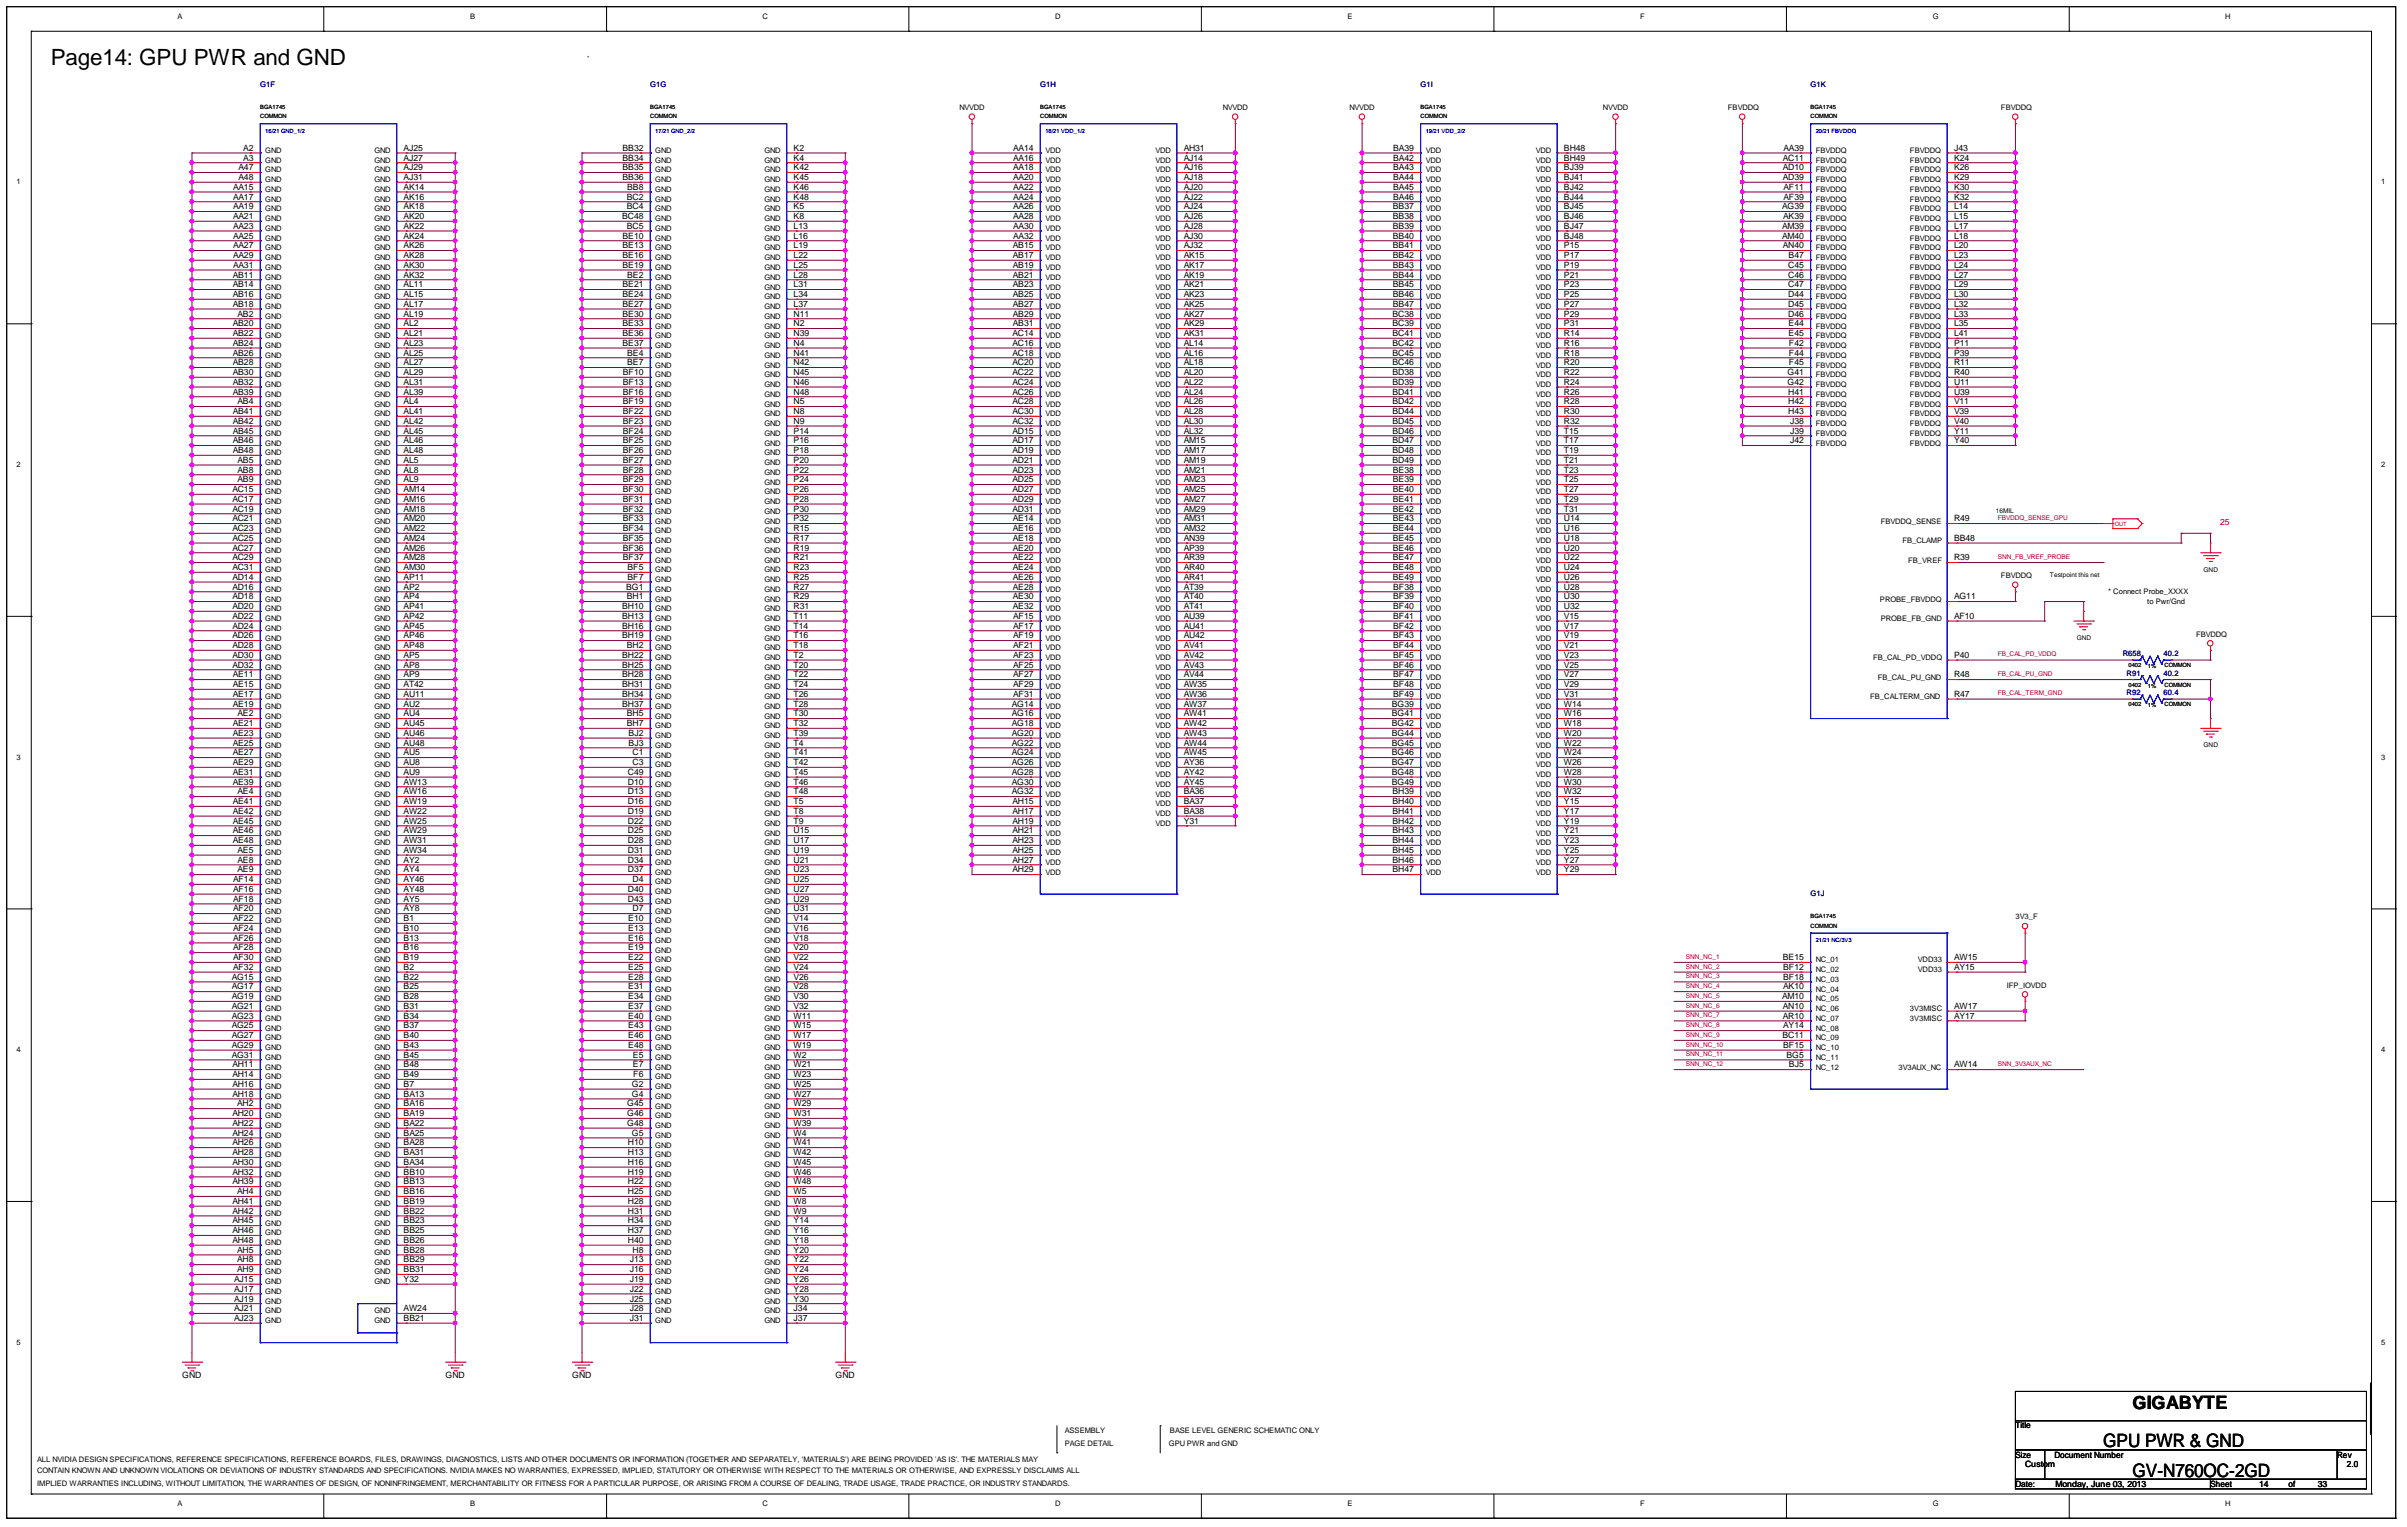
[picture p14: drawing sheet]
<svg xmlns="http://www.w3.org/2000/svg" width="282mm" height="179mm" viewBox="0 0 282 179" stroke-linecap="round" stroke-linejoin="round" font-family="sans-serif">
<defs><g id="words">
<text font-size="2.6" x="6" y="7.6">Page14: GPU PWR and GND</text>
<g font-size="2.2">
<text x="250" y="165.1">GIGABYTE</text>
<text x="246.5" y="169.7">GPU PWR &amp; GND</text>
<text x="250" y="173.1">GV-N760OC-2GD</text>
</g>
<g font-size="1">
<text x="28.5" y="17.7">A2</text>
<text x="47.3" y="17.7">AJ25</text>
<text x="73" y="17.7">BB32</text>
<text x="93" y="17.7">K2</text>
<text x="118.8" y="17.7">AA14</text>
<text x="138.8" y="17.7">AH31</text>
<text x="163.3" y="17.7">BA39</text>
<text x="183.3" y="17.7">BH48</text>
<text x="209.1" y="17.7">AA39</text>
<text x="229" y="17.7">J43</text>
<text x="27.3" y="23.4">AA17</text>
<text x="27.3" y="22.2">AA15</text>
<text x="28" y="21.1">A48</text>
<text x="28" y="20">A47</text>
<text x="28.5" y="18.8">A3</text>
<text x="47.3" y="23.4">AK16</text>
<text x="47.3" y="22.2">AK14</text>
<text x="47.3" y="21.1">AJ31</text>
<text x="47.3" y="20">AJ29</text>
<text x="47.3" y="18.8">AJ27</text>
<text x="73" y="21.1">BB36</text>
<text x="73" y="20">BB35</text>
<text x="73" y="18.8">BB34</text>
<text x="73.5" y="23.4">BC2</text>
<text x="73.5" y="22.2">BB8</text>
<text x="93" y="23.4">K48</text>
<text x="93" y="22.2">K46</text>
<text x="93" y="21.1">K45</text>
<text x="93" y="20">K42</text>
<text x="93" y="18.8">K4</text>
<text x="118.8" y="23.4">AA24</text>
<text x="118.8" y="22.2">AA22</text>
<text x="118.8" y="21.1">AA20</text>
<text x="118.8" y="20">AA18</text>
<text x="118.8" y="18.8">AA16</text>
<text x="138.8" y="23.4">AJ22</text>
<text x="138.8" y="22.2">AJ20</text>
<text x="138.8" y="21.1">AJ18</text>
<text x="138.8" y="20">AJ16</text>
<text x="138.8" y="18.8">AJ14</text>
<text x="163.3" y="23.4">BA46</text>
<text x="163.3" y="22.2">BA45</text>
<text x="163.3" y="21.1">BA44</text>
<text x="163.3" y="20">BA43</text>
<text x="163.3" y="18.8">BA42</text>
<text x="183.3" y="23.4">BJ44</text>
<text x="183.3" y="22.2">BJ42</text>
<text x="183.3" y="21.1">BJ41</text>
<text x="183.3" y="20">BJ39</text>
<text x="183.3" y="18.8">BH49</text>
<text x="209" y="21.1">AD39</text>
<text x="209" y="20">AD10</text>
<text x="209" y="18.8">AC11</text>
<text x="209.1" y="23.4">AF39</text>
<text x="209.1" y="22.2">AF11</text>
<text x="229" y="23.4">K32</text>
<text x="229" y="22.2">K30</text>
<text x="229" y="21.1">K29</text>
<text x="229" y="20">K26</text>
<text x="229" y="18.8">K24</text>
<text x="27.3" y="29.1">AA27</text>
<text x="27.3" y="28">AA25</text>
<text x="27.3" y="26.8">AA23</text>
<text x="27.3" y="25.7">AA21</text>
<text x="27.3" y="24.5">AA19</text>
<text x="47.3" y="29.1">AK26</text>
<text x="47.3" y="28">AK24</text>
<text x="47.3" y="26.8">AK22</text>
<text x="47.3" y="25.7">AK20</text>
<text x="47.3" y="24.5">AK18</text>
<text x="72.9" y="25.7">BC48</text>
<text x="73" y="29.1">BE13</text>
<text x="73" y="28">BE10</text>
<text x="73.5" y="26.8">BC5</text>
<text x="73.5" y="24.5">BC4</text>
<text x="93" y="29.1">L19</text>
<text x="93" y="28">L16</text>
<text x="93" y="26.8">L13</text>
<text x="93" y="25.7">K8</text>
<text x="93" y="24.5">K5</text>
<text x="118.7" y="29.1">AB15</text>
<text x="118.8" y="28">AA32</text>
<text x="118.8" y="26.8">AA30</text>
<text x="118.8" y="25.7">AA28</text>
<text x="118.8" y="24.5">AA26</text>
<text x="138.8" y="29.1">AJ32</text>
<text x="138.8" y="28">AJ30</text>
<text x="138.8" y="26.8">AJ28</text>
<text x="138.8" y="25.7">AJ26</text>
<text x="138.8" y="24.5">AJ24</text>
<text x="163.3" y="29.1">BB41</text>
<text x="163.3" y="28">BB40</text>
<text x="163.3" y="26.8">BB39</text>
<text x="163.3" y="25.7">BB38</text>
<text x="163.3" y="24.5">BB37</text>
<text x="183.3" y="29.1">P15</text>
<text x="183.3" y="28">BJ48</text>
<text x="183.3" y="26.8">BJ47</text>
<text x="183.3" y="25.7">BJ46</text>
<text x="183.3" y="24.5">BJ45</text>
<text x="208.9" y="28">AM40</text>
<text x="208.9" y="26.8">AM39</text>
<text x="208.9" y="24.5">AG39</text>
<text x="209" y="29.1">AN40</text>
<text x="209" y="25.7">AK39</text>
<text x="229" y="29.1">L20</text>
<text x="229" y="28">L18</text>
<text x="229" y="26.8">L17</text>
<text x="229" y="25.7">L15</text>
<text x="229" y="24.5">L14</text>
<text x="27.3" y="36">AB18</text>
<text x="27.3" y="34.8">AB16</text>
<text x="27.3" y="33.7">AB14</text>
<text x="27.3" y="32.5">AB11</text>
<text x="27.3" y="31.4">AA31</text>
<text x="27.3" y="30.2">AA29</text>
<text x="47.3" y="36">AL17</text>
<text x="47.3" y="34.8">AL15</text>
<text x="47.3" y="33.7">AL11</text>
<text x="47.3" y="32.5">AK32</text>
<text x="47.3" y="31.4">AK30</text>
<text x="47.3" y="30.2">AK28</text>
<text x="73" y="36">BE27</text>
<text x="73" y="34.8">BE24</text>
<text x="73" y="33.7">BE21</text>
<text x="73" y="31.4">BE19</text>
<text x="73" y="30.2">BE16</text>
<text x="73.5" y="32.5">BE2</text>
<text x="93" y="36">L37</text>
<text x="93" y="34.8">L34</text>
<text x="93" y="33.7">L31</text>
<text x="93" y="32.5">L28</text>
<text x="93" y="31.4">L25</text>
<text x="93" y="30.2">L22</text>
<text x="118.7" y="36">AB27</text>
<text x="118.7" y="34.8">AB25</text>
<text x="118.7" y="33.7">AB23</text>
<text x="118.7" y="32.5">AB21</text>
<text x="118.7" y="31.4">AB19</text>
<text x="118.7" y="30.2">AB17</text>
<text x="138.8" y="36">AK25</text>
<text x="138.8" y="34.8">AK23</text>
<text x="138.8" y="33.7">AK21</text>
<text x="138.8" y="32.5">AK19</text>
<text x="138.8" y="31.4">AK17</text>
<text x="138.8" y="30.2">AK15</text>
<text x="163.3" y="36">BB47</text>
<text x="163.3" y="34.8">BB46</text>
<text x="163.3" y="33.7">BB45</text>
<text x="163.3" y="32.5">BB44</text>
<text x="163.3" y="31.4">BB43</text>
<text x="163.3" y="30.2">BB42</text>
<text x="183.3" y="36">P27</text>
<text x="183.3" y="34.8">P25</text>
<text x="183.3" y="33.7">P23</text>
<text x="183.3" y="32.5">P21</text>
<text x="183.3" y="31.4">P19</text>
<text x="183.3" y="30.2">P17</text>
<text x="209.6" y="36">D45</text>
<text x="209.6" y="34.8">D44</text>
<text x="209.6" y="33.7">C47</text>
<text x="209.6" y="32.5">C46</text>
<text x="209.6" y="31.4">C45</text>
<text x="209.7" y="30.2">B47</text>
<text x="229" y="36">L32</text>
<text x="229" y="34.8">L30</text>
<text x="229" y="33.7">L29</text>
<text x="229" y="32.5">L27</text>
<text x="229" y="31.4">L24</text>
<text x="229" y="30.2">L23</text>
<text x="27.3" y="41.7">AB26</text>
<text x="27.3" y="40.5">AB24</text>
<text x="27.3" y="39.4">AB22</text>
<text x="27.3" y="38.3">AB20</text>
<text x="27.8" y="37.1">AB2</text>
<text x="47.3" y="41.7">AL25</text>
<text x="47.3" y="40.5">AL23</text>
<text x="47.3" y="39.4">AL21</text>
<text x="47.3" y="38.3">AL2</text>
<text x="47.3" y="37.1">AL19</text>
<text x="73" y="40.5">BE37</text>
<text x="73" y="39.4">BE36</text>
<text x="73" y="38.3">BE33</text>
<text x="73" y="37.1">BE30</text>
<text x="73.5" y="41.7">BE4</text>
<text x="93" y="41.7">N41</text>
<text x="93" y="40.5">N4</text>
<text x="93" y="39.4">N39</text>
<text x="93" y="38.3">N2</text>
<text x="93" y="37.1">N11</text>
<text x="118.7" y="41.7">AC18</text>
<text x="118.7" y="40.5">AC16</text>
<text x="118.7" y="39.4">AC14</text>
<text x="118.7" y="38.3">AB31</text>
<text x="118.7" y="37.1">AB29</text>
<text x="138.8" y="41.7">AL16</text>
<text x="138.8" y="40.5">AL14</text>
<text x="138.8" y="39.4">AK31</text>
<text x="138.8" y="38.3">AK29</text>
<text x="138.8" y="37.1">AK27</text>
<text x="163.2" y="41.7">BC45</text>
<text x="163.2" y="40.5">BC42</text>
<text x="163.2" y="39.4">BC41</text>
<text x="163.2" y="38.3">BC39</text>
<text x="163.2" y="37.1">BC38</text>
<text x="183.3" y="41.7">R18</text>
<text x="183.3" y="40.5">R16</text>
<text x="183.3" y="39.4">R14</text>
<text x="183.3" y="38.3">P31</text>
<text x="183.3" y="37.1">P29</text>
<text x="209.6" y="37.1">D46</text>
<text x="209.7" y="39.4">E45</text>
<text x="209.7" y="38.3">E44</text>
<text x="209.7" y="41.7">F44</text>
<text x="209.7" y="40.5">F42</text>
<text x="229" y="41.7">P39</text>
<text x="229" y="40.5">P11</text>
<text x="229" y="39.4">L41</text>
<text x="229" y="38.3">L35</text>
<text x="229" y="37.1">L33</text>
<text x="27.3" y="46.3">AB39</text>
<text x="27.3" y="45.1">AB32</text>
<text x="27.3" y="44">AB30</text>
<text x="27.3" y="42.8">AB28</text>
<text x="27.8" y="47.4">AB4</text>
<text x="47.3" y="47.4">AL4</text>
<text x="47.3" y="46.3">AL39</text>
<text x="47.3" y="45.1">AL31</text>
<text x="47.3" y="44">AL29</text>
<text x="47.3" y="42.8">AL27</text>
<text x="73" y="47.4">BF19</text>
<text x="73" y="46.3">BF16</text>
<text x="73" y="45.1">BF13</text>
<text x="73" y="44">BF10</text>
<text x="73.5" y="42.8">BE7</text>
<text x="93" y="47.4">N5</text>
<text x="93" y="46.3">N48</text>
<text x="93" y="45.1">N46</text>
<text x="93" y="44">N45</text>
<text x="93" y="42.8">N42</text>
<text x="118.7" y="47.4">AC28</text>
<text x="118.7" y="46.3">AC26</text>
<text x="118.7" y="45.1">AC24</text>
<text x="118.7" y="44">AC22</text>
<text x="118.7" y="42.8">AC20</text>
<text x="138.8" y="47.4">AL26</text>
<text x="138.8" y="46.3">AL24</text>
<text x="138.8" y="45.1">AL22</text>
<text x="138.8" y="44">AL20</text>
<text x="138.8" y="42.8">AL18</text>
<text x="163.2" y="47.4">BD42</text>
<text x="163.2" y="46.3">BD41</text>
<text x="163.2" y="45.1">BD39</text>
<text x="163.2" y="44">BD38</text>
<text x="163.2" y="42.8">BC46</text>
<text x="183.3" y="47.4">R28</text>
<text x="183.3" y="46.3">R26</text>
<text x="183.3" y="45.1">R24</text>
<text x="183.3" y="44">R22</text>
<text x="183.3" y="42.8">R20</text>
<text x="209.5" y="45.1">G42</text>
<text x="209.5" y="44">G41</text>
<text x="209.6" y="47.4">H42</text>
<text x="209.6" y="46.3">H41</text>
<text x="209.7" y="42.8">F45</text>
<text x="229" y="47.4">V11</text>
<text x="229" y="46.3">U39</text>
<text x="229" y="45.1">U11</text>
<text x="229" y="44">R40</text>
<text x="229" y="42.8">R11</text>
<text x="27.3" y="53.1">AB48</text>
<text x="27.3" y="52">AB46</text>
<text x="27.3" y="50.8">AB45</text>
<text x="27.3" y="49.7">AB42</text>
<text x="27.3" y="48.5">AB41</text>
<text x="47.3" y="53.1">AL48</text>
<text x="47.3" y="52">AL46</text>
<text x="47.3" y="50.8">AL45</text>
<text x="47.3" y="49.7">AL42</text>
<text x="47.3" y="48.5">AL41</text>
<text x="73" y="53.1">BF26</text>
<text x="73" y="52">BF25</text>
<text x="73" y="50.8">BF24</text>
<text x="73" y="49.7">BF23</text>
<text x="73" y="48.5">BF22</text>
<text x="93" y="53.1">P18</text>
<text x="93" y="52">P16</text>
<text x="93" y="50.8">P14</text>
<text x="93" y="49.7">N9</text>
<text x="93" y="48.5">N8</text>
<text x="118.7" y="53.1">AD19</text>
<text x="118.7" y="52">AD17</text>
<text x="118.7" y="50.8">AD15</text>
<text x="118.7" y="49.7">AC32</text>
<text x="118.7" y="48.5">AC30</text>
<text x="138.8" y="53.1">AM17</text>
<text x="138.8" y="52">AM15</text>
<text x="138.8" y="50.8">AL32</text>
<text x="138.8" y="49.7">AL30</text>
<text x="138.8" y="48.5">AL28</text>
<text x="163.2" y="53.1">BD48</text>
<text x="163.2" y="52">BD47</text>
<text x="163.2" y="50.8">BD46</text>
<text x="163.2" y="49.7">BD45</text>
<text x="163.2" y="48.5">BD44</text>
<text x="183.3" y="53.1">T19</text>
<text x="183.3" y="52">T17</text>
<text x="183.3" y="50.8">T15</text>
<text x="183.3" y="49.7">R32</text>
<text x="183.3" y="48.5">R30</text>
<text x="209.6" y="48.5">H43</text>
<text x="209.8" y="52">J42</text>
<text x="209.8" y="50.8">J39</text>
<text x="209.8" y="49.7">J38</text>
<text x="229" y="52">Y40</text>
<text x="229" y="50.8">Y11</text>
<text x="229" y="49.7">V40</text>
<text x="229" y="48.5">V39</text>
<text x="27.2" y="60">AC19</text>
<text x="27.2" y="58.8">AC17</text>
<text x="27.2" y="57.7">AC15</text>
<text x="27.8" y="56.5">AB9</text>
<text x="27.8" y="55.4">AB8</text>
<text x="27.8" y="54.3">AB5</text>
<text x="47.3" y="60">AM18</text>
<text x="47.3" y="58.8">AM16</text>
<text x="47.3" y="57.7">AM14</text>
<text x="47.3" y="56.5">AL9</text>
<text x="47.3" y="55.4">AL8</text>
<text x="47.3" y="54.3">AL5</text>
<text x="73" y="60">BF32</text>
<text x="73" y="58.8">BF31</text>
<text x="73" y="57.7">BF30</text>
<text x="73" y="56.5">BF29</text>
<text x="73" y="55.4">BF28</text>
<text x="73" y="54.3">BF27</text>
<text x="93" y="60">P30</text>
<text x="93" y="58.8">P28</text>
<text x="93" y="57.7">P26</text>
<text x="93" y="56.5">P24</text>
<text x="93" y="55.4">P22</text>
<text x="93" y="54.3">P20</text>
<text x="118.7" y="60">AD31</text>
<text x="118.7" y="58.8">AD29</text>
<text x="118.7" y="57.7">AD27</text>
<text x="118.7" y="56.5">AD25</text>
<text x="118.7" y="55.4">AD23</text>
<text x="118.7" y="54.3">AD21</text>
<text x="138.8" y="60">AM29</text>
<text x="138.8" y="58.8">AM27</text>
<text x="138.8" y="57.7">AM25</text>
<text x="138.8" y="56.5">AM23</text>
<text x="138.8" y="55.4">AM21</text>
<text x="138.8" y="54.3">AM19</text>
<text x="163.2" y="54.3">BD49</text>
<text x="163.3" y="60">BE42</text>
<text x="163.3" y="58.8">BE41</text>
<text x="163.3" y="57.7">BE40</text>
<text x="163.3" y="56.5">BE39</text>
<text x="163.3" y="55.4">BE38</text>
<text x="183.3" y="60">T31</text>
<text x="183.3" y="58.8">T29</text>
<text x="183.3" y="57.7">T27</text>
<text x="183.3" y="56.5">T25</text>
<text x="183.3" y="55.4">T23</text>
<text x="183.3" y="54.3">T21</text>
<text x="27.2" y="65.7">AC29</text>
<text x="27.2" y="64.5">AC27</text>
<text x="27.2" y="63.4">AC25</text>
<text x="27.2" y="62.3">AC23</text>
<text x="27.2" y="61.1">AC21</text>
<text x="47.3" y="65.7">AM28</text>
<text x="47.3" y="64.5">AM26</text>
<text x="47.3" y="63.4">AM24</text>
<text x="47.3" y="62.3">AM22</text>
<text x="47.3" y="61.1">AM20</text>
<text x="73" y="65.7">BF37</text>
<text x="73" y="64.5">BF36</text>
<text x="73" y="63.4">BF35</text>
<text x="73" y="62.3">BF34</text>
<text x="73" y="61.1">BF33</text>
<text x="93" y="65.7">R21</text>
<text x="93" y="64.5">R19</text>
<text x="93" y="63.4">R17</text>
<text x="93" y="62.3">R15</text>
<text x="93" y="61.1">P32</text>
<text x="118.7" y="65.7">AE22</text>
<text x="118.7" y="64.5">AE20</text>
<text x="118.7" y="63.4">AE18</text>
<text x="118.7" y="62.3">AE16</text>
<text x="118.7" y="61.1">AE14</text>
<text x="138.8" y="65.7">AR39</text>
<text x="138.8" y="64.5">AP39</text>
<text x="138.8" y="63.4">AN39</text>
<text x="138.8" y="62.3">AM32</text>
<text x="138.8" y="61.1">AM31</text>
<text x="163.3" y="65.7">BE47</text>
<text x="163.3" y="64.5">BE46</text>
<text x="163.3" y="63.4">BE45</text>
<text x="163.3" y="62.3">BE44</text>
<text x="163.3" y="61.1">BE43</text>
<text x="183.3" y="65.7">U22</text>
<text x="183.3" y="64.5">U20</text>
<text x="183.3" y="63.4">U18</text>
<text x="183.3" y="62.3">U16</text>
<text x="183.3" y="61.1">U14</text>
<text x="229" y="65.7">R39</text>
<text x="229" y="63.4">BB48</text>
<text x="229" y="61.1">R49</text>
<text x="27.2" y="71.4">AD20</text>
<text x="27.2" y="70.3">AD18</text>
<text x="27.2" y="69.1">AD16</text>
<text x="27.2" y="68">AD14</text>
<text x="27.2" y="66.8">AC31</text>
<text x="47.3" y="71.4">AP41</text>
<text x="47.3" y="70.3">AP4</text>
<text x="47.3" y="69.1">AP2</text>
<text x="47.3" y="68">AP11</text>
<text x="47.3" y="66.8">AM30</text>
<text x="72.9" y="71.4">BH10</text>
<text x="73.4" y="69.1">BG1</text>
<text x="73.5" y="70.3">BH1</text>
<text x="73.6" y="68">BF7</text>
<text x="73.6" y="66.8">BF5</text>
<text x="93" y="71.4">R31</text>
<text x="93" y="70.3">R29</text>
<text x="93" y="69.1">R27</text>
<text x="93" y="68">R25</text>
<text x="93" y="66.8">R23</text>
<text x="118.7" y="71.4">AE32</text>
<text x="118.7" y="70.3">AE30</text>
<text x="118.7" y="69.1">AE28</text>
<text x="118.7" y="68">AE26</text>
<text x="118.7" y="66.8">AE24</text>
<text x="138.8" y="71.4">AT41</text>
<text x="138.8" y="70.3">AT40</text>
<text x="138.8" y="69.1">AT39</text>
<text x="138.8" y="68">AR41</text>
<text x="138.8" y="66.8">AR40</text>
<text x="163.3" y="68">BE49</text>
<text x="163.3" y="66.8">BE48</text>
<text x="163.3" y="71.4">BF40</text>
<text x="163.3" y="70.3">BF39</text>
<text x="163.3" y="69.1">BF38</text>
<text x="183.3" y="71.4">U32</text>
<text x="183.3" y="70.3">U30</text>
<text x="183.3" y="69.1">U28</text>
<text x="183.3" y="68">U26</text>
<text x="183.3" y="66.8">U24</text>
<text x="229" y="70.3">AG11</text>
<text x="27.2" y="77.1">AD30</text>
<text x="27.2" y="76">AD28</text>
<text x="27.2" y="74.8">AD26</text>
<text x="27.2" y="73.7">AD24</text>
<text x="27.2" y="72.5">AD22</text>
<text x="47.3" y="77.1">AP5</text>
<text x="47.3" y="76">AP48</text>
<text x="47.3" y="74.8">AP46</text>
<text x="47.3" y="73.7">AP45</text>
<text x="47.3" y="72.5">AP42</text>
<text x="72.9" y="77.1">BH22</text>
<text x="72.9" y="74.8">BH19</text>
<text x="72.9" y="73.7">BH16</text>
<text x="72.9" y="72.5">BH13</text>
<text x="73.5" y="76">BH2</text>
<text x="93" y="77.1">T2</text>
<text x="93" y="76">T18</text>
<text x="93" y="74.8">T16</text>
<text x="93" y="73.7">T14</text>
<text x="93" y="72.5">T11</text>
<text x="118.8" y="77.1">AF23</text>
<text x="118.8" y="76">AF21</text>
<text x="118.8" y="74.8">AF19</text>
<text x="118.8" y="73.7">AF17</text>
<text x="118.8" y="72.5">AF15</text>
<text x="138.8" y="77.1">AV42</text>
<text x="138.8" y="76">AV41</text>
<text x="138.8" y="74.8">AU42</text>
<text x="138.8" y="73.7">AU41</text>
<text x="138.8" y="72.5">AU39</text>
<text x="163.3" y="77.1">BF45</text>
<text x="163.3" y="76">BF44</text>
<text x="163.3" y="74.8">BF43</text>
<text x="163.3" y="73.7">BF42</text>
<text x="163.3" y="72.5">BF41</text>
<text x="183.3" y="77.1">V23</text>
<text x="183.3" y="76">V21</text>
<text x="183.3" y="74.8">V19</text>
<text x="183.3" y="73.7">V17</text>
<text x="183.3" y="72.5">V15</text>
<text x="229" y="77.1">P40</text>
<text x="229" y="72.5">AF10</text>
<text x="27.2" y="78.3">AD32</text>
<text x="27.3" y="82.8">AE19</text>
<text x="27.3" y="81.7">AE17</text>
<text x="27.3" y="80.5">AE15</text>
<text x="27.3" y="79.4">AE11</text>
<text x="27.8" y="84">AE2</text>
<text x="47.3" y="84">AU4</text>
<text x="47.3" y="82.8">AU2</text>
<text x="47.3" y="81.7">AU11</text>
<text x="47.3" y="80.5">AT42</text>
<text x="47.3" y="79.4">AP9</text>
<text x="47.3" y="78.3">AP8</text>
<text x="72.9" y="82.8">BH37</text>
<text x="72.9" y="81.7">BH34</text>
<text x="72.9" y="80.5">BH31</text>
<text x="72.9" y="79.4">BH28</text>
<text x="72.9" y="78.3">BH25</text>
<text x="73.5" y="84">BH5</text>
<text x="93" y="84">T30</text>
<text x="93" y="82.8">T28</text>
<text x="93" y="81.7">T26</text>
<text x="93" y="80.5">T24</text>
<text x="93" y="79.4">T22</text>
<text x="93" y="78.3">T20</text>
<text x="118.6" y="84">AG16</text>
<text x="118.6" y="82.8">AG14</text>
<text x="118.8" y="81.7">AF31</text>
<text x="118.8" y="80.5">AF29</text>
<text x="118.8" y="79.4">AF27</text>
<text x="118.8" y="78.3">AF25</text>
<text x="138.8" y="84">AW41</text>
<text x="138.8" y="82.8">AW37</text>
<text x="138.8" y="81.7">AW36</text>
<text x="138.8" y="80.5">AW35</text>
<text x="138.8" y="79.4">AV44</text>
<text x="138.8" y="78.3">AV43</text>
<text x="163.1" y="84">BG41</text>
<text x="163.1" y="82.8">BG39</text>
<text x="163.3" y="81.7">BF49</text>
<text x="163.3" y="80.5">BF48</text>
<text x="163.3" y="79.4">BF47</text>
<text x="163.3" y="78.3">BF46</text>
<text x="183.3" y="84">W16</text>
<text x="183.3" y="82.8">W14</text>
<text x="183.3" y="81.7">V31</text>
<text x="183.3" y="80.5">V29</text>
<text x="183.3" y="79.4">V27</text>
<text x="183.3" y="78.3">V25</text>
<text x="229" y="81.7">R47</text>
<text x="229" y="79.4">R48</text>
<text x="27.3" y="89.7">AE29</text>
<text x="27.3" y="88.5">AE27</text>
<text x="27.3" y="87.4">AE25</text>
<text x="27.3" y="86.3">AE23</text>
<text x="27.3" y="85.1">AE21</text>
<text x="47.3" y="89.7">AU8</text>
<text x="47.3" y="88.5">AU5</text>
<text x="47.3" y="87.4">AU48</text>
<text x="47.3" y="86.3">AU46</text>
<text x="47.3" y="85.1">AU45</text>
<text x="73.5" y="85.1">BH7</text>
<text x="73.7" y="87.4">BJ3</text>
<text x="73.7" y="86.3">BJ2</text>
<text x="74.1" y="89.7">C3</text>
<text x="74.1" y="88.5">C1</text>
<text x="93" y="89.7">T42</text>
<text x="93" y="88.5">T41</text>
<text x="93" y="87.4">T4</text>
<text x="93" y="86.3">T39</text>
<text x="93" y="85.1">T32</text>
<text x="118.6" y="89.7">AG26</text>
<text x="118.6" y="88.5">AG24</text>
<text x="118.6" y="87.4">AG22</text>
<text x="118.6" y="86.3">AG20</text>
<text x="118.6" y="85.1">AG18</text>
<text x="138.8" y="89.7">AY36</text>
<text x="138.8" y="88.5">AW45</text>
<text x="138.8" y="87.4">AW44</text>
<text x="138.8" y="86.3">AW43</text>
<text x="138.8" y="85.1">AW42</text>
<text x="163.1" y="89.7">BG47</text>
<text x="163.1" y="88.5">BG46</text>
<text x="163.1" y="87.4">BG45</text>
<text x="163.1" y="86.3">BG44</text>
<text x="163.1" y="85.1">BG42</text>
<text x="183.3" y="89.7">W26</text>
<text x="183.3" y="88.5">W24</text>
<text x="183.3" y="87.4">W22</text>
<text x="183.3" y="86.3">W20</text>
<text x="183.3" y="85.1">W18</text>
<text x="27.3" y="95.4">AE42</text>
<text x="27.3" y="94.3">AE41</text>
<text x="27.3" y="92">AE39</text>
<text x="27.3" y="90.8">AE31</text>
<text x="27.8" y="93.1">AE4</text>
<text x="47.3" y="95.4">AW22</text>
<text x="47.3" y="94.3">AW19</text>
<text x="47.3" y="93.1">AW16</text>
<text x="47.3" y="92">AW13</text>
<text x="47.3" y="90.8">AU9</text>
<text x="73.6" y="95.4">D19</text>
<text x="73.6" y="94.3">D16</text>
<text x="73.6" y="93.1">D13</text>
<text x="73.6" y="92">D10</text>
<text x="73.6" y="90.8">C49</text>
<text x="93" y="95.4">T8</text>
<text x="93" y="94.3">T5</text>
<text x="93" y="93.1">T48</text>
<text x="93" y="92">T46</text>
<text x="93" y="90.8">T45</text>
<text x="118.6" y="93.1">AG32</text>
<text x="118.6" y="92">AG30</text>
<text x="118.6" y="90.8">AG28</text>
<text x="118.7" y="95.4">AH17</text>
<text x="118.7" y="94.3">AH15</text>
<text x="138.8" y="95.4">BA38</text>
<text x="138.8" y="94.3">BA37</text>
<text x="138.8" y="93.1">BA36</text>
<text x="138.8" y="92">AY45</text>
<text x="138.8" y="90.8">AY42</text>
<text x="163.1" y="92">BG49</text>
<text x="163.1" y="90.8">BG48</text>
<text x="163.2" y="95.4">BH41</text>
<text x="163.2" y="94.3">BH40</text>
<text x="163.2" y="93.1">BH39</text>
<text x="183.3" y="95.4">Y17</text>
<text x="183.3" y="94.3">Y15</text>
<text x="183.3" y="93.1">W32</text>
<text x="183.3" y="92">W30</text>
<text x="183.3" y="90.8">W28</text>
<text x="27.3" y="98.8">AE48</text>
<text x="27.3" y="97.7">AE46</text>
<text x="27.3" y="96.5">AE45</text>
<text x="27.8" y="101.1">AE8</text>
<text x="27.8" y="100">AE5</text>
<text x="47.3" y="101.1">AY2</text>
<text x="47.3" y="100">AW34</text>
<text x="47.3" y="98.8">AW31</text>
<text x="47.3" y="97.7">AW29</text>
<text x="47.3" y="96.5">AW25</text>
<text x="73.6" y="101.1">D34</text>
<text x="73.6" y="100">D31</text>
<text x="73.6" y="98.8">D28</text>
<text x="73.6" y="97.7">D25</text>
<text x="73.6" y="96.5">D22</text>
<text x="93" y="101.1">U21</text>
<text x="93" y="100">U19</text>
<text x="93" y="98.8">U17</text>
<text x="93" y="97.7">U15</text>
<text x="93" y="96.5">T9</text>
<text x="118.7" y="101.1">AH27</text>
<text x="118.7" y="100">AH25</text>
<text x="118.7" y="98.8">AH23</text>
<text x="118.7" y="97.7">AH21</text>
<text x="118.7" y="96.5">AH19</text>
<text x="138.8" y="96.5">Y31</text>
<text x="163.2" y="101.1">BH46</text>
<text x="163.2" y="100">BH45</text>
<text x="163.2" y="98.8">BH44</text>
<text x="163.2" y="97.7">BH43</text>
<text x="163.2" y="96.5">BH42</text>
<text x="183.3" y="101.1">Y27</text>
<text x="183.3" y="100">Y25</text>
<text x="183.3" y="98.8">Y23</text>
<text x="183.3" y="97.7">Y21</text>
<text x="183.3" y="96.5">Y19</text>
<text x="27.3" y="108">AF22</text>
<text x="27.3" y="106.8">AF20</text>
<text x="27.3" y="105.7">AF18</text>
<text x="27.3" y="104.5">AF16</text>
<text x="27.3" y="103.4">AF14</text>
<text x="27.8" y="102.3">AE9</text>
<text x="47.3" y="108">B1</text>
<text x="47.3" y="106.8">AY8</text>
<text x="47.3" y="105.7">AY5</text>
<text x="47.3" y="104.5">AY48</text>
<text x="47.3" y="103.4">AY46</text>
<text x="47.3" y="102.3">AY4</text>
<text x="73.6" y="105.7">D43</text>
<text x="73.6" y="104.5">D40</text>
<text x="73.6" y="102.3">D37</text>
<text x="73.6" y="108">E10</text>
<text x="74.1" y="106.8">D7</text>
<text x="74.1" y="103.4">D4</text>
<text x="93" y="108">V14</text>
<text x="93" y="106.8">U31</text>
<text x="93" y="105.7">U29</text>
<text x="93" y="104.5">U27</text>
<text x="93" y="103.4">U25</text>
<text x="93" y="102.3">U23</text>
<text x="118.7" y="102.3">AH29</text>
<text x="163.2" y="102.3">BH47</text>
<text x="183.3" y="102.3">Y29</text>
<text x="27.3" y="113.7">AF32</text>
<text x="27.3" y="112.5">AF30</text>
<text x="27.3" y="111.4">AF28</text>
<text x="27.3" y="110.3">AF26</text>
<text x="27.3" y="109.1">AF24</text>
<text x="47.3" y="113.7">B2</text>
<text x="47.3" y="112.5">B19</text>
<text x="47.3" y="111.4">B16</text>
<text x="47.3" y="110.3">B13</text>
<text x="47.3" y="109.1">B10</text>
<text x="73.6" y="113.7">E25</text>
<text x="73.6" y="112.5">E22</text>
<text x="73.6" y="111.4">E19</text>
<text x="73.6" y="110.3">E16</text>
<text x="73.6" y="109.1">E13</text>
<text x="93" y="113.7">V24</text>
<text x="93" y="112.5">V22</text>
<text x="93" y="111.4">V20</text>
<text x="93" y="110.3">V18</text>
<text x="93" y="109.1">V16</text>
<text x="209" y="112.5">BE15</text>
<text x="209" y="113.7">BF12</text>
<text x="229" y="113.7">AY15</text>
<text x="229" y="112.5">AW15</text>
<text x="27.2" y="119.4">AG23</text>
<text x="27.2" y="118.3">AG21</text>
<text x="27.2" y="117.1">AG19</text>
<text x="27.2" y="116">AG17</text>
<text x="27.2" y="114.8">AG15</text>
<text x="47.3" y="119.4">B34</text>
<text x="47.3" y="118.3">B31</text>
<text x="47.3" y="117.1">B28</text>
<text x="47.3" y="116">B25</text>
<text x="47.3" y="114.8">B22</text>
<text x="73.6" y="119.4">E40</text>
<text x="73.6" y="118.3">E37</text>
<text x="73.6" y="117.1">E34</text>
<text x="73.6" y="116">E31</text>
<text x="73.6" y="114.8">E28</text>
<text x="93" y="119.4">W11</text>
<text x="93" y="118.3">V32</text>
<text x="93" y="117.1">V30</text>
<text x="93" y="116">V28</text>
<text x="93" y="114.8">V26</text>
<text x="208.9" y="117.1">AM10</text>
<text x="209" y="119.4">AR10</text>
<text x="209" y="118.3">AN10</text>
<text x="209" y="116">AK10</text>
<text x="209" y="114.8">BF18</text>
<text x="229" y="119.4">AY17</text>
<text x="229" y="118.3">AW17</text>
<text x="27.2" y="124">AG31</text>
<text x="27.2" y="122.8">AG29</text>
<text x="27.2" y="121.7">AG27</text>
<text x="27.2" y="120.5">AG25</text>
<text x="27.2" y="125.1">AH11</text>
<text x="47.3" y="125.1">B48</text>
<text x="47.3" y="124">B45</text>
<text x="47.3" y="122.8">B43</text>
<text x="47.3" y="121.7">B40</text>
<text x="47.3" y="120.5">B37</text>
<text x="73.6" y="122.8">E48</text>
<text x="73.6" y="121.7">E46</text>
<text x="73.6" y="120.5">E43</text>
<text x="74.2" y="125.1">E7</text>
<text x="74.2" y="124">E5</text>
<text x="93" y="125.1">W21</text>
<text x="93" y="124">W2</text>
<text x="93" y="122.8">W19</text>
<text x="93" y="121.7">W17</text>
<text x="93" y="120.5">W15</text>
<text x="208.9" y="121.7">BC11</text>
<text x="209" y="122.8">BF15</text>
<text x="209" y="120.5">AY14</text>
<text x="209.4" y="124">BG5</text>
<text x="209.7" y="125.1">BJ5</text>
<text x="229" y="125.1">AW14</text>
<text x="27.2" y="132">AH22</text>
<text x="27.2" y="130.8">AH20</text>
<text x="27.2" y="128.5">AH18</text>
<text x="27.2" y="127.4">AH16</text>
<text x="27.2" y="126.3">AH14</text>
<text x="27.8" y="129.7">AH2</text>
<text x="47.3" y="132">BA22</text>
<text x="47.3" y="130.8">BA19</text>
<text x="47.3" y="129.7">BA16</text>
<text x="47.3" y="128.5">BA13</text>
<text x="47.3" y="127.4">B7</text>
<text x="47.3" y="126.3">B49</text>
<text x="73.5" y="132">G48</text>
<text x="73.5" y="130.8">G46</text>
<text x="73.5" y="129.7">G45</text>
<text x="74.1" y="128.5">G4</text>
<text x="74.1" y="127.4">G2</text>
<text x="74.2" y="126.3">F6</text>
<text x="93" y="132">W39</text>
<text x="93" y="130.8">W31</text>
<text x="93" y="129.7">W29</text>
<text x="93" y="128.5">W27</text>
<text x="93" y="127.4">W25</text>
<text x="93" y="126.3">W23</text>
<text x="27.2" y="137.7">AH32</text>
<text x="27.2" y="136.5">AH30</text>
<text x="27.2" y="135.4">AH28</text>
<text x="27.2" y="134.3">AH26</text>
<text x="27.2" y="133.1">AH24</text>
<text x="47.3" y="137.7">BB10</text>
<text x="47.3" y="136.5">BA34</text>
<text x="47.3" y="135.4">BA31</text>
<text x="47.3" y="134.3">BA28</text>
<text x="47.3" y="133.1">BA25</text>
<text x="73.6" y="137.7">H19</text>
<text x="73.6" y="136.5">H16</text>
<text x="73.6" y="135.4">H13</text>
<text x="73.6" y="134.3">H10</text>
<text x="74.1" y="133.1">G5</text>
<text x="93" y="137.7">W46</text>
<text x="93" y="136.5">W45</text>
<text x="93" y="135.4">W42</text>
<text x="93" y="134.3">W41</text>
<text x="93" y="133.1">W4</text>
<text x="27.2" y="143.4">AH45</text>
<text x="27.2" y="142.3">AH42</text>
<text x="27.2" y="141.1">AH41</text>
<text x="27.2" y="138.8">AH39</text>
<text x="27.8" y="140">AH4</text>
<text x="47.3" y="143.4">BB23</text>
<text x="47.3" y="142.3">BB22</text>
<text x="47.3" y="141.1">BB19</text>
<text x="47.3" y="140">BB16</text>
<text x="47.3" y="138.8">BB13</text>
<text x="73.6" y="143.4">H34</text>
<text x="73.6" y="142.3">H31</text>
<text x="73.6" y="141.1">H28</text>
<text x="73.6" y="140">H25</text>
<text x="73.6" y="138.8">H22</text>
<text x="93" y="143.4">Y14</text>
<text x="93" y="142.3">W9</text>
<text x="93" y="141.1">W8</text>
<text x="93" y="140">W5</text>
<text x="93" y="138.8">W48</text>
<text x="27.2" y="145.7">AH48</text>
<text x="27.2" y="144.5">AH46</text>
<text x="27.8" y="149.1">AH9</text>
<text x="27.8" y="148">AH8</text>
<text x="27.8" y="146.8">AH5</text>
<text x="47.3" y="149.1">BB31</text>
<text x="47.3" y="148">BB29</text>
<text x="47.3" y="146.8">BB28</text>
<text x="47.3" y="145.7">BB26</text>
<text x="47.3" y="144.5">BB25</text>
<text x="73.6" y="145.7">H40</text>
<text x="73.6" y="144.5">H37</text>
<text x="73.8" y="149.1">J16</text>
<text x="73.8" y="148">J13</text>
<text x="74.1" y="146.8">H8</text>
<text x="93" y="149.1">Y24</text>
<text x="93" y="148">Y22</text>
<text x="93" y="146.8">Y20</text>
<text x="93" y="145.7">Y18</text>
<text x="93" y="144.5">Y16</text>
<text x="27.5" y="154.8">AJ23</text>
<text x="27.5" y="153.7">AJ21</text>
<text x="27.5" y="152.6">AJ19</text>
<text x="27.5" y="151.4">AJ17</text>
<text x="27.5" y="150.3">AJ15</text>
<text x="47.3" y="154.8">BB21</text>
<text x="47.3" y="153.7">AW24</text>
<text x="47.3" y="150.3">Y32</text>
<text x="73.8" y="154.8">J31</text>
<text x="73.8" y="153.7">J28</text>
<text x="73.8" y="152.6">J25</text>
<text x="73.8" y="151.4">J22</text>
<text x="73.8" y="150.3">J19</text>
<text x="93" y="154.8">J37</text>
<text x="93" y="153.7">J34</text>
<text x="93" y="152.6">Y30</text>
<text x="93" y="151.4">Y28</text>
<text x="93" y="150.3">Y26</text>
<text x="21.4" y="161.5">GND</text>
<text x="52.2" y="161.5">GND</text>
<text x="67.1" y="161.5">GND</text>
<text x="97.9" y="161.5">GND</text>
<text x="236.2" y="167.4">Title</text>
<text x="236.2" y="170.8">Size</text>
<text x="237.4" y="172">Custom</text>
<text x="240.8" y="170.8">Document Number</text>
<text x="274" y="170.8">Rev</text>
<text x="275.1" y="172">2.0</text>
<text x="236.2" y="174.3">Date:</text>
<text x="240.9" y="174.3">Monday, June 03, 2013</text>
<text x="259.1" y="174.3">Sheet</text>
<text x="264.8" y="174.3">14</text>
<text x="268.2" y="174.3">of</text>
<text x="271.7" y="174.3">33</text>
</g>
<text font-size="1" fill="#f00" x="260.2" y="61.6">25</text>
<g font-size=".9">
<text x="20.8" y="2.2">A</text>
<text x="55.1" y="2.2">B</text>
<text x="89.4" y="2.2">C</text>
<text x="123.7" y="2.2">D</text>
<text x="158" y="2.2">E</text>
<text x="192.3" y="2.2">F</text>
<text x="226.5" y="2.2">G</text>
<text x="260.8" y="2.2">H</text>
<text x="31.1" y="17.9">GND</text>
<text x="43.9" y="17.9">GND</text>
<text x="76.8" y="17.9">GND</text>
<text x="89.6" y="17.9">GND</text>
<text x="112.5" y="12.9">NVVDD</text>
<text x="122.5" y="17.9">VDD</text>
<text x="135.4" y="17.9">VDD</text>
<text x="143.3" y="12.9">NVVDD</text>
<text x="158.2" y="12.9">NVVDD</text>
<text x="167.1" y="17.9">VDD</text>
<text x="180" y="17.9">VDD</text>
<text x="187.9" y="12.9">NVVDD</text>
<text x="202.5" y="12.9">FBVDDQ</text>
<text x="212.8" y="17.9">FBVDDQ</text>
<text x="223.9" y="17.9">FBVDDQ</text>
<text x="234.6" y="12.9">FBVDDQ</text>
<text x="1.9" y="21.6">1</text>
<text x="31.1" y="23.6">GND</text>
<text x="31.1" y="22.5">GND</text>
<text x="31.1" y="21.4">GND</text>
<text x="31.1" y="20.2">GND</text>
<text x="31.1" y="19.1">GND</text>
<text x="43.9" y="23.6">GND</text>
<text x="43.9" y="22.5">GND</text>
<text x="43.9" y="21.4">GND</text>
<text x="43.9" y="20.2">GND</text>
<text x="43.9" y="19.1">GND</text>
<text x="76.8" y="23.6">GND</text>
<text x="76.8" y="22.5">GND</text>
<text x="76.8" y="21.4">GND</text>
<text x="76.8" y="20.2">GND</text>
<text x="76.8" y="19.1">GND</text>
<text x="89.6" y="23.6">GND</text>
<text x="89.6" y="22.5">GND</text>
<text x="89.6" y="21.4">GND</text>
<text x="89.6" y="20.2">GND</text>
<text x="89.6" y="19.1">GND</text>
<text x="122.5" y="23.6">VDD</text>
<text x="122.5" y="22.5">VDD</text>
<text x="122.5" y="21.4">VDD</text>
<text x="122.5" y="20.2">VDD</text>
<text x="122.5" y="19.1">VDD</text>
<text x="135.4" y="23.6">VDD</text>
<text x="135.4" y="22.5">VDD</text>
<text x="135.4" y="21.4">VDD</text>
<text x="135.4" y="20.2">VDD</text>
<text x="135.4" y="19.1">VDD</text>
<text x="167.1" y="23.6">VDD</text>
<text x="167.1" y="22.5">VDD</text>
<text x="167.1" y="21.4">VDD</text>
<text x="167.1" y="20.2">VDD</text>
<text x="167.1" y="19.1">VDD</text>
<text x="180" y="23.6">VDD</text>
<text x="180" y="22.5">VDD</text>
<text x="180" y="21.4">VDD</text>
<text x="180" y="20.2">VDD</text>
<text x="180" y="19.1">VDD</text>
<text x="212.8" y="23.6">FBVDDQ</text>
<text x="212.8" y="22.5">FBVDDQ</text>
<text x="212.8" y="21.4">FBVDDQ</text>
<text x="212.8" y="20.2">FBVDDQ</text>
<text x="212.8" y="19.1">FBVDDQ</text>
<text x="223.9" y="23.6">FBVDDQ</text>
<text x="223.9" y="22.5">FBVDDQ</text>
<text x="223.9" y="21.4">FBVDDQ</text>
<text x="223.9" y="20.2">FBVDDQ</text>
<text x="223.9" y="19.1">FBVDDQ</text>
<text x="279.1" y="21.6">1</text>
<text x="31.1" y="29.4">GND</text>
<text x="31.1" y="28.2">GND</text>
<text x="31.1" y="27.1">GND</text>
<text x="31.1" y="25.9">GND</text>
<text x="31.1" y="24.8">GND</text>
<text x="43.9" y="29.4">GND</text>
<text x="43.9" y="28.2">GND</text>
<text x="43.9" y="27.1">GND</text>
<text x="43.9" y="25.9">GND</text>
<text x="43.9" y="24.8">GND</text>
<text x="76.8" y="29.4">GND</text>
<text x="76.8" y="28.2">GND</text>
<text x="76.8" y="27.1">GND</text>
<text x="76.8" y="25.9">GND</text>
<text x="76.8" y="24.8">GND</text>
<text x="89.6" y="29.4">GND</text>
<text x="89.6" y="28.2">GND</text>
<text x="89.6" y="27.1">GND</text>
<text x="89.6" y="25.9">GND</text>
<text x="89.6" y="24.8">GND</text>
<text x="122.5" y="29.4">VDD</text>
<text x="122.5" y="28.2">VDD</text>
<text x="122.5" y="27.1">VDD</text>
<text x="122.5" y="25.9">VDD</text>
<text x="122.5" y="24.8">VDD</text>
<text x="135.4" y="29.4">VDD</text>
<text x="135.4" y="28.2">VDD</text>
<text x="135.4" y="27.1">VDD</text>
<text x="135.4" y="25.9">VDD</text>
<text x="135.4" y="24.8">VDD</text>
<text x="167.1" y="29.4">VDD</text>
<text x="167.1" y="28.2">VDD</text>
<text x="167.1" y="27.1">VDD</text>
<text x="167.1" y="25.9">VDD</text>
<text x="167.1" y="24.8">VDD</text>
<text x="180" y="29.4">VDD</text>
<text x="180" y="28.2">VDD</text>
<text x="180" y="27.1">VDD</text>
<text x="180" y="25.9">VDD</text>
<text x="180" y="24.8">VDD</text>
<text x="212.8" y="29.4">FBVDDQ</text>
<text x="212.8" y="28.2">FBVDDQ</text>
<text x="212.8" y="27.1">FBVDDQ</text>
<text x="212.8" y="25.9">FBVDDQ</text>
<text x="212.8" y="24.8">FBVDDQ</text>
<text x="223.9" y="29.4">FBVDDQ</text>
<text x="223.9" y="28.2">FBVDDQ</text>
<text x="223.9" y="27.1">FBVDDQ</text>
<text x="223.9" y="25.9">FBVDDQ</text>
<text x="223.9" y="24.8">FBVDDQ</text>
<text x="31.1" y="35.1">GND</text>
<text x="31.1" y="33.9">GND</text>
<text x="31.1" y="32.8">GND</text>
<text x="31.1" y="31.6">GND</text>
<text x="31.1" y="30.5">GND</text>
<text x="43.9" y="35.1">GND</text>
<text x="43.9" y="33.9">GND</text>
<text x="43.9" y="32.8">GND</text>
<text x="43.9" y="31.6">GND</text>
<text x="43.9" y="30.5">GND</text>
<text x="76.8" y="35.1">GND</text>
<text x="76.8" y="33.9">GND</text>
<text x="76.8" y="32.8">GND</text>
<text x="76.8" y="31.6">GND</text>
<text x="76.8" y="30.5">GND</text>
<text x="89.6" y="35.1">GND</text>
<text x="89.6" y="33.9">GND</text>
<text x="89.6" y="32.8">GND</text>
<text x="89.6" y="31.6">GND</text>
<text x="89.6" y="30.5">GND</text>
<text x="122.5" y="35.1">VDD</text>
<text x="122.5" y="33.9">VDD</text>
<text x="122.5" y="32.8">VDD</text>
<text x="122.5" y="31.6">VDD</text>
<text x="122.5" y="30.5">VDD</text>
<text x="135.4" y="35.1">VDD</text>
<text x="135.4" y="33.9">VDD</text>
<text x="135.4" y="32.8">VDD</text>
<text x="135.4" y="31.6">VDD</text>
<text x="135.4" y="30.5">VDD</text>
<text x="167.1" y="35.1">VDD</text>
<text x="167.1" y="33.9">VDD</text>
<text x="167.1" y="32.8">VDD</text>
<text x="167.1" y="31.6">VDD</text>
<text x="167.1" y="30.5">VDD</text>
<text x="180" y="35.1">VDD</text>
<text x="180" y="33.9">VDD</text>
<text x="180" y="32.8">VDD</text>
<text x="180" y="31.6">VDD</text>
<text x="180" y="30.5">VDD</text>
<text x="212.8" y="35.1">FBVDDQ</text>
<text x="212.8" y="33.9">FBVDDQ</text>
<text x="212.8" y="32.8">FBVDDQ</text>
<text x="212.8" y="31.6">FBVDDQ</text>
<text x="212.8" y="30.5">FBVDDQ</text>
<text x="223.9" y="35.1">FBVDDQ</text>
<text x="223.9" y="33.9">FBVDDQ</text>
<text x="223.9" y="32.8">FBVDDQ</text>
<text x="223.9" y="31.6">FBVDDQ</text>
<text x="223.9" y="30.5">FBVDDQ</text>
<text x="31.1" y="41.9">GND</text>
<text x="31.1" y="40.8">GND</text>
<text x="31.1" y="39.6">GND</text>
<text x="31.1" y="38.5">GND</text>
<text x="31.1" y="37.4">GND</text>
<text x="31.1" y="36.2">GND</text>
<text x="43.9" y="41.9">GND</text>
<text x="43.9" y="40.8">GND</text>
<text x="43.9" y="39.6">GND</text>
<text x="43.9" y="38.5">GND</text>
<text x="43.9" y="37.4">GND</text>
<text x="43.9" y="36.2">GND</text>
<text x="76.8" y="41.9">GND</text>
<text x="76.8" y="40.8">GND</text>
<text x="76.8" y="39.6">GND</text>
<text x="76.8" y="38.5">GND</text>
<text x="76.8" y="37.4">GND</text>
<text x="76.8" y="36.2">GND</text>
<text x="89.6" y="41.9">GND</text>
<text x="89.6" y="40.8">GND</text>
<text x="89.6" y="39.6">GND</text>
<text x="89.6" y="38.5">GND</text>
<text x="89.6" y="37.4">GND</text>
<text x="89.6" y="36.2">GND</text>
<text x="122.5" y="41.9">VDD</text>
<text x="122.5" y="40.8">VDD</text>
<text x="122.5" y="39.6">VDD</text>
<text x="122.5" y="38.5">VDD</text>
<text x="122.5" y="37.4">VDD</text>
<text x="122.5" y="36.2">VDD</text>
<text x="135.4" y="41.9">VDD</text>
<text x="135.4" y="40.8">VDD</text>
<text x="135.4" y="39.6">VDD</text>
<text x="135.4" y="38.5">VDD</text>
<text x="135.4" y="37.4">VDD</text>
<text x="135.4" y="36.2">VDD</text>
<text x="167.1" y="41.9">VDD</text>
<text x="167.1" y="40.8">VDD</text>
<text x="167.1" y="39.6">VDD</text>
<text x="167.1" y="38.5">VDD</text>
<text x="167.1" y="37.4">VDD</text>
<text x="167.1" y="36.2">VDD</text>
<text x="180" y="41.9">VDD</text>
<text x="180" y="40.8">VDD</text>
<text x="180" y="39.6">VDD</text>
<text x="180" y="38.5">VDD</text>
<text x="180" y="37.4">VDD</text>
<text x="180" y="36.2">VDD</text>
<text x="212.8" y="41.9">FBVDDQ</text>
<text x="212.8" y="40.8">FBVDDQ</text>
<text x="212.8" y="39.6">FBVDDQ</text>
<text x="212.8" y="38.5">FBVDDQ</text>
<text x="212.8" y="37.4">FBVDDQ</text>
<text x="212.8" y="36.2">FBVDDQ</text>
<text x="223.9" y="41.9">FBVDDQ</text>
<text x="223.9" y="40.8">FBVDDQ</text>
<text x="223.9" y="39.6">FBVDDQ</text>
<text x="223.9" y="38.5">FBVDDQ</text>
<text x="223.9" y="37.4">FBVDDQ</text>
<text x="223.9" y="36.2">FBVDDQ</text>
<text x="31.1" y="47.6">GND</text>
<text x="31.1" y="46.5">GND</text>
<text x="31.1" y="45.4">GND</text>
<text x="31.1" y="44.2">GND</text>
<text x="31.1" y="43.1">GND</text>
<text x="43.9" y="47.6">GND</text>
<text x="43.9" y="46.5">GND</text>
<text x="43.9" y="45.4">GND</text>
<text x="43.9" y="44.2">GND</text>
<text x="43.9" y="43.1">GND</text>
<text x="76.8" y="47.6">GND</text>
<text x="76.8" y="46.5">GND</text>
<text x="76.8" y="45.4">GND</text>
<text x="76.8" y="44.2">GND</text>
<text x="76.8" y="43.1">GND</text>
<text x="89.6" y="47.6">GND</text>
<text x="89.6" y="46.5">GND</text>
<text x="89.6" y="45.4">GND</text>
<text x="89.6" y="44.2">GND</text>
<text x="89.6" y="43.1">GND</text>
<text x="122.5" y="47.6">VDD</text>
<text x="122.5" y="46.5">VDD</text>
<text x="122.5" y="45.4">VDD</text>
<text x="122.5" y="44.2">VDD</text>
<text x="122.5" y="43.1">VDD</text>
<text x="135.4" y="47.6">VDD</text>
<text x="135.4" y="46.5">VDD</text>
<text x="135.4" y="45.4">VDD</text>
<text x="135.4" y="44.2">VDD</text>
<text x="135.4" y="43.1">VDD</text>
<text x="167.1" y="47.6">VDD</text>
<text x="167.1" y="46.5">VDD</text>
<text x="167.1" y="45.4">VDD</text>
<text x="167.1" y="44.2">VDD</text>
<text x="167.1" y="43.1">VDD</text>
<text x="180" y="47.6">VDD</text>
<text x="180" y="46.5">VDD</text>
<text x="180" y="45.4">VDD</text>
<text x="180" y="44.2">VDD</text>
<text x="180" y="43.1">VDD</text>
<text x="212.8" y="47.6">FBVDDQ</text>
<text x="212.8" y="46.5">FBVDDQ</text>
<text x="212.8" y="45.4">FBVDDQ</text>
<text x="212.8" y="44.2">FBVDDQ</text>
<text x="212.8" y="43.1">FBVDDQ</text>
<text x="223.9" y="47.6">FBVDDQ</text>
<text x="223.9" y="46.5">FBVDDQ</text>
<text x="223.9" y="45.4">FBVDDQ</text>
<text x="223.9" y="44.2">FBVDDQ</text>
<text x="223.9" y="43.1">FBVDDQ</text>
<text x="31.1" y="53.4">GND</text>
<text x="31.1" y="52.2">GND</text>
<text x="31.1" y="51.1">GND</text>
<text x="31.1" y="49.9">GND</text>
<text x="31.1" y="48.8">GND</text>
<text x="43.9" y="53.4">GND</text>
<text x="43.9" y="52.2">GND</text>
<text x="43.9" y="51.1">GND</text>
<text x="43.9" y="49.9">GND</text>
<text x="43.9" y="48.8">GND</text>
<text x="76.8" y="53.4">GND</text>
<text x="76.8" y="52.2">GND</text>
<text x="76.8" y="51.1">GND</text>
<text x="76.8" y="49.9">GND</text>
<text x="76.8" y="48.8">GND</text>
<text x="89.6" y="53.4">GND</text>
<text x="89.6" y="52.2">GND</text>
<text x="89.6" y="51.1">GND</text>
<text x="89.6" y="49.9">GND</text>
<text x="89.6" y="48.8">GND</text>
<text x="122.5" y="53.4">VDD</text>
<text x="122.5" y="52.2">VDD</text>
<text x="122.5" y="51.1">VDD</text>
<text x="122.5" y="49.9">VDD</text>
<text x="122.5" y="48.8">VDD</text>
<text x="135.4" y="53.4">VDD</text>
<text x="135.4" y="52.2">VDD</text>
<text x="135.4" y="51.1">VDD</text>
<text x="135.4" y="49.9">VDD</text>
<text x="135.4" y="48.8">VDD</text>
<text x="167.1" y="53.4">VDD</text>
<text x="167.1" y="52.2">VDD</text>
<text x="167.1" y="51.1">VDD</text>
<text x="167.1" y="49.9">VDD</text>
<text x="167.1" y="48.8">VDD</text>
<text x="180" y="53.4">VDD</text>
<text x="180" y="52.2">VDD</text>
<text x="180" y="51.1">VDD</text>
<text x="180" y="49.9">VDD</text>
<text x="180" y="48.8">VDD</text>
<text x="212.8" y="52.2">FBVDDQ</text>
<text x="212.8" y="51.1">FBVDDQ</text>
<text x="212.8" y="49.9">FBVDDQ</text>
<text x="212.8" y="48.8">FBVDDQ</text>
<text x="223.9" y="52.2">FBVDDQ</text>
<text x="223.9" y="51.1">FBVDDQ</text>
<text x="223.9" y="49.9">FBVDDQ</text>
<text x="223.9" y="48.8">FBVDDQ</text>
<text x="1.9" y="54.8">2</text>
<text x="31.1" y="59.1">GND</text>
<text x="31.1" y="57.9">GND</text>
<text x="31.1" y="56.8">GND</text>
<text x="31.1" y="55.6">GND</text>
<text x="31.1" y="54.5">GND</text>
<text x="43.9" y="59.1">GND</text>
<text x="43.9" y="57.9">GND</text>
<text x="43.9" y="56.8">GND</text>
<text x="43.9" y="55.6">GND</text>
<text x="43.9" y="54.5">GND</text>
<text x="76.8" y="59.1">GND</text>
<text x="76.8" y="57.9">GND</text>
<text x="76.8" y="56.8">GND</text>
<text x="76.8" y="55.6">GND</text>
<text x="76.8" y="54.5">GND</text>
<text x="89.6" y="59.1">GND</text>
<text x="89.6" y="57.9">GND</text>
<text x="89.6" y="56.8">GND</text>
<text x="89.6" y="55.6">GND</text>
<text x="89.6" y="54.5">GND</text>
<text x="122.5" y="59.1">VDD</text>
<text x="122.5" y="57.9">VDD</text>
<text x="122.5" y="56.8">VDD</text>
<text x="122.5" y="55.6">VDD</text>
<text x="122.5" y="54.5">VDD</text>
<text x="135.4" y="59.1">VDD</text>
<text x="135.4" y="57.9">VDD</text>
<text x="135.4" y="56.8">VDD</text>
<text x="135.4" y="55.6">VDD</text>
<text x="135.4" y="54.5">VDD</text>
<text x="167.1" y="59.1">VDD</text>
<text x="167.1" y="57.9">VDD</text>
<text x="167.1" y="56.8">VDD</text>
<text x="167.1" y="55.6">VDD</text>
<text x="167.1" y="54.5">VDD</text>
<text x="180" y="59.1">VDD</text>
<text x="180" y="57.9">VDD</text>
<text x="180" y="56.8">VDD</text>
<text x="180" y="55.6">VDD</text>
<text x="180" y="54.5">VDD</text>
<text x="279.1" y="54.8">2</text>
<text x="31.1" y="65.9">GND</text>
<text x="31.1" y="64.8">GND</text>
<text x="31.1" y="63.7">GND</text>
<text x="31.1" y="62.5">GND</text>
<text x="31.1" y="61.4">GND</text>
<text x="31.1" y="60.2">GND</text>
<text x="43.9" y="65.9">GND</text>
<text x="43.9" y="64.8">GND</text>
<text x="43.9" y="63.7">GND</text>
<text x="43.9" y="62.5">GND</text>
<text x="43.9" y="61.4">GND</text>
<text x="43.9" y="60.2">GND</text>
<text x="76.8" y="65.9">GND</text>
<text x="76.8" y="64.8">GND</text>
<text x="76.8" y="63.7">GND</text>
<text x="76.8" y="62.5">GND</text>
<text x="76.8" y="61.4">GND</text>
<text x="76.8" y="60.2">GND</text>
<text x="89.6" y="65.9">GND</text>
<text x="89.6" y="64.8">GND</text>
<text x="89.6" y="63.7">GND</text>
<text x="89.6" y="62.5">GND</text>
<text x="89.6" y="61.4">GND</text>
<text x="89.6" y="60.2">GND</text>
<text x="122.5" y="65.9">VDD</text>
<text x="122.5" y="64.8">VDD</text>
<text x="122.5" y="63.7">VDD</text>
<text x="122.5" y="62.5">VDD</text>
<text x="122.5" y="61.4">VDD</text>
<text x="122.5" y="60.2">VDD</text>
<text x="135.4" y="65.9">VDD</text>
<text x="135.4" y="64.8">VDD</text>
<text x="135.4" y="63.7">VDD</text>
<text x="135.4" y="62.5">VDD</text>
<text x="135.4" y="61.4">VDD</text>
<text x="135.4" y="60.2">VDD</text>
<text x="167.1" y="65.9">VDD</text>
<text x="167.1" y="64.8">VDD</text>
<text x="167.1" y="63.7">VDD</text>
<text x="167.1" y="62.5">VDD</text>
<text x="167.1" y="61.4">VDD</text>
<text x="167.1" y="60.2">VDD</text>
<text x="180" y="65.9">VDD</text>
<text x="180" y="64.8">VDD</text>
<text x="180" y="63.7">VDD</text>
<text x="180" y="62.5">VDD</text>
<text x="180" y="61.4">VDD</text>
<text x="180" y="60.2">VDD</text>
<text x="220.5" y="61.4">FBVDDQ_SENSE</text>
<text x="223" y="63.7">FB_CLAMP</text>
<text x="223.7" y="65.9">FB_VREF</text>
<text x="31.1" y="71.7">GND</text>
<text x="31.1" y="70.5">GND</text>
<text x="31.1" y="69.4">GND</text>
<text x="31.1" y="68.2">GND</text>
<text x="31.1" y="67.1">GND</text>
<text x="43.9" y="71.7">GND</text>
<text x="43.9" y="70.5">GND</text>
<text x="43.9" y="69.4">GND</text>
<text x="43.9" y="68.2">GND</text>
<text x="43.9" y="67.1">GND</text>
<text x="76.8" y="71.7">GND</text>
<text x="76.8" y="70.5">GND</text>
<text x="76.8" y="69.4">GND</text>
<text x="76.8" y="68.2">GND</text>
<text x="76.8" y="67.1">GND</text>
<text x="89.6" y="71.7">GND</text>
<text x="89.6" y="70.5">GND</text>
<text x="89.6" y="69.4">GND</text>
<text x="89.6" y="68.2">GND</text>
<text x="89.6" y="67.1">GND</text>
<text x="122.5" y="71.7">VDD</text>
<text x="122.5" y="70.5">VDD</text>
<text x="122.5" y="69.4">VDD</text>
<text x="122.5" y="68.2">VDD</text>
<text x="122.5" y="67.1">VDD</text>
<text x="135.4" y="71.7">VDD</text>
<text x="135.4" y="70.5">VDD</text>
<text x="135.4" y="69.4">VDD</text>
<text x="135.4" y="68.2">VDD</text>
<text x="135.4" y="67.1">VDD</text>
<text x="167.1" y="71.7">VDD</text>
<text x="167.1" y="70.5">VDD</text>
<text x="167.1" y="69.4">VDD</text>
<text x="167.1" y="68.2">VDD</text>
<text x="167.1" y="67.1">VDD</text>
<text x="180" y="71.7">VDD</text>
<text x="180" y="70.5">VDD</text>
<text x="180" y="69.4">VDD</text>
<text x="180" y="68.2">VDD</text>
<text x="180" y="67.1">VDD</text>
<text x="220.4" y="70.5">PROBE_FBVDDQ</text>
<text x="234.6" y="67.8">FBVDDQ</text>
<text x="247.1" y="69.6">* Connect Probe_XXXX</text>
<text x="251.7" y="70.8">to Pwr/Gnd</text>
<text x="31.1" y="77.4">GND</text>
<text x="31.1" y="76.2">GND</text>
<text x="31.1" y="75.1">GND</text>
<text x="31.1" y="73.9">GND</text>
<text x="31.1" y="72.8">GND</text>
<text x="43.9" y="77.4">GND</text>
<text x="43.9" y="76.2">GND</text>
<text x="43.9" y="75.1">GND</text>
<text x="43.9" y="73.9">GND</text>
<text x="43.9" y="72.8">GND</text>
<text x="76.8" y="77.4">GND</text>
<text x="76.8" y="76.2">GND</text>
<text x="76.8" y="75.1">GND</text>
<text x="76.8" y="73.9">GND</text>
<text x="76.8" y="72.8">GND</text>
<text x="89.6" y="77.4">GND</text>
<text x="89.6" y="76.2">GND</text>
<text x="89.6" y="75.1">GND</text>
<text x="89.6" y="73.9">GND</text>
<text x="89.6" y="72.8">GND</text>
<text x="122.5" y="77.4">VDD</text>
<text x="122.5" y="76.2">VDD</text>
<text x="122.5" y="75.1">VDD</text>
<text x="122.5" y="73.9">VDD</text>
<text x="122.5" y="72.8">VDD</text>
<text x="135.4" y="77.4">VDD</text>
<text x="135.4" y="76.2">VDD</text>
<text x="135.4" y="75.1">VDD</text>
<text x="135.4" y="73.9">VDD</text>
<text x="135.4" y="72.8">VDD</text>
<text x="167.1" y="77.4">VDD</text>
<text x="167.1" y="76.2">VDD</text>
<text x="167.1" y="75.1">VDD</text>
<text x="167.1" y="73.9">VDD</text>
<text x="167.1" y="72.8">VDD</text>
<text x="180" y="77.4">VDD</text>
<text x="180" y="76.2">VDD</text>
<text x="180" y="75.1">VDD</text>
<text x="180" y="73.9">VDD</text>
<text x="180" y="72.8">VDD</text>
<text x="219.6" y="77.4">FB_CAL_PD_VDDQ</text>
<text x="220.5" y="72.8">PROBE_FB_GND</text>
<text x="257.4" y="74.6">FBVDDQ</text>
<text x="31.1" y="83.1">GND</text>
<text x="31.1" y="81.9">GND</text>
<text x="31.1" y="80.8">GND</text>
<text x="31.1" y="79.7">GND</text>
<text x="31.1" y="78.5">GND</text>
<text x="43.9" y="83.1">GND</text>
<text x="43.9" y="81.9">GND</text>
<text x="43.9" y="80.8">GND</text>
<text x="43.9" y="79.7">GND</text>
<text x="43.9" y="78.5">GND</text>
<text x="76.8" y="83.1">GND</text>
<text x="76.8" y="81.9">GND</text>
<text x="76.8" y="80.8">GND</text>
<text x="76.8" y="79.7">GND</text>
<text x="76.8" y="78.5">GND</text>
<text x="89.6" y="83.1">GND</text>
<text x="89.6" y="81.9">GND</text>
<text x="89.6" y="80.8">GND</text>
<text x="89.6" y="79.7">GND</text>
<text x="89.6" y="78.5">GND</text>
<text x="122.5" y="83.1">VDD</text>
<text x="122.5" y="81.9">VDD</text>
<text x="122.5" y="80.8">VDD</text>
<text x="122.5" y="79.7">VDD</text>
<text x="122.5" y="78.5">VDD</text>
<text x="135.4" y="83.1">VDD</text>
<text x="135.4" y="81.9">VDD</text>
<text x="135.4" y="80.8">VDD</text>
<text x="135.4" y="79.7">VDD</text>
<text x="135.4" y="78.5">VDD</text>
<text x="167.1" y="83.1">VDD</text>
<text x="167.1" y="81.9">VDD</text>
<text x="167.1" y="80.8">VDD</text>
<text x="167.1" y="79.7">VDD</text>
<text x="167.1" y="78.5">VDD</text>
<text x="180" y="83.1">VDD</text>
<text x="180" y="81.9">VDD</text>
<text x="180" y="80.8">VDD</text>
<text x="180" y="79.7">VDD</text>
<text x="180" y="78.5">VDD</text>
<text x="219.2" y="81.9">FB_CALTERM_GND</text>
<text x="220.1" y="79.7">FB_CAL_PU_GND</text>
<text x="1.9" y="89.1">3</text>
<text x="31.1" y="89.9">GND</text>
<text x="31.1" y="88.8">GND</text>
<text x="31.1" y="87.7">GND</text>
<text x="31.1" y="86.5">GND</text>
<text x="31.1" y="85.4">GND</text>
<text x="31.1" y="84.2">GND</text>
<text x="43.9" y="89.9">GND</text>
<text x="43.9" y="88.8">GND</text>
<text x="43.9" y="87.7">GND</text>
<text x="43.9" y="86.5">GND</text>
<text x="43.9" y="85.4">GND</text>
<text x="43.9" y="84.2">GND</text>
<text x="76.8" y="89.9">GND</text>
<text x="76.8" y="88.8">GND</text>
<text x="76.8" y="87.7">GND</text>
<text x="76.8" y="86.5">GND</text>
<text x="76.8" y="85.4">GND</text>
<text x="76.8" y="84.2">GND</text>
<text x="89.6" y="89.9">GND</text>
<text x="89.6" y="88.8">GND</text>
<text x="89.6" y="87.7">GND</text>
<text x="89.6" y="86.5">GND</text>
<text x="89.6" y="85.4">GND</text>
<text x="89.6" y="84.2">GND</text>
<text x="122.5" y="89.9">VDD</text>
<text x="122.5" y="88.8">VDD</text>
<text x="122.5" y="87.7">VDD</text>
<text x="122.5" y="86.5">VDD</text>
<text x="122.5" y="85.4">VDD</text>
<text x="122.5" y="84.2">VDD</text>
<text x="135.4" y="89.9">VDD</text>
<text x="135.4" y="88.8">VDD</text>
<text x="135.4" y="87.7">VDD</text>
<text x="135.4" y="86.5">VDD</text>
<text x="135.4" y="85.4">VDD</text>
<text x="135.4" y="84.2">VDD</text>
<text x="167.1" y="89.9">VDD</text>
<text x="167.1" y="88.8">VDD</text>
<text x="167.1" y="87.7">VDD</text>
<text x="167.1" y="86.5">VDD</text>
<text x="167.1" y="85.4">VDD</text>
<text x="167.1" y="84.2">VDD</text>
<text x="180" y="89.9">VDD</text>
<text x="180" y="88.8">VDD</text>
<text x="180" y="87.7">VDD</text>
<text x="180" y="86.5">VDD</text>
<text x="180" y="85.4">VDD</text>
<text x="180" y="84.2">VDD</text>
<text x="279.1" y="89.1">3</text>
<text x="31.1" y="95.7">GND</text>
<text x="31.1" y="94.5">GND</text>
<text x="31.1" y="93.4">GND</text>
<text x="31.1" y="92.2">GND</text>
<text x="31.1" y="91.1">GND</text>
<text x="43.9" y="95.7">GND</text>
<text x="43.9" y="94.5">GND</text>
<text x="43.9" y="93.4">GND</text>
<text x="43.9" y="92.2">GND</text>
<text x="43.9" y="91.1">GND</text>
<text x="76.8" y="95.7">GND</text>
<text x="76.8" y="94.5">GND</text>
<text x="76.8" y="93.4">GND</text>
<text x="76.8" y="92.2">GND</text>
<text x="76.8" y="91.1">GND</text>
<text x="89.6" y="95.7">GND</text>
<text x="89.6" y="94.5">GND</text>
<text x="89.6" y="93.4">GND</text>
<text x="89.6" y="92.2">GND</text>
<text x="89.6" y="91.1">GND</text>
<text x="122.5" y="95.7">VDD</text>
<text x="122.5" y="94.5">VDD</text>
<text x="122.5" y="93.4">VDD</text>
<text x="122.5" y="92.2">VDD</text>
<text x="122.5" y="91.1">VDD</text>
<text x="135.4" y="95.7">VDD</text>
<text x="135.4" y="94.5">VDD</text>
<text x="135.4" y="93.4">VDD</text>
<text x="135.4" y="92.2">VDD</text>
<text x="135.4" y="91.1">VDD</text>
<text x="167.1" y="95.7">VDD</text>
<text x="167.1" y="94.5">VDD</text>
<text x="167.1" y="93.4">VDD</text>
<text x="167.1" y="92.2">VDD</text>
<text x="167.1" y="91.1">VDD</text>
<text x="180" y="95.7">VDD</text>
<text x="180" y="94.5">VDD</text>
<text x="180" y="93.4">VDD</text>
<text x="180" y="92.2">VDD</text>
<text x="180" y="91.1">VDD</text>
<text x="31.1" y="101.4">GND</text>
<text x="31.1" y="100.2">GND</text>
<text x="31.1" y="99.1">GND</text>
<text x="31.1" y="97.9">GND</text>
<text x="31.1" y="96.8">GND</text>
<text x="43.9" y="101.4">GND</text>
<text x="43.9" y="100.2">GND</text>
<text x="43.9" y="99.1">GND</text>
<text x="43.9" y="97.9">GND</text>
<text x="43.9" y="96.8">GND</text>
<text x="76.8" y="101.4">GND</text>
<text x="76.8" y="100.2">GND</text>
<text x="76.8" y="99.1">GND</text>
<text x="76.8" y="97.9">GND</text>
<text x="76.8" y="96.8">GND</text>
<text x="89.6" y="101.4">GND</text>
<text x="89.6" y="100.2">GND</text>
<text x="89.6" y="99.1">GND</text>
<text x="89.6" y="97.9">GND</text>
<text x="89.6" y="96.8">GND</text>
<text x="122.5" y="101.4">VDD</text>
<text x="122.5" y="100.2">VDD</text>
<text x="122.5" y="99.1">VDD</text>
<text x="122.5" y="97.9">VDD</text>
<text x="122.5" y="96.8">VDD</text>
<text x="135.4" y="96.8">VDD</text>
<text x="167.1" y="101.4">VDD</text>
<text x="167.1" y="100.2">VDD</text>
<text x="167.1" y="99.1">VDD</text>
<text x="167.1" y="97.9">VDD</text>
<text x="167.1" y="96.8">VDD</text>
<text x="180" y="101.4">VDD</text>
<text x="180" y="100.2">VDD</text>
<text x="180" y="99.1">VDD</text>
<text x="180" y="97.9">VDD</text>
<text x="180" y="96.8">VDD</text>
<text x="31.1" y="107.1">GND</text>
<text x="31.1" y="105.9">GND</text>
<text x="31.1" y="104.8">GND</text>
<text x="31.1" y="103.7">GND</text>
<text x="31.1" y="102.5">GND</text>
<text x="43.9" y="107.1">GND</text>
<text x="43.9" y="105.9">GND</text>
<text x="43.9" y="104.8">GND</text>
<text x="43.9" y="103.7">GND</text>
<text x="43.9" y="102.5">GND</text>
<text x="76.8" y="107.1">GND</text>
<text x="76.8" y="105.9">GND</text>
<text x="76.8" y="104.8">GND</text>
<text x="76.8" y="103.7">GND</text>
<text x="76.8" y="102.5">GND</text>
<text x="89.6" y="107.1">GND</text>
<text x="89.6" y="105.9">GND</text>
<text x="89.6" y="104.8">GND</text>
<text x="89.6" y="103.7">GND</text>
<text x="89.6" y="102.5">GND</text>
<text x="122.5" y="102.5">VDD</text>
<text x="167.1" y="102.5">VDD</text>
<text x="180" y="102.5">VDD</text>
<text x="236.2" y="107.8">3V3_F</text>
<text x="31.1" y="113.9">GND</text>
<text x="31.1" y="112.8">GND</text>
<text x="31.1" y="111.7">GND</text>
<text x="31.1" y="110.5">GND</text>
<text x="31.1" y="109.4">GND</text>
<text x="31.1" y="108.2">GND</text>
<text x="43.9" y="113.9">GND</text>
<text x="43.9" y="112.8">GND</text>
<text x="43.9" y="111.7">GND</text>
<text x="43.9" y="110.5">GND</text>
<text x="43.9" y="109.4">GND</text>
<text x="43.9" y="108.2">GND</text>
<text x="76.8" y="113.9">GND</text>
<text x="76.8" y="112.8">GND</text>
<text x="76.8" y="111.7">GND</text>
<text x="76.8" y="110.5">GND</text>
<text x="76.8" y="109.4">GND</text>
<text x="76.8" y="108.2">GND</text>
<text x="89.6" y="113.9">GND</text>
<text x="89.6" y="112.8">GND</text>
<text x="89.6" y="111.7">GND</text>
<text x="89.6" y="110.5">GND</text>
<text x="89.6" y="109.4">GND</text>
<text x="89.6" y="108.2">GND</text>
<text x="212.8" y="113.9">NC_02</text>
<text x="212.8" y="112.8">NC_01</text>
<text x="224.8" y="113.9">VDD33</text>
<text x="224.8" y="112.8">VDD33</text>
<text x="31.1" y="119.7">GND</text>
<text x="31.1" y="118.5">GND</text>
<text x="31.1" y="117.4">GND</text>
<text x="31.1" y="116.2">GND</text>
<text x="31.1" y="115.1">GND</text>
<text x="43.9" y="119.7">GND</text>
<text x="43.9" y="118.5">GND</text>
<text x="43.9" y="117.4">GND</text>
<text x="43.9" y="116.2">GND</text>
<text x="43.9" y="115.1">GND</text>
<text x="76.8" y="119.7">GND</text>
<text x="76.8" y="118.5">GND</text>
<text x="76.8" y="117.4">GND</text>
<text x="76.8" y="116.2">GND</text>
<text x="76.8" y="115.1">GND</text>
<text x="89.6" y="119.7">GND</text>
<text x="89.6" y="118.5">GND</text>
<text x="89.6" y="117.4">GND</text>
<text x="89.6" y="116.2">GND</text>
<text x="89.6" y="115.1">GND</text>
<text x="212.8" y="119.7">NC_07</text>
<text x="212.8" y="118.5">NC_06</text>
<text x="212.8" y="117.4">NC_05</text>
<text x="212.8" y="116.2">NC_04</text>
<text x="212.8" y="115.1">NC_03</text>
<text x="223.9" y="119.7">3V3MISC</text>
<text x="223.9" y="118.5">3V3MISC</text>
<text x="235.2" y="115.8">IFP_IOVDD</text>
<text x="1.9" y="123.3">4</text>
<text x="31.1" y="125.4">GND</text>
<text x="31.1" y="124.2">GND</text>
<text x="31.1" y="123.1">GND</text>
<text x="31.1" y="121.9">GND</text>
<text x="31.1" y="120.8">GND</text>
<text x="43.9" y="125.4">GND</text>
<text x="43.9" y="124.2">GND</text>
<text x="43.9" y="123.1">GND</text>
<text x="43.9" y="121.9">GND</text>
<text x="43.9" y="120.8">GND</text>
<text x="76.8" y="125.4">GND</text>
<text x="76.8" y="124.2">GND</text>
<text x="76.8" y="123.1">GND</text>
<text x="76.8" y="121.9">GND</text>
<text x="76.8" y="120.8">GND</text>
<text x="89.6" y="125.4">GND</text>
<text x="89.6" y="124.2">GND</text>
<text x="89.6" y="123.1">GND</text>
<text x="89.6" y="121.9">GND</text>
<text x="89.6" y="120.8">GND</text>
<text x="212.8" y="125.4">NC_12</text>
<text x="212.8" y="124.2">NC_11</text>
<text x="212.8" y="123.1">NC_10</text>
<text x="212.8" y="121.9">NC_09</text>
<text x="212.8" y="120.8">NC_08</text>
<text x="222.5" y="125.4">3V3AUX_NC</text>
<text x="279.1" y="123.3">4</text>
<text x="31.1" y="131.1">GND</text>
<text x="31.1" y="129.9">GND</text>
<text x="31.1" y="128.8">GND</text>
<text x="31.1" y="127.7">GND</text>
<text x="31.1" y="126.5">GND</text>
<text x="43.9" y="131.1">GND</text>
<text x="43.9" y="129.9">GND</text>
<text x="43.9" y="128.8">GND</text>
<text x="43.9" y="127.7">GND</text>
<text x="43.9" y="126.5">GND</text>
<text x="76.8" y="131.1">GND</text>
<text x="76.8" y="129.9">GND</text>
<text x="76.8" y="128.8">GND</text>
<text x="76.8" y="127.7">GND</text>
<text x="76.8" y="126.5">GND</text>
<text x="89.6" y="131.1">GND</text>
<text x="89.6" y="129.9">GND</text>
<text x="89.6" y="128.8">GND</text>
<text x="89.6" y="127.7">GND</text>
<text x="89.6" y="126.5">GND</text>
<text x="31.1" y="137.9">GND</text>
<text x="31.1" y="136.8">GND</text>
<text x="31.1" y="135.7">GND</text>
<text x="31.1" y="134.5">GND</text>
<text x="31.1" y="133.4">GND</text>
<text x="31.1" y="132.2">GND</text>
<text x="43.9" y="137.9">GND</text>
<text x="43.9" y="136.8">GND</text>
<text x="43.9" y="135.7">GND</text>
<text x="43.9" y="134.5">GND</text>
<text x="43.9" y="133.4">GND</text>
<text x="43.9" y="132.2">GND</text>
<text x="76.8" y="137.9">GND</text>
<text x="76.8" y="136.8">GND</text>
<text x="76.8" y="135.7">GND</text>
<text x="76.8" y="134.5">GND</text>
<text x="76.8" y="133.4">GND</text>
<text x="76.8" y="132.2">GND</text>
<text x="89.6" y="137.9">GND</text>
<text x="89.6" y="136.8">GND</text>
<text x="89.6" y="135.7">GND</text>
<text x="89.6" y="134.5">GND</text>
<text x="89.6" y="133.4">GND</text>
<text x="89.6" y="132.2">GND</text>
<text x="31.1" y="143.7">GND</text>
<text x="31.1" y="142.5">GND</text>
<text x="31.1" y="141.4">GND</text>
<text x="31.1" y="140.2">GND</text>
<text x="31.1" y="139.1">GND</text>
<text x="43.9" y="143.7">GND</text>
<text x="43.9" y="142.5">GND</text>
<text x="43.9" y="141.4">GND</text>
<text x="43.9" y="140.2">GND</text>
<text x="43.9" y="139.1">GND</text>
<text x="76.8" y="143.7">GND</text>
<text x="76.8" y="142.5">GND</text>
<text x="76.8" y="141.4">GND</text>
<text x="76.8" y="140.2">GND</text>
<text x="76.8" y="139.1">GND</text>
<text x="89.6" y="143.7">GND</text>
<text x="89.6" y="142.5">GND</text>
<text x="89.6" y="141.4">GND</text>
<text x="89.6" y="140.2">GND</text>
<text x="89.6" y="139.1">GND</text>
<text x="31.1" y="149.4">GND</text>
<text x="31.1" y="148.2">GND</text>
<text x="31.1" y="147.1">GND</text>
<text x="31.1" y="145.9">GND</text>
<text x="31.1" y="144.8">GND</text>
<text x="43.9" y="149.4">GND</text>
<text x="43.9" y="148.2">GND</text>
<text x="43.9" y="147.1">GND</text>
<text x="43.9" y="145.9">GND</text>
<text x="43.9" y="144.8">GND</text>
<text x="76.8" y="149.4">GND</text>
<text x="76.8" y="148.2">GND</text>
<text x="76.8" y="147.1">GND</text>
<text x="76.8" y="145.9">GND</text>
<text x="76.8" y="144.8">GND</text>
<text x="89.6" y="149.4">GND</text>
<text x="89.6" y="148.2">GND</text>
<text x="89.6" y="147.1">GND</text>
<text x="89.6" y="145.9">GND</text>
<text x="89.6" y="144.8">GND</text>
<text x="31.1" y="155.1">GND</text>
<text x="31.1" y="153.9">GND</text>
<text x="31.1" y="152.8">GND</text>
<text x="31.1" y="151.7">GND</text>
<text x="31.1" y="150.5">GND</text>
<text x="43.9" y="155.1">GND</text>
<text x="43.9" y="153.9">GND</text>
<text x="43.9" y="150.5">GND</text>
<text x="76.8" y="155.1">GND</text>
<text x="76.8" y="153.9">GND</text>
<text x="76.8" y="152.8">GND</text>
<text x="76.8" y="151.7">GND</text>
<text x="76.8" y="150.5">GND</text>
<text x="89.6" y="155.1">GND</text>
<text x="89.6" y="153.9">GND</text>
<text x="89.6" y="152.8">GND</text>
<text x="89.6" y="151.7">GND</text>
<text x="89.6" y="150.5">GND</text>
<text x="1.9" y="157.6">5</text>
<text x="279.1" y="157.6">5</text>
<text x="124.8" y="167.9">ASSEMBLY</text>
<text x="137.1" y="167.9">BASE LEVEL GENERIC SCHEMATIC ONLY</text>
<text x="4.3" y="172.7">CONTAIN KNOWN AND UNKNOWN VIOLATIONS OR DEVIATIONS OF INDUSTRY STANDARDS AND SPECIFICATIONS. NVIDIA MAKES NO WARRANTIES, EXPRESSED, IMPLIED, STATUTORY OR OTHERWISE WITH RESPECT TO THE MATERIALS OR OTHERWISE, AND EXPRESSLY DISCLAIMS ALL</text>
<text x="4.3" y="171.3">ALL NVIDIA DESIGN SPECIFICATIONS, REFERENCE SPECIFICATIONS, REFERENCE BOARDS, FILES, DRAWINGS, DIAGNOSTICS, LISTS AND OTHER DOCUMENTS OR INFORMATION (TOGETHER AND SEPARATELY, 'MATERIALS') ARE BEING PROVIDED 'AS IS'. THE MATERIALS MAY</text>
<text x="124.8" y="169.5">PAGE DETAIL</text>
<text x="137" y="169.5">GPU PWR and GND</text>
<text x="4.3" y="174.2">IMPLIED WARRANTIES INCLUDING, WITHOUT LIMITATION, THE WARRANTIES OF DESIGN, OF NONINFRINGEMENT, MERCHANTABILITY OR FITNESS FOR A PARTICULAR PURPOSE, OR ARISING FROM A COURSE OF DEALING, TRADE USAGE, TRADE PRACTICE, OR INDUSTRY STANDARDS.</text>
<text x="20.8" y="176.5">A</text>
<text x="55.1" y="176.5">B</text>
<text x="89.4" y="176.5">C</text>
<text x="123.7" y="176.5">D</text>
<text x="158" y="176.5">E</text>
<text x="192.3" y="176.5">F</text>
<text x="226.5" y="176.5">G</text>
<text x="260.8" y="176.5">H</text>
</g>
<g font-size=".9" fill="#000080">
<text x="30.5" y="10.2">G1F</text>
<text x="76.2" y="10.2">G1G</text>
<text x="121.9" y="10.2">G1H</text>
<text x="166.5" y="10.2">G1I</text>
<text x="212.2" y="10.2">G1K</text>
<text x="248.8" y="76.9">R658</text>
<text x="253.6" y="76.9">40.2</text>
<text x="249.3" y="81.5">R92</text>
<text x="249.3" y="79.2">R91</text>
<text x="253.6" y="81.5">60.4</text>
<text x="253.6" y="79.2">40.2</text>
<text x="212.2" y="105.1">G1J</text>
</g>
<g font-size=".8">
<text x="234" y="60.1">16MIL</text>
<text x="240.3" y="67.6">Testpoint this net</text>
<text x="258.3" y="67">GND</text>
<text x="243.4" y="75">GND</text>
<text x="258.3" y="87.6">GND</text>
</g>
<g font-size=".8" fill="#f00">
<text x="234.2" y="60.9">FBVDDQ_SENSE_GPU</text>
<text x="234.2" y="65.5">SNN_FB_VREF_PROBE</text>
<text x="234.2" y="76.9">FB_CAL_PD_VDDQ</text>
<text x="234.2" y="79.2">FB_CAL_PU_GND</text>
<text x="234.2" y="81.5">FB_CAL_TERM_GND</text>
<text x="197.6" y="112.4">SNN_NC_1</text>
<text x="197.6" y="113.5">SNN_NC_2</text>
<text x="197.6" y="114.7">SNN_NC_3</text>
<text x="197.6" y="115.8">SNN_NC_4</text>
<text x="197.6" y="116.9">SNN_NC_5</text>
<text x="197.6" y="118.1">SNN_NC_6</text>
<text x="197.6" y="119.2">SNN_NC_7</text>
<text x="197.6" y="122.7">SNN_NC_10</text>
<text x="197.6" y="123.8">SNN_NC_11</text>
<text x="197.6" y="124.9">SNN_NC_12</text>
<text x="197.6" y="120.4">SNN_NC_8</text>
<text x="197.6" y="121.5">SNN_NC_9</text>
<text x="234.2" y="124.9">SNN_3V3AUX_NC</text>
</g>
<g font-size=".7">
<text x="68.8" y="7">*</text>
<text x="30.5" y="13.9">COMMON</text>
<text x="30.5" y="12.7">BGA1745</text>
<text x="76.2" y="13.9">COMMON</text>
<text x="76.2" y="12.7">BGA1745</text>
<text x="121.9" y="13.9">COMMON</text>
<text x="121.9" y="12.7">BGA1745</text>
<text x="166.5" y="13.9">COMMON</text>
<text x="166.5" y="12.7">BGA1745</text>
<text x="212.2" y="13.9">COMMON</text>
<text x="212.2" y="12.7">BGA1745</text>
<text x="249.5" y="82.8">0402</text>
<text x="249.5" y="80.5">0402</text>
<text x="249.5" y="78.2">0402</text>
<text x="251.8" y="82.9">1%</text>
<text x="251.8" y="80.6">1%</text>
<text x="251.8" y="78.3">1%</text>
<text x="253.7" y="82.8">COMMON</text>
<text x="253.7" y="80.5">COMMON</text>
<text x="253.7" y="78.2">COMMON</text>
<text x="212.2" y="107.6">BGA1745</text>
<text x="212.2" y="108.7">COMMON</text>
</g>
<g font-size=".7" fill="#00f">
<text x="31.1" y="15.6">16/21 GND_1/2</text>
<text x="76.8" y="15.6">17/21 GND_2/2</text>
<text x="122.5" y="15.6">18/21 VDD_1/2</text>
<text x="167.1" y="15.6">19/21 VDD_2/2</text>
<text x="212.8" y="15.6">20/21 FBVDDQ</text>
<text x="212.8" y="110.5">21/21 NC/3V3</text>
</g>
<text font-size=".7" fill="#f00" x="247.9" y="61.7">OUT</text>
</g></defs>
<g fill="none" stroke="#000" stroke-width=".12">
<path d="M.8 .8h.1M.8 .8h280v177.2M.8 .8v177.2M3.7 3.7h.1M3.7 3.7h274.3v171.4M3.7 3.7v171.4M38 3.7h.1M38 .8v2.9M71.1 3.7h.1M71.1 .8v2.9M106.5 3.7h.1M106.5 .8v2.9"/>
<path d="M140.8 3.7h.1M140.8 .8v2.9M175.1 3.7h.1M175.1 .8v2.9M209.4 3.7h.1M209.4 .8v2.9M242.6 3.7h.1M242.6 .8v2.9M.8 38h2.9M3.7 38h.1M278 38h2.8M280.8 38h.1"/>
<path d="M.8 72.2h2.9M3.7 72.2h.1M278 72.2h2.8M280.8 72.2h.1M.8 106.5h2.9M3.7 106.5h.1M278 106.5h2.8M280.8 106.5h.1M.8 140.8h2.9M3.7 140.8h.1M278 140.8h2.8M280.8 140.8h.1"/>
<path d="M.8 178h.1M.8 178h280M3.7 175.1h.1M3.7 175.1h274.3M38 178h.1M38 175.1v2.9M71.1 178h.1M71.1 175.1v2.9M106.5 178h.1M106.5 175.1v2.9M123.9 170.3h.1M123.9 167.1v3.2"/>
<path d="M136 167.1h.1M136 167.1v3.2M140.8 178h.1M140.8 175.1v2.9M175.1 178h.1M175.1 175.1v2.9M209.4 178h.1M209.4 175.1v2.9M236.2 163.1h41.2v3.4h-41.2zM236.2 166.5h41.2v3.4h-41.2zM236.2 169.9h3.5v3.5h-3.5zM236.2 173.4h22.9v1.1h-22.9z"/>
<path d="M239.7 169.9h34.3v3.5h-34.3zM242.6 178h.1M242.6 175.1v2.9M259.1 173.4h18.3v1.1h-18.3zM274 169.9h3.4v3.5h-3.4zM277.9 168.1h.1M277.9 162.1v6M278 175.1h.1M280.8 178h.1"/>
</g>
<g fill="none" stroke="#800040" stroke-width=".12">
<path d="M22.5 19.1h.1M22.5 17.9h.1M22.5 19.1h6.9M22.5 17.9h6.9M22.5 17.9v140.6M29.4 17.9h.1M47.6 19.1h.1M47.6 19.1h5.8M47.6 17.9h5.8M53.4 17.9h.1M53.4 19.1h.1M53.4 17.9v140.6"/>
<path d="M68.2 19.1h.1M68.2 17.9h.1M68.2 19.1h6.9M68.2 17.9h6.9M68.2 17.9v140.6M75.1 17.9h.1M75.1 19.1h.1M93.4 17.9h.1M93.4 19.1h5.7M93.4 17.9h5.7M99.1 19.1h.1M99.1 17.9h.1"/>
<path d="M99.1 17.9v140.6M113.9 17.9h.1M113.9 19.1h.1M113.9 19.1h6.9M113.9 17.9h6.9M113.9 14.5v88M139.1 19.1h.1M139.1 17.9h.1M139.1 19.1h5.7M139.1 17.9h5.7M144.8 19.1h.1M144.8 17.9h.1"/>
<path d="M144.8 14.5v82.3M159.7 17.9h.1M159.7 19.1h.1M159.7 19.1h5.7M159.7 17.9h5.7M159.7 14.5v88M183.7 19.1h.1M183.7 17.9h.1M183.7 19.1h5.7M183.7 17.9h5.7M189.4 19.1h.1M189.4 17.9h.1"/>
<path d="M189.4 14.5v88M204.2 19.1h.1M204.2 17.9h.1M204.2 14.5v37.7M204.2 19.1h6.9M204.2 17.9h6.9M229.4 19.1h.1M229.4 17.9h.1M229.4 19.1h6.8M229.4 17.9h6.8M236.2 19.1h.1M236.2 17.9h.1"/>
<path d="M236.2 14.5h.1M236.2 14.5v37.7M22.5 39.6h.1M22.5 38.5h.1M22.5 37.4h.1M22.5 36.2h.1M22.5 35.1h.1M22.5 33.9h.1M22.5 32.8h.1M22.5 31.6h.1M22.5 30.5h.1M22.5 29.4h.1"/>
<path d="M22.5 28.2h.1M22.5 27.1h.1M22.5 25.9h.1M22.5 24.8h.1M22.5 23.6h.1M22.5 22.5h.1M22.5 21.4h.1M22.5 20.2h.1M22.5 39.6h6.9M22.5 38.5h6.9M22.5 37.4h6.9M22.5 36.2h6.9"/>
<path d="M22.5 35.1h6.9M22.5 33.9h6.9M22.5 32.8h6.9M22.5 31.6h6.9M22.5 30.5h6.9M22.5 29.4h6.9M22.5 28.2h6.9M22.5 27.1h6.9M22.5 25.9h6.9M22.5 24.8h6.9M22.5 23.6h6.9M22.5 22.5h6.9"/>
<path d="M22.5 21.4h6.9M22.5 20.2h6.9M47.6 20.2h.1M47.6 39.6h.1M47.6 38.5h.1M47.6 37.4h.1M47.6 36.2h.1M47.6 35.1h.1M47.6 33.9h.1M47.6 32.8h.1M47.6 31.6h.1M47.6 30.5h.1"/>
<path d="M47.6 29.4h.1M47.6 28.2h.1M47.6 27.1h.1M47.6 25.9h.1M47.6 24.8h.1M47.6 23.6h.1M47.6 22.5h.1M47.6 21.4h.1M47.6 39.6h5.8M47.6 38.5h5.8M47.6 37.4h5.8M47.6 36.2h5.8"/>
<path d="M47.6 35.1h5.8M47.6 33.9h5.8M47.6 32.8h5.8M47.6 31.6h5.8M47.6 30.5h5.8M47.6 29.4h5.8M47.6 28.2h5.8M47.6 27.1h5.8M47.6 25.9h5.8M47.6 24.8h5.8M47.6 23.6h5.8M47.6 22.5h5.8"/>
<path d="M47.6 21.4h5.8M47.6 20.2h5.8M53.4 20.2h.1M53.4 39.6h.1M53.4 38.5h.1M53.4 37.4h.1M53.4 36.2h.1M53.4 35.1h.1M53.4 33.9h.1M53.4 32.8h.1M53.4 31.6h.1M53.4 30.5h.1"/>
<path d="M53.4 29.4h.1M53.4 28.2h.1M53.4 27.1h.1M53.4 25.9h.1M53.4 24.8h.1M53.4 23.6h.1M53.4 22.5h.1M53.4 21.4h.1M68.2 39.6h.1M68.2 38.5h.1M68.2 37.4h.1M68.2 36.2h.1"/>
<path d="M68.2 35.1h.1M68.2 33.9h.1M68.2 32.8h.1M68.2 31.6h.1M68.2 30.5h.1M68.2 29.4h.1M68.2 28.2h.1M68.2 27.1h.1M68.2 25.9h.1M68.2 24.8h.1M68.2 23.6h.1M68.2 22.5h.1"/>
<path d="M68.2 21.4h.1M68.2 20.2h.1M68.2 39.6h6.9M68.2 38.5h6.9M68.2 37.4h6.9M68.2 36.2h6.9M68.2 35.1h6.9M68.2 33.9h6.9M68.2 32.8h6.9M68.2 31.6h6.9M68.2 30.5h6.9M68.2 29.4h6.9"/>
<path d="M68.2 28.2h6.9M68.2 27.1h6.9M68.2 25.9h6.9M68.2 24.8h6.9M68.2 23.6h6.9M68.2 22.5h6.9M68.2 21.4h6.9M68.2 20.2h6.9M75.1 21.4h.1M75.1 20.2h.1M93.4 21.4h.1M93.4 39.6h.1"/>
<path d="M93.4 38.5h.1M93.4 37.4h.1M93.4 36.2h.1M93.4 35.1h.1M93.4 33.9h.1M93.4 32.8h.1M93.4 31.6h.1M93.4 30.5h.1M93.4 29.4h.1M93.4 28.2h.1M93.4 27.1h.1M93.4 25.9h.1"/>
<path d="M93.4 24.8h.1M93.4 23.6h.1M93.4 22.5h.1M93.4 20.2h.1M93.4 39.6h5.7M93.4 38.5h5.7M93.4 37.4h5.7M93.4 36.2h5.7M93.4 35.1h5.7M93.4 33.9h5.7M93.4 32.8h5.7M93.4 31.6h5.7"/>
<path d="M93.4 30.5h5.7M93.4 29.4h5.7M93.4 28.2h5.7M93.4 27.1h5.7M93.4 25.9h5.7M93.4 24.8h5.7M93.4 23.6h5.7M93.4 22.5h5.7M93.4 21.4h5.7M93.4 20.2h5.7M99.1 20.2h.1M99.1 21.4h.1"/>
<path d="M99.1 39.6h.1M99.1 38.5h.1M99.1 37.4h.1M99.1 36.2h.1M99.1 35.1h.1M99.1 33.9h.1M99.1 32.8h.1M99.1 31.6h.1M99.1 30.5h.1M99.1 29.4h.1M99.1 28.2h.1M99.1 27.1h.1"/>
<path d="M99.1 25.9h.1M99.1 24.8h.1M99.1 23.6h.1M99.1 22.5h.1M113.9 20.2h.1M113.9 21.4h.1M113.9 22.5h.1M113.9 23.6h.1M113.9 24.8h.1M113.9 25.9h.1M113.9 27.1h.1M113.9 28.2h.1"/>
<path d="M113.9 29.4h.1M113.9 30.5h.1M113.9 31.6h.1M113.9 32.8h.1M113.9 33.9h.1M113.9 35.1h.1M113.9 36.2h.1M113.9 37.4h.1M113.9 38.5h.1M113.9 39.6h.1M113.9 39.6h6.9M113.9 38.5h6.9"/>
<path d="M113.9 37.4h6.9M113.9 36.2h6.9M113.9 35.1h6.9M113.9 33.9h6.9M113.9 32.8h6.9M113.9 31.6h6.9M113.9 30.5h6.9M113.9 29.4h6.9M113.9 28.2h6.9M113.9 27.1h6.9M113.9 25.9h6.9M113.9 24.8h6.9"/>
<path d="M113.9 23.6h6.9M113.9 22.5h6.9M113.9 21.4h6.9M113.9 20.2h6.9M139.1 39.6h.1M139.1 38.5h.1M139.1 37.4h.1M139.1 36.2h.1M139.1 35.1h.1M139.1 33.9h.1M139.1 32.8h.1M139.1 31.6h.1"/>
<path d="M139.1 30.5h.1M139.1 29.4h.1M139.1 28.2h.1M139.1 27.1h.1M139.1 25.9h.1M139.1 24.8h.1M139.1 23.6h.1M139.1 22.5h.1M139.1 21.4h.1M139.1 20.2h.1M139.1 39.6h5.7M139.1 38.5h5.7"/>
<path d="M139.1 37.4h5.7M139.1 36.2h5.7M139.1 35.1h5.7M139.1 33.9h5.7M139.1 32.8h5.7M139.1 31.6h5.7M139.1 30.5h5.7M139.1 29.4h5.7M139.1 28.2h5.7M139.1 27.1h5.7M139.1 25.9h5.7M139.1 24.8h5.7"/>
<path d="M139.1 23.6h5.7M139.1 22.5h5.7M139.1 21.4h5.7M139.1 20.2h5.7M144.8 39.6h.1M144.8 38.5h.1M144.8 37.4h.1M144.8 36.2h.1M144.8 35.1h.1M144.8 33.9h.1M144.8 32.8h.1M144.8 31.6h.1"/>
<path d="M144.8 30.5h.1M144.8 29.4h.1M144.8 28.2h.1M144.8 27.1h.1M144.8 25.9h.1M144.8 24.8h.1M144.8 23.6h.1M144.8 22.5h.1M144.8 21.4h.1M144.8 20.2h.1M159.7 20.2h.1M159.7 21.4h.1"/>
<path d="M159.7 22.5h.1M159.7 23.6h.1M159.7 24.8h.1M159.7 25.9h.1M159.7 27.1h.1M159.7 28.2h.1M159.7 29.4h.1M159.7 30.5h.1M159.7 31.6h.1M159.7 32.8h.1M159.7 33.9h.1M159.7 35.1h.1"/>
<path d="M159.7 36.2h.1M159.7 37.4h.1M159.7 38.5h.1M159.7 39.6h.1M159.7 39.6h5.7M159.7 38.5h5.7M159.7 37.4h5.7M159.7 36.2h5.7M159.7 35.1h5.7M159.7 33.9h5.7M159.7 32.8h5.7M159.7 31.6h5.7"/>
<path d="M159.7 30.5h5.7M159.7 29.4h5.7M159.7 28.2h5.7M159.7 27.1h5.7M159.7 25.9h5.7M159.7 24.8h5.7M159.7 23.6h5.7M159.7 22.5h5.7M159.7 21.4h5.7M159.7 20.2h5.7M183.7 39.6h.1M183.7 38.5h.1"/>
<path d="M183.7 37.4h.1M183.7 36.2h.1M183.7 35.1h.1M183.7 33.9h.1M183.7 32.8h.1M183.7 31.6h.1M183.7 30.5h.1M183.7 29.4h.1M183.7 28.2h.1M183.7 27.1h.1M183.7 25.9h.1M183.7 24.8h.1"/>
<path d="M183.7 23.6h.1M183.7 22.5h.1M183.7 21.4h.1M183.7 20.2h.1M183.7 39.6h5.7M183.7 38.5h5.7M183.7 37.4h5.7M183.7 36.2h5.7M183.7 35.1h5.7M183.7 33.9h5.7M183.7 32.8h5.7M183.7 31.6h5.7"/>
<path d="M183.7 30.5h5.7M183.7 29.4h5.7M183.7 28.2h5.7M183.7 27.1h5.7M183.7 25.9h5.7M183.7 24.8h5.7M183.7 23.6h5.7M183.7 22.5h5.7M183.7 21.4h5.7M183.7 20.2h5.7M189.4 39.6h.1M189.4 38.5h.1"/>
<path d="M189.4 37.4h.1M189.4 36.2h.1M189.4 35.1h.1M189.4 33.9h.1M189.4 32.8h.1M189.4 31.6h.1M189.4 30.5h.1M189.4 29.4h.1M189.4 28.2h.1M189.4 27.1h.1M189.4 25.9h.1M189.4 24.8h.1"/>
<path d="M189.4 23.6h.1M189.4 22.5h.1M189.4 21.4h.1M189.4 20.2h.1M204.2 39.6h.1M204.2 38.5h.1M204.2 37.4h.1M204.2 36.2h.1M204.2 35.1h.1M204.2 33.9h.1M204.2 32.8h.1M204.2 31.6h.1"/>
<path d="M204.2 30.5h.1M204.2 29.4h.1M204.2 28.2h.1M204.2 27.1h.1M204.2 25.9h.1M204.2 24.8h.1M204.2 23.6h.1M204.2 22.5h.1M204.2 21.4h.1M204.2 20.2h.1M204.2 39.6h6.9M204.2 38.5h6.9"/>
<path d="M204.2 37.4h6.9M204.2 36.2h6.9M204.2 35.1h6.9M204.2 33.9h6.9M204.2 32.8h6.9M204.2 31.6h6.9M204.2 30.5h6.9M204.2 29.4h6.9M204.2 28.2h6.9M204.2 27.1h6.9M204.2 25.9h6.9M204.2 24.8h6.9"/>
<path d="M204.2 23.6h6.9M204.2 22.5h6.9M204.2 21.4h6.9M204.2 20.2h6.9M229.4 24.8h.1M229.4 39.6h.1M229.4 37.4h.1M229.4 36.2h.1M229.4 35.1h.1M229.4 33.9h.1M229.4 32.8h.1M229.4 31.6h.1"/>
<path d="M229.4 30.5h.1M229.4 29.4h.1M229.4 28.2h.1M229.4 27.1h.1M229.4 25.9h.1M229.4 22.5h.1M229.4 21.4h.1M229.4 20.2h.1M229.4 39.6h6.8M229.4 38.5h6.8M229.4 37.4h6.8M229.4 36.2h6.8"/>
<path d="M229.4 35.1h6.8M229.4 33.9h6.8M229.4 32.8h6.8M229.4 31.6h6.8M229.4 30.5h6.8M229.4 29.4h6.8M229.4 28.2h6.8M229.4 27.1h6.8M229.4 25.9h6.8M229.4 24.8h6.8M229.4 23.6h6.8M229.4 22.5h6.8"/>
<path d="M229.4 21.4h6.8M229.4 20.2h6.8M236.2 38.5h.1M236.2 39.6h.1M236.2 23.6h.1M236.2 24.8h.1M236.2 37.4h.1M236.2 36.2h.1M236.2 35.1h.1M236.2 33.9h.1M236.2 32.8h.1M236.2 31.6h.1"/>
<path d="M236.2 30.5h.1M236.2 29.4h.1M236.2 28.2h.1M236.2 27.1h.1M236.2 25.9h.1M236.2 22.5h.1M236.2 21.4h.1M236.2 20.2h.1M22.5 59.1h.1M22.5 57.9h.1M22.5 56.8h.1M22.5 55.6h.1"/>
<path d="M22.5 54.5h.1M22.5 53.4h.1M22.5 52.2h.1M22.5 51.1h.1M22.5 49.9h.1M22.5 48.8h.1M22.5 47.6h.1M22.5 46.5h.1M22.5 45.4h.1M22.5 44.2h.1M22.5 43.1h.1M22.5 41.9h.1"/>
<path d="M22.5 40.8h.1M22.5 51.1h6.9M22.5 52.2h6.9M22.5 49.9h6.9M22.5 48.8h6.9M22.5 47.6h6.9M22.5 46.5h6.9M22.5 45.4h6.9M22.5 44.2h6.9M22.5 43.1h6.9M22.5 41.9h6.9M22.5 40.8h6.9"/>
<path d="M22.5 59.1h6.9M22.5 57.9h6.9M22.5 56.8h6.9M22.5 55.6h6.9M22.5 54.5h6.9M22.5 53.4h6.9M47.6 59.1h.1M47.6 57.9h.1M47.6 56.8h.1M47.6 55.6h.1M47.6 54.5h.1M47.6 53.4h.1"/>
<path d="M47.6 52.2h.1M47.6 51.1h.1M47.6 49.9h.1M47.6 48.8h.1M47.6 47.6h.1M47.6 46.5h.1M47.6 45.4h.1M47.6 44.2h.1M47.6 43.1h.1M47.6 41.9h.1M47.6 40.8h.1M47.6 51.1h5.8"/>
<path d="M47.6 52.2h5.8M47.6 49.9h5.8M47.6 48.8h5.8M47.6 47.6h5.8M47.6 46.5h5.8M47.6 45.4h5.8M47.6 44.2h5.8M47.6 43.1h5.8M47.6 41.9h5.8M47.6 40.8h5.8M47.6 59.1h5.8M47.6 57.9h5.8"/>
<path d="M47.6 56.8h5.8M47.6 55.6h5.8M47.6 54.5h5.8M47.6 53.4h5.8M53.4 59.1h.1M53.4 57.9h.1M53.4 56.8h.1M53.4 55.6h.1M53.4 54.5h.1M53.4 53.4h.1M53.4 52.2h.1M53.4 51.1h.1"/>
<path d="M53.4 49.9h.1M53.4 48.8h.1M53.4 47.6h.1M53.4 46.5h.1M53.4 45.4h.1M53.4 44.2h.1M53.4 43.1h.1M53.4 41.9h.1M53.4 40.8h.1M68.2 59.1h.1M68.2 57.9h.1M68.2 56.8h.1"/>
<path d="M68.2 55.6h.1M68.2 54.5h.1M68.2 53.4h.1M68.2 52.2h.1M68.2 51.1h.1M68.2 49.9h.1M68.2 48.8h.1M68.2 47.6h.1M68.2 46.5h.1M68.2 45.4h.1M68.2 44.2h.1M68.2 43.1h.1"/>
<path d="M68.2 41.9h.1M68.2 40.8h.1M68.2 51.1h6.9M68.2 52.2h6.9M68.2 49.9h6.9M68.2 48.8h6.9M68.2 47.6h6.9M68.2 46.5h6.9M68.2 45.4h6.9M68.2 44.2h6.9M68.2 43.1h6.9M68.2 41.9h6.9"/>
<path d="M68.2 40.8h6.9M68.2 59.1h6.9M68.2 57.9h6.9M68.2 56.8h6.9M68.2 55.6h6.9M68.2 54.5h6.9M68.2 53.4h6.9M93.4 51.1h.1M93.4 59.1h.1M93.4 57.9h.1M93.4 56.8h.1M93.4 55.6h.1"/>
<path d="M93.4 54.5h.1M93.4 53.4h.1M93.4 52.2h.1M93.4 49.9h.1M93.4 47.6h.1M93.4 46.5h.1M93.4 45.4h.1M93.4 44.2h.1M93.4 43.1h.1M93.4 41.9h.1M93.4 40.8h.1M93.4 51.1h5.7"/>
<path d="M93.4 52.2h5.7M93.4 49.9h5.7M93.4 48.8h5.7M93.4 47.6h5.7M93.4 46.5h5.7M93.4 45.4h5.7M93.4 44.2h5.7M93.4 43.1h5.7M93.4 41.9h5.7M93.4 40.8h5.7M93.4 59.1h5.7M93.4 57.9h5.7"/>
<path d="M93.4 56.8h5.7M93.4 55.6h5.7M93.4 54.5h5.7M93.4 53.4h5.7M99.1 48.8h.1M99.1 49.9h.1M99.1 51.1h.1M99.1 59.1h.1M99.1 57.9h.1M99.1 56.8h.1M99.1 55.6h.1M99.1 54.5h.1"/>
<path d="M99.1 53.4h.1M99.1 52.2h.1M99.1 47.6h.1M99.1 46.5h.1M99.1 45.4h.1M99.1 44.2h.1M99.1 43.1h.1M99.1 41.9h.1M99.1 40.8h.1M113.9 40.8h.1M113.9 41.9h.1M113.9 43.1h.1"/>
<path d="M113.9 44.2h.1M113.9 45.4h.1M113.9 46.5h.1M113.9 47.6h.1M113.9 48.8h.1M113.9 49.9h.1M113.9 51.1h.1M113.9 52.2h.1M113.9 53.4h.1M113.9 54.5h.1M113.9 55.6h.1M113.9 56.8h.1"/>
<path d="M113.9 57.9h.1M113.9 59.1h.1M113.9 51.1h6.9M113.9 52.2h6.9M113.9 49.9h6.9M113.9 48.8h6.9M113.9 47.6h6.9M113.9 46.5h6.9M113.9 45.4h6.9M113.9 44.2h6.9M113.9 43.1h6.9M113.9 41.9h6.9"/>
<path d="M113.9 40.8h6.9M113.9 59.1h6.9M113.9 57.9h6.9M113.9 56.8h6.9M113.9 55.6h6.9M113.9 54.5h6.9M113.9 53.4h6.9M139.1 59.1h.1M139.1 57.9h.1M139.1 56.8h.1M139.1 55.6h.1M139.1 54.5h.1"/>
<path d="M139.1 53.4h.1M139.1 52.2h.1M139.1 51.1h.1M139.1 49.9h.1M139.1 48.8h.1M139.1 47.6h.1M139.1 46.5h.1M139.1 45.4h.1M139.1 44.2h.1M139.1 43.1h.1M139.1 41.9h.1M139.1 40.8h.1"/>
<path d="M139.1 51.1h5.7M139.1 52.2h5.7M139.1 49.9h5.7M139.1 48.8h5.7M139.1 47.6h5.7M139.1 46.5h5.7M139.1 45.4h5.7M139.1 44.2h5.7M139.1 43.1h5.7M139.1 41.9h5.7M139.1 40.8h5.7M139.1 59.1h5.7"/>
<path d="M139.1 57.9h5.7M139.1 56.8h5.7M139.1 55.6h5.7M139.1 54.5h5.7M139.1 53.4h5.7M144.8 59.1h.1M144.8 57.9h.1M144.8 56.8h.1M144.8 55.6h.1M144.8 54.5h.1M144.8 53.4h.1M144.8 52.2h.1"/>
<path d="M144.8 51.1h.1M144.8 49.9h.1M144.8 48.8h.1M144.8 47.6h.1M144.8 46.5h.1M144.8 45.4h.1M144.8 44.2h.1M144.8 43.1h.1M144.8 41.9h.1M144.8 40.8h.1M159.7 40.8h.1M159.7 41.9h.1"/>
<path d="M159.7 43.1h.1M159.7 44.2h.1M159.7 45.4h.1M159.7 46.5h.1M159.7 47.6h.1M159.7 48.8h.1M159.7 49.9h.1M159.7 51.1h.1M159.7 52.2h.1M159.7 53.4h.1M159.7 54.5h.1M159.7 55.6h.1"/>
<path d="M159.7 56.8h.1M159.7 57.9h.1M159.7 59.1h.1M159.7 51.1h5.7M159.7 52.2h5.7M159.7 49.9h5.7M159.7 48.8h5.7M159.7 47.6h5.7M159.7 46.5h5.7M159.7 45.4h5.7M159.7 44.2h5.7M159.7 43.1h5.7"/>
<path d="M159.7 41.9h5.7M159.7 40.8h5.7M159.7 59.1h5.7M159.7 57.9h5.7M159.7 56.8h5.7M159.7 55.6h5.7M159.7 54.5h5.7M159.7 53.4h5.7M183.7 59.1h.1M183.7 57.9h.1M183.7 56.8h.1M183.7 55.6h.1"/>
<path d="M183.7 54.5h.1M183.7 53.4h.1M183.7 52.2h.1M183.7 51.1h.1M183.7 49.9h.1M183.7 48.8h.1M183.7 47.6h.1M183.7 46.5h.1M183.7 45.4h.1M183.7 44.2h.1M183.7 43.1h.1M183.7 41.9h.1"/>
<path d="M183.7 40.8h.1M183.7 51.1h5.7M183.7 52.2h5.7M183.7 49.9h5.7M183.7 48.8h5.7M183.7 47.6h5.7M183.7 46.5h5.7M183.7 45.4h5.7M183.7 44.2h5.7M183.7 43.1h5.7M183.7 41.9h5.7M183.7 40.8h5.7"/>
<path d="M183.7 59.1h5.7M183.7 57.9h5.7M183.7 56.8h5.7M183.7 55.6h5.7M183.7 54.5h5.7M183.7 53.4h5.7M189.4 59.1h.1M189.4 57.9h.1M189.4 56.8h.1M189.4 55.6h.1M189.4 54.5h.1M189.4 53.4h.1"/>
<path d="M189.4 52.2h.1M189.4 51.1h.1M189.4 49.9h.1M189.4 48.8h.1M189.4 47.6h.1M189.4 46.5h.1M189.4 45.4h.1M189.4 44.2h.1M189.4 43.1h.1M189.4 41.9h.1M189.4 40.8h.1M204.2 51.1h.1"/>
<path d="M204.2 52.2h.1M204.2 49.9h.1M204.2 48.8h.1M204.2 47.6h.1M204.2 46.5h.1M204.2 45.4h.1M204.2 44.2h.1M204.2 43.1h.1M204.2 41.9h.1M204.2 40.8h.1M204.2 51.1h6.9M204.2 52.2h6.9"/>
<path d="M204.2 49.9h6.9M204.2 48.8h6.9M204.2 47.6h6.9M204.2 46.5h6.9M204.2 45.4h6.9M204.2 44.2h6.9M204.2 43.1h6.9M204.2 41.9h6.9M204.2 40.8h6.9M211.1 52.2h.1M229.4 51.1h.1M229.4 49.9h.1"/>
<path d="M229.4 48.8h.1M229.4 47.6h.1M229.4 46.5h.1M229.4 45.4h.1M229.4 44.2h.1M229.4 43.1h.1M229.4 41.9h.1M229.4 40.8h.1M229.4 51.1h6.8M229.4 52.2h6.8M229.4 49.9h6.8M229.4 48.8h6.8"/>
<path d="M229.4 47.6h6.8M229.4 46.5h6.8M229.4 45.4h6.8M229.4 44.2h6.8M229.4 43.1h6.8M229.4 41.9h6.8M229.4 40.8h6.8M236.2 52.2h.1M236.2 51.1h.1M236.2 40.8h.1M236.2 41.9h.1M236.2 43.1h.1"/>
<path d="M236.2 44.2h.1M236.2 45.4h.1M236.2 46.5h.1M236.2 47.6h.1M236.2 48.8h.1M236.2 49.9h.1M22.5 79.7h.1M22.5 78.5h.1M22.5 77.4h.1M22.5 76.2h.1M22.5 75.1h.1M22.5 73.9h.1"/>
<path d="M22.5 72.8h.1M22.5 71.7h.1M22.5 70.5h.1M22.5 69.4h.1M22.5 68.2h.1M22.5 67.1h.1M22.5 65.9h.1M22.5 64.8h.1M22.5 63.7h.1M22.5 62.5h.1M22.5 61.4h.1M22.5 60.2h.1"/>
<path d="M22.5 70.5h6.9M22.5 77.4h6.9M22.5 61.4h6.9M22.5 79.7h6.9M22.5 78.5h6.9M22.5 76.2h6.9M22.5 75.1h6.9M22.5 73.9h6.9M22.5 72.8h6.9M22.5 71.7h6.9M22.5 69.4h6.9M22.5 68.2h6.9"/>
<path d="M22.5 67.1h6.9M22.5 65.9h6.9M22.5 64.8h6.9M22.5 63.7h6.9M22.5 62.5h6.9M22.5 60.2h6.9M47.6 79.7h.1M47.6 78.5h.1M47.6 77.4h.1M47.6 76.2h.1M47.6 75.1h.1M47.6 73.9h.1"/>
<path d="M47.6 72.8h.1M47.6 71.7h.1M47.6 70.5h.1M47.6 69.4h.1M47.6 68.2h.1M47.6 67.1h.1M47.6 65.9h.1M47.6 64.8h.1M47.6 63.7h.1M47.6 62.5h.1M47.6 61.4h.1M47.6 60.2h.1"/>
<path d="M47.6 70.5h5.8M47.6 77.4h5.8M47.6 61.4h5.8M47.6 79.7h5.8M47.6 78.5h5.8M47.6 76.2h5.8M47.6 75.1h5.8M47.6 73.9h5.8M47.6 72.8h5.8M47.6 71.7h5.8M47.6 69.4h5.8M47.6 68.2h5.8"/>
<path d="M47.6 67.1h5.8M47.6 65.9h5.8M47.6 64.8h5.8M47.6 63.7h5.8M47.6 62.5h5.8M47.6 60.2h5.8M53.4 79.7h.1M53.4 78.5h.1M53.4 77.4h.1M53.4 76.2h.1M53.4 75.1h.1M53.4 73.9h.1"/>
<path d="M53.4 72.8h.1M53.4 71.7h.1M53.4 70.5h.1M53.4 69.4h.1M53.4 68.2h.1M53.4 67.1h.1M53.4 65.9h.1M53.4 64.8h.1M53.4 63.7h.1M53.4 62.5h.1M53.4 61.4h.1M53.4 60.2h.1"/>
<path d="M68.2 79.7h.1M68.2 78.5h.1M68.2 77.4h.1M68.2 76.2h.1M68.2 75.1h.1M68.2 73.9h.1M68.2 72.8h.1M68.2 71.7h.1M68.2 70.5h.1M68.2 69.4h.1M68.2 68.2h.1M68.2 67.1h.1"/>
<path d="M68.2 65.9h.1M68.2 64.8h.1M68.2 63.7h.1M68.2 62.5h.1M68.2 61.4h.1M68.2 60.2h.1M68.2 70.5h6.9M68.2 77.4h6.9M68.2 61.4h6.9M68.2 79.7h6.9M68.2 78.5h6.9M68.2 76.2h6.9"/>
<path d="M68.2 75.1h6.9M68.2 73.9h6.9M68.2 72.8h6.9M68.2 71.7h6.9M68.2 69.4h6.9M68.2 68.2h6.9M68.2 67.1h6.9M68.2 65.9h6.9M68.2 64.8h6.9M68.2 63.7h6.9M68.2 62.5h6.9M68.2 60.2h6.9"/>
<path d="M93.4 79.7h.1M93.4 78.5h.1M93.4 77.4h.1M93.4 76.2h.1M93.4 75.1h.1M93.4 73.9h.1M93.4 72.8h.1M93.4 71.7h.1M93.4 70.5h.1M93.4 69.4h.1M93.4 68.2h.1M93.4 67.1h.1"/>
<path d="M93.4 65.9h.1M93.4 64.8h.1M93.4 63.7h.1M93.4 62.5h.1M93.4 61.4h.1M93.4 60.2h.1M93.4 70.5h5.7M93.4 77.4h5.7M93.4 61.4h5.7M93.4 79.7h5.7M93.4 78.5h5.7M93.4 76.2h5.7"/>
<path d="M93.4 75.1h5.7M93.4 73.9h5.7M93.4 72.8h5.7M93.4 71.7h5.7M93.4 69.4h5.7M93.4 68.2h5.7M93.4 67.1h5.7M93.4 65.9h5.7M93.4 64.8h5.7M93.4 63.7h5.7M93.4 62.5h5.7M93.4 60.2h5.7"/>
<path d="M99.1 79.7h.1M99.1 78.5h.1M99.1 77.4h.1M99.1 76.2h.1M99.1 75.1h.1M99.1 73.9h.1M99.1 72.8h.1M99.1 71.7h.1M99.1 70.5h.1M99.1 69.4h.1M99.1 68.2h.1M99.1 67.1h.1"/>
<path d="M99.1 65.9h.1M99.1 64.8h.1M99.1 63.7h.1M99.1 62.5h.1M99.1 61.4h.1M99.1 60.2h.1M113.9 60.2h.1M113.9 61.4h.1M113.9 62.5h.1M113.9 63.7h.1M113.9 64.8h.1M113.9 65.9h.1"/>
<path d="M113.9 67.1h.1M113.9 68.2h.1M113.9 69.4h.1M113.9 70.5h.1M113.9 71.7h.1M113.9 72.8h.1M113.9 73.9h.1M113.9 75.1h.1M113.9 76.2h.1M113.9 77.4h.1M113.9 78.5h.1M113.9 79.7h.1"/>
<path d="M113.9 70.5h6.9M113.9 77.4h6.9M113.9 61.4h6.9M113.9 79.7h6.9M113.9 78.5h6.9M113.9 76.2h6.9M113.9 75.1h6.9M113.9 73.9h6.9M113.9 72.8h6.9M113.9 71.7h6.9M113.9 69.4h6.9M113.9 68.2h6.9"/>
<path d="M113.9 67.1h6.9M113.9 65.9h6.9M113.9 64.8h6.9M113.9 63.7h6.9M113.9 62.5h6.9M113.9 60.2h6.9M139.1 79.7h.1M139.1 78.5h.1M139.1 77.4h.1M139.1 76.2h.1M139.1 75.1h.1M139.1 73.9h.1"/>
<path d="M139.1 72.8h.1M139.1 71.7h.1M139.1 70.5h.1M139.1 69.4h.1M139.1 68.2h.1M139.1 67.1h.1M139.1 65.9h.1M139.1 64.8h.1M139.1 63.7h.1M139.1 62.5h.1M139.1 61.4h.1M139.1 60.2h.1"/>
<path d="M139.1 70.5h5.7M139.1 77.4h5.7M139.1 61.4h5.7M139.1 79.7h5.7M139.1 78.5h5.7M139.1 76.2h5.7M139.1 75.1h5.7M139.1 73.9h5.7M139.1 72.8h5.7M139.1 71.7h5.7M139.1 69.4h5.7M139.1 68.2h5.7"/>
<path d="M139.1 67.1h5.7M139.1 65.9h5.7M139.1 64.8h5.7M139.1 63.7h5.7M139.1 62.5h5.7M139.1 60.2h5.7M144.8 79.7h.1M144.8 78.5h.1M144.8 77.4h.1M144.8 76.2h.1M144.8 75.1h.1M144.8 73.9h.1"/>
<path d="M144.8 72.8h.1M144.8 71.7h.1M144.8 70.5h.1M144.8 69.4h.1M144.8 68.2h.1M144.8 67.1h.1M144.8 65.9h.1M144.8 64.8h.1M144.8 63.7h.1M144.8 62.5h.1M144.8 61.4h.1M144.8 60.2h.1"/>
<path d="M159.7 60.2h.1M159.7 61.4h.1M159.7 62.5h.1M159.7 63.7h.1M159.7 64.8h.1M159.7 65.9h.1M159.7 67.1h.1M159.7 68.2h.1M159.7 69.4h.1M159.7 70.5h.1M159.7 71.7h.1M159.7 72.8h.1"/>
<path d="M159.7 73.9h.1M159.7 75.1h.1M159.7 76.2h.1M159.7 77.4h.1M159.7 78.5h.1M159.7 79.7h.1M159.7 70.5h5.7M159.7 77.4h5.7M159.7 61.4h5.7M159.7 79.7h5.7M159.7 78.5h5.7M159.7 76.2h5.7"/>
<path d="M159.7 75.1h5.7M159.7 73.9h5.7M159.7 72.8h5.7M159.7 71.7h5.7M159.7 69.4h5.7M159.7 68.2h5.7M159.7 67.1h5.7M159.7 65.9h5.7M159.7 64.8h5.7M159.7 63.7h5.7M159.7 62.5h5.7M159.7 60.2h5.7"/>
<path d="M183.7 79.7h.1M183.7 78.5h.1M183.7 77.4h.1M183.7 76.2h.1M183.7 75.1h.1M183.7 73.9h.1M183.7 72.8h.1M183.7 71.7h.1M183.7 70.5h.1M183.7 69.4h.1M183.7 68.2h.1M183.7 67.1h.1"/>
<path d="M183.7 65.9h.1M183.7 64.8h.1M183.7 63.7h.1M183.7 62.5h.1M183.7 61.4h.1M183.7 60.2h.1M183.7 70.5h5.7M183.7 77.4h5.7M183.7 61.4h5.7M183.7 79.7h5.7M183.7 78.5h5.7M183.7 76.2h5.7"/>
<path d="M183.7 75.1h5.7M183.7 73.9h5.7M183.7 72.8h5.7M183.7 71.7h5.7M183.7 69.4h5.7M183.7 68.2h5.7M183.7 67.1h5.7M183.7 65.9h5.7M183.7 64.8h5.7M183.7 63.7h5.7M183.7 62.5h5.7M183.7 60.2h5.7"/>
<path d="M189.4 79.7h.1M189.4 78.5h.1M189.4 77.4h.1M189.4 76.2h.1M189.4 75.1h.1M189.4 73.9h.1M189.4 72.8h.1M189.4 71.7h.1M189.4 70.5h.1M189.4 69.4h.1M189.4 68.2h.1M189.4 67.1h.1"/>
<path d="M189.4 65.9h.1M189.4 64.8h.1M189.4 63.7h.1M189.4 62.5h.1M189.4 61.4h.1M189.4 60.2h.1M229.4 70.5h6.8M229.4 77.4h20.6M229.4 61.4h17.1M229.4 79.7h20.6M229.4 72.8h10.3M229.4 65.9h17.1"/>
<path d="M229.4 63.7h26.3M236.2 70.5h.1M236.2 69.4h.1M236.2 69.4v1.1M239.7 72.8h.1M239.7 70.5h.1M239.7 70.5h4.5M239.7 70.5v2.3M244.2 70.5h.1M244.2 71.7h.1M244.2 70.5v1.2M246.5 61.4h.1"/>
<path d="M246.5 65.9h.1M250 77.4h.1M250 79.7h.1M254.5 79.7h.1M254.5 77.4h4.6M254.5 79.7h4.6M255.7 63.7h.1M255.7 62.5h.1M255.7 62.5h3.4M255.7 62.5v1.2M259.1 77.4h.1M259.1 76.2h.1"/>
<path d="M259.1 62.5h.1M259.1 63.7h.1M259.1 79.7h.1M259.1 62.5v1.2M259.1 76.2v1.2M259.1 79.7v4.5M22.5 99.1h.1M22.5 97.9h.1M22.5 96.8h.1M22.5 95.7h.1M22.5 94.5h.1M22.5 93.4h.1"/>
<path d="M22.5 92.2h.1M22.5 91.1h.1M22.5 89.9h.1M22.5 88.8h.1M22.5 87.7h.1M22.5 86.5h.1M22.5 85.4h.1M22.5 84.2h.1M22.5 83.1h.1M22.5 81.9h.1M22.5 80.8h.1M22.5 81.9h6.9"/>
<path d="M22.5 99.1h6.9M22.5 97.9h6.9M22.5 96.8h6.9M22.5 95.7h6.9M22.5 94.5h6.9M22.5 93.4h6.9M22.5 92.2h6.9M22.5 91.1h6.9M22.5 89.9h6.9M22.5 88.8h6.9M22.5 87.7h6.9M22.5 86.5h6.9"/>
<path d="M22.5 85.4h6.9M22.5 84.2h6.9M22.5 83.1h6.9M22.5 80.8h6.9M47.6 99.1h.1M47.6 97.9h.1M47.6 96.8h.1M47.6 95.7h.1M47.6 94.5h.1M47.6 93.4h.1M47.6 92.2h.1M47.6 91.1h.1"/>
<path d="M47.6 89.9h.1M47.6 88.8h.1M47.6 87.7h.1M47.6 86.5h.1M47.6 85.4h.1M47.6 84.2h.1M47.6 83.1h.1M47.6 81.9h.1M47.6 80.8h.1M47.6 81.9h5.8M47.6 99.1h5.8M47.6 97.9h5.8"/>
<path d="M47.6 96.8h5.8M47.6 95.7h5.8M47.6 94.5h5.8M47.6 93.4h5.8M47.6 92.2h5.8M47.6 91.1h5.8M47.6 89.9h5.8M47.6 88.8h5.8M47.6 87.7h5.8M47.6 86.5h5.8M47.6 85.4h5.8M47.6 84.2h5.8"/>
<path d="M47.6 83.1h5.8M47.6 80.8h5.8M53.4 99.1h.1M53.4 97.9h.1M53.4 96.8h.1M53.4 95.7h.1M53.4 94.5h.1M53.4 93.4h.1M53.4 92.2h.1M53.4 91.1h.1M53.4 89.9h.1M53.4 88.8h.1"/>
<path d="M53.4 87.7h.1M53.4 86.5h.1M53.4 85.4h.1M53.4 84.2h.1M53.4 83.1h.1M53.4 81.9h.1M53.4 80.8h.1M68.2 99.1h.1M68.2 97.9h.1M68.2 96.8h.1M68.2 95.7h.1M68.2 94.5h.1"/>
<path d="M68.2 93.4h.1M68.2 92.2h.1M68.2 91.1h.1M68.2 89.9h.1M68.2 88.8h.1M68.2 87.7h.1M68.2 86.5h.1M68.2 85.4h.1M68.2 84.2h.1M68.2 83.1h.1M68.2 81.9h.1M68.2 80.8h.1"/>
<path d="M68.2 81.9h6.9M68.2 99.1h6.9M68.2 97.9h6.9M68.2 96.8h6.9M68.2 95.7h6.9M68.2 94.5h6.9M68.2 93.4h6.9M68.2 92.2h6.9M68.2 91.1h6.9M68.2 89.9h6.9M68.2 88.8h6.9M68.2 87.7h6.9"/>
<path d="M68.2 86.5h6.9M68.2 85.4h6.9M68.2 84.2h6.9M68.2 83.1h6.9M68.2 80.8h6.9M93.4 99.1h.1M93.4 97.9h.1M93.4 96.8h.1M93.4 95.7h.1M93.4 94.5h.1M93.4 93.4h.1M93.4 92.2h.1"/>
<path d="M93.4 91.1h.1M93.4 89.9h.1M93.4 88.8h.1M93.4 87.7h.1M93.4 86.5h.1M93.4 85.4h.1M93.4 84.2h.1M93.4 83.1h.1M93.4 81.9h.1M93.4 80.8h.1M93.4 81.9h5.7M93.4 99.1h5.7"/>
<path d="M93.4 97.9h5.7M93.4 96.8h5.7M93.4 95.7h5.7M93.4 94.5h5.7M93.4 93.4h5.7M93.4 92.2h5.7M93.4 91.1h5.7M93.4 89.9h5.7M93.4 88.8h5.7M93.4 87.7h5.7M93.4 86.5h5.7M93.4 85.4h5.7"/>
<path d="M93.4 84.2h5.7M93.4 83.1h5.7M93.4 80.8h5.7M99.1 99.1h.1M99.1 97.9h.1M99.1 96.8h.1M99.1 95.7h.1M99.1 94.5h.1M99.1 93.4h.1M99.1 92.2h.1M99.1 91.1h.1M99.1 89.9h.1"/>
<path d="M99.1 88.8h.1M99.1 87.7h.1M99.1 86.5h.1M99.1 85.4h.1M99.1 84.2h.1M99.1 83.1h.1M99.1 81.9h.1M99.1 80.8h.1M113.9 80.8h.1M113.9 81.9h.1M113.9 83.1h.1M113.9 84.2h.1"/>
<path d="M113.9 85.4h.1M113.9 86.5h.1M113.9 87.7h.1M113.9 88.8h.1M113.9 89.9h.1M113.9 91.1h.1M113.9 92.2h.1M113.9 93.4h.1M113.9 94.5h.1M113.9 95.7h.1M113.9 96.8h.1M113.9 97.9h.1"/>
<path d="M113.9 99.1h.1M113.9 81.9h6.9M113.9 99.1h6.9M113.9 97.9h6.9M113.9 96.8h6.9M113.9 95.7h6.9M113.9 94.5h6.9M113.9 93.4h6.9M113.9 92.2h6.9M113.9 91.1h6.9M113.9 89.9h6.9M113.9 88.8h6.9"/>
<path d="M113.9 87.7h6.9M113.9 86.5h6.9M113.9 85.4h6.9M113.9 84.2h6.9M113.9 83.1h6.9M113.9 80.8h6.9M139.1 96.8h.1M139.1 94.5h.1M139.1 93.4h.1M139.1 92.2h.1M139.1 91.1h.1M139.1 89.9h.1"/>
<path d="M139.1 88.8h.1M139.1 87.7h.1M139.1 86.5h.1M139.1 85.4h.1M139.1 84.2h.1M139.1 83.1h.1M139.1 81.9h.1M139.1 80.8h.1M139.1 81.9h5.7M139.1 96.8h5.7M139.1 95.7h5.7M139.1 94.5h5.7"/>
<path d="M139.1 93.4h5.7M139.1 92.2h5.7M139.1 91.1h5.7M139.1 89.9h5.7M139.1 88.8h5.7M139.1 87.7h5.7M139.1 86.5h5.7M139.1 85.4h5.7M139.1 84.2h5.7M139.1 83.1h5.7M139.1 80.8h5.7M144.8 95.7h.1"/>
<path d="M144.8 96.8h.1M144.8 94.5h.1M144.8 93.4h.1M144.8 92.2h.1M144.8 91.1h.1M144.8 89.9h.1M144.8 88.8h.1M144.8 87.7h.1M144.8 86.5h.1M144.8 85.4h.1M144.8 84.2h.1M144.8 83.1h.1"/>
<path d="M144.8 81.9h.1M144.8 80.8h.1M159.7 80.8h.1M159.7 81.9h.1M159.7 83.1h.1M159.7 84.2h.1M159.7 85.4h.1M159.7 86.5h.1M159.7 87.7h.1M159.7 88.8h.1M159.7 89.9h.1M159.7 91.1h.1"/>
<path d="M159.7 92.2h.1M159.7 93.4h.1M159.7 94.5h.1M159.7 95.7h.1M159.7 96.8h.1M159.7 97.9h.1M159.7 99.1h.1M159.7 81.9h5.7M159.7 99.1h5.7M159.7 97.9h5.7M159.7 96.8h5.7M159.7 95.7h5.7"/>
<path d="M159.7 94.5h5.7M159.7 93.4h5.7M159.7 92.2h5.7M159.7 91.1h5.7M159.7 89.9h5.7M159.7 88.8h5.7M159.7 87.7h5.7M159.7 86.5h5.7M159.7 85.4h5.7M159.7 84.2h5.7M159.7 83.1h5.7M159.7 80.8h5.7"/>
<path d="M183.7 99.1h.1M183.7 97.9h.1M183.7 96.8h.1M183.7 95.7h.1M183.7 94.5h.1M183.7 93.4h.1M183.7 92.2h.1M183.7 91.1h.1M183.7 89.9h.1M183.7 88.8h.1M183.7 87.7h.1M183.7 86.5h.1"/>
<path d="M183.7 85.4h.1M183.7 84.2h.1M183.7 83.1h.1M183.7 81.9h.1M183.7 80.8h.1M183.7 81.9h5.7M183.7 99.1h5.7M183.7 97.9h5.7M183.7 96.8h5.7M183.7 95.7h5.7M183.7 94.5h5.7M183.7 93.4h5.7"/>
<path d="M183.7 92.2h5.7M183.7 91.1h5.7M183.7 89.9h5.7M183.7 88.8h5.7M183.7 87.7h5.7M183.7 86.5h5.7M183.7 85.4h5.7M183.7 84.2h5.7M183.7 83.1h5.7M183.7 80.8h5.7M189.4 99.1h.1M189.4 97.9h.1"/>
<path d="M189.4 96.8h.1M189.4 95.7h.1M189.4 94.5h.1M189.4 93.4h.1M189.4 92.2h.1M189.4 91.1h.1M189.4 89.9h.1M189.4 88.8h.1M189.4 87.7h.1M189.4 86.5h.1M189.4 85.4h.1M189.4 84.2h.1"/>
<path d="M189.4 83.1h.1M189.4 81.9h.1M189.4 80.8h.1M229.4 81.9h20.6M250 81.9h.1M254.5 81.9h4.6M259.1 81.9h.1M259.1 84.2h.1M22.5 119.7h.1M22.5 118.5h.1M22.5 117.4h.1M22.5 116.2h.1"/>
<path d="M22.5 115.1h.1M22.5 113.9h.1M22.5 112.8h.1M22.5 111.7h.1M22.5 110.5h.1M22.5 109.4h.1M22.5 108.2h.1M22.5 107.1h.1M22.5 105.9h.1M22.5 104.8h.1M22.5 103.7h.1M22.5 102.5h.1"/>
<path d="M22.5 101.4h.1M22.5 100.2h.1M22.5 112.8h6.9M22.5 113.9h6.9M22.5 119.7h6.9M22.5 118.5h6.9M22.5 117.4h6.9M22.5 116.2h6.9M22.5 115.1h6.9M22.5 111.7h6.9M22.5 110.5h6.9M22.5 109.4h6.9"/>
<path d="M22.5 108.2h6.9M22.5 107.1h6.9M22.5 105.9h6.9M22.5 104.8h6.9M22.5 103.7h6.9M22.5 102.5h6.9M22.5 101.4h6.9M22.5 100.2h6.9M47.6 119.7h.1M47.6 118.5h.1M47.6 117.4h.1M47.6 116.2h.1"/>
<path d="M47.6 115.1h.1M47.6 113.9h.1M47.6 112.8h.1M47.6 111.7h.1M47.6 110.5h.1M47.6 109.4h.1M47.6 108.2h.1M47.6 107.1h.1M47.6 105.9h.1M47.6 104.8h.1M47.6 103.7h.1M47.6 102.5h.1"/>
<path d="M47.6 101.4h.1M47.6 100.2h.1M47.6 112.8h5.8M47.6 113.9h5.8M47.6 119.7h5.8M47.6 118.5h5.8M47.6 117.4h5.8M47.6 116.2h5.8M47.6 115.1h5.8M47.6 111.7h5.8M47.6 110.5h5.8M47.6 109.4h5.8"/>
<path d="M47.6 108.2h5.8M47.6 107.1h5.8M47.6 105.9h5.8M47.6 104.8h5.8M47.6 103.7h5.8M47.6 102.5h5.8M47.6 101.4h5.8M47.6 100.2h5.8M53.4 119.7h.1M53.4 118.5h.1M53.4 117.4h.1M53.4 116.2h.1"/>
<path d="M53.4 115.1h.1M53.4 113.9h.1M53.4 112.8h.1M53.4 111.7h.1M53.4 110.5h.1M53.4 109.4h.1M53.4 108.2h.1M53.4 107.1h.1M53.4 105.9h.1M53.4 104.8h.1M53.4 103.7h.1M53.4 102.5h.1"/>
<path d="M53.4 101.4h.1M53.4 100.2h.1M68.2 119.7h.1M68.2 118.5h.1M68.2 117.4h.1M68.2 116.2h.1M68.2 115.1h.1M68.2 113.9h.1M68.2 112.8h.1M68.2 111.7h.1M68.2 110.5h.1M68.2 109.4h.1"/>
<path d="M68.2 108.2h.1M68.2 107.1h.1M68.2 105.9h.1M68.2 104.8h.1M68.2 103.7h.1M68.2 102.5h.1M68.2 101.4h.1M68.2 100.2h.1M68.2 112.8h6.9M68.2 113.9h6.9M68.2 119.7h6.9M68.2 118.5h6.9"/>
<path d="M68.2 117.4h6.9M68.2 116.2h6.9M68.2 115.1h6.9M68.2 111.7h6.9M68.2 110.5h6.9M68.2 109.4h6.9M68.2 108.2h6.9M68.2 107.1h6.9M68.2 105.9h6.9M68.2 104.8h6.9M68.2 103.7h6.9M68.2 102.5h6.9"/>
<path d="M68.2 101.4h6.9M68.2 100.2h6.9M93.4 119.7h.1M93.4 118.5h.1M93.4 117.4h.1M93.4 116.2h.1M93.4 115.1h.1M93.4 113.9h.1M93.4 112.8h.1M93.4 111.7h.1M93.4 110.5h.1M93.4 109.4h.1"/>
<path d="M93.4 108.2h.1M93.4 107.1h.1M93.4 105.9h.1M93.4 104.8h.1M93.4 103.7h.1M93.4 102.5h.1M93.4 101.4h.1M93.4 100.2h.1M93.4 112.8h5.7M93.4 113.9h5.7M93.4 119.7h5.7M93.4 118.5h5.7"/>
<path d="M93.4 117.4h5.7M93.4 116.2h5.7M93.4 115.1h5.7M93.4 111.7h5.7M93.4 110.5h5.7M93.4 109.4h5.7M93.4 108.2h5.7M93.4 107.1h5.7M93.4 105.9h5.7M93.4 104.8h5.7M93.4 103.7h5.7M93.4 102.5h5.7"/>
<path d="M93.4 101.4h5.7M93.4 100.2h5.7M99.1 119.7h.1M99.1 118.5h.1M99.1 117.4h.1M99.1 116.2h.1M99.1 115.1h.1M99.1 113.9h.1M99.1 112.8h.1M99.1 111.7h.1M99.1 110.5h.1M99.1 109.4h.1"/>
<path d="M99.1 108.2h.1M99.1 107.1h.1M99.1 105.9h.1M99.1 104.8h.1M99.1 103.7h.1M99.1 102.5h.1M99.1 101.4h.1M99.1 100.2h.1M113.9 100.2h.1M113.9 101.4h.1M113.9 102.5h.1M113.9 102.5h6.9"/>
<path d="M113.9 101.4h6.9M113.9 100.2h6.9M120.8 102.5h.1M159.7 100.2h.1M159.7 101.4h.1M159.7 102.5h.1M159.7 102.5h5.7M159.7 101.4h5.7M159.7 100.2h5.7M165.4 102.5h.1M183.7 102.5h.1M183.7 100.2h.1"/>
<path d="M183.7 102.5h5.7M183.7 101.4h5.7M183.7 100.2h5.7M189.4 101.4h.1M189.4 102.5h.1M189.4 100.2h.1M196.2 112.8h14.9M196.2 113.9h14.9M196.2 119.7h14.9M196.2 118.5h14.9M196.2 117.4h14.9M196.2 116.2h14.9"/>
<path d="M196.2 115.1h14.9M211.1 112.8h.1M211.1 113.9h.1M211.1 115.1h.1M211.1 116.2h.1M211.1 117.4h.1M211.1 118.5h.1M211.1 119.7h.1M229.4 113.9h.1M229.4 119.7h.1M229.4 112.8h8M229.4 113.9h8"/>
<path d="M229.4 119.7h8M229.4 118.5h8M237.4 112.8h.1M237.4 113.9h.1M237.4 118.5h.1M237.4 119.7h.1M237.4 109.4v4.5M237.4 117.4v2.3M22.5 139.1h.1M22.5 137.9h.1M22.5 136.8h.1M22.5 135.7h.1"/>
<path d="M22.5 134.5h.1M22.5 133.4h.1M22.5 132.2h.1M22.5 131.1h.1M22.5 129.9h.1M22.5 128.8h.1M22.5 127.7h.1M22.5 126.5h.1M22.5 125.4h.1M22.5 124.2h.1M22.5 123.1h.1M22.5 121.9h.1"/>
<path d="M22.5 120.8h.1M22.5 139.1h6.9M22.5 137.9h6.9M22.5 136.8h6.9M22.5 135.7h6.9M22.5 134.5h6.9M22.5 133.4h6.9M22.5 132.2h6.9M22.5 131.1h6.9M22.5 129.9h6.9M22.5 128.8h6.9M22.5 127.7h6.9"/>
<path d="M22.5 126.5h6.9M22.5 125.4h6.9M22.5 124.2h6.9M22.5 123.1h6.9M22.5 121.9h6.9M22.5 120.8h6.9M47.6 139.1h.1M47.6 137.9h.1M47.6 136.8h.1M47.6 135.7h.1M47.6 134.5h.1M47.6 133.4h.1"/>
<path d="M47.6 132.2h.1M47.6 131.1h.1M47.6 129.9h.1M47.6 128.8h.1M47.6 127.7h.1M47.6 126.5h.1M47.6 125.4h.1M47.6 124.2h.1M47.6 123.1h.1M47.6 121.9h.1M47.6 120.8h.1M47.6 139.1h5.8"/>
<path d="M47.6 137.9h5.8M47.6 136.8h5.8M47.6 135.7h5.8M47.6 134.5h5.8M47.6 133.4h5.8M47.6 132.2h5.8M47.6 131.1h5.8M47.6 129.9h5.8M47.6 128.8h5.8M47.6 127.7h5.8M47.6 126.5h5.8M47.6 125.4h5.8"/>
<path d="M47.6 124.2h5.8M47.6 123.1h5.8M47.6 121.9h5.8M47.6 120.8h5.8M53.4 139.1h.1M53.4 137.9h.1M53.4 136.8h.1M53.4 135.7h.1M53.4 134.5h.1M53.4 133.4h.1M53.4 132.2h.1M53.4 131.1h.1"/>
<path d="M53.4 129.9h.1M53.4 128.8h.1M53.4 127.7h.1M53.4 126.5h.1M53.4 125.4h.1M53.4 124.2h.1M53.4 123.1h.1M53.4 121.9h.1M53.4 120.8h.1M68.2 139.1h.1M68.2 137.9h.1M68.2 136.8h.1"/>
<path d="M68.2 135.7h.1M68.2 134.5h.1M68.2 133.4h.1M68.2 132.2h.1M68.2 131.1h.1M68.2 129.9h.1M68.2 128.8h.1M68.2 127.7h.1M68.2 126.5h.1M68.2 125.4h.1M68.2 124.2h.1M68.2 123.1h.1"/>
<path d="M68.2 121.9h.1M68.2 120.8h.1M68.2 139.1h6.9M68.2 137.9h6.9M68.2 136.8h6.9M68.2 135.7h6.9M68.2 134.5h6.9M68.2 133.4h6.9M68.2 132.2h6.9M68.2 131.1h6.9M68.2 129.9h6.9M68.2 128.8h6.9"/>
<path d="M68.2 127.7h6.9M68.2 126.5h6.9M68.2 125.4h6.9M68.2 124.2h6.9M68.2 123.1h6.9M68.2 121.9h6.9M68.2 120.8h6.9M93.4 139.1h.1M93.4 137.9h.1M93.4 136.8h.1M93.4 135.7h.1M93.4 134.5h.1"/>
<path d="M93.4 133.4h.1M93.4 132.2h.1M93.4 131.1h.1M93.4 129.9h.1M93.4 128.8h.1M93.4 127.7h.1M93.4 126.5h.1M93.4 125.4h.1M93.4 124.2h.1M93.4 123.1h.1M93.4 121.9h.1M93.4 120.8h.1"/>
<path d="M93.4 139.1h5.7M93.4 137.9h5.7M93.4 136.8h5.7M93.4 135.7h5.7M93.4 134.5h5.7M93.4 133.4h5.7M93.4 132.2h5.7M93.4 131.1h5.7M93.4 129.9h5.7M93.4 128.8h5.7M93.4 127.7h5.7M93.4 126.5h5.7"/>
<path d="M93.4 125.4h5.7M93.4 124.2h5.7M93.4 123.1h5.7M93.4 121.9h5.7M93.4 120.8h5.7M99.1 139.1h.1M99.1 137.9h.1M99.1 136.8h.1M99.1 135.7h.1M99.1 134.5h.1M99.1 133.4h.1M99.1 132.2h.1"/>
<path d="M99.1 131.1h.1M99.1 129.9h.1M99.1 128.8h.1M99.1 127.7h.1M99.1 126.5h.1M99.1 125.4h.1M99.1 124.2h.1M99.1 123.1h.1M99.1 121.9h.1M99.1 120.8h.1M196.2 125.4h14.9M196.2 124.2h14.9"/>
<path d="M196.2 123.1h14.9M196.2 121.9h14.9M196.2 120.8h14.9M211.1 123.1h.1M211.1 124.2h.1M211.1 125.4h.1M211.1 120.8h.1M211.1 121.9h.1M229.4 125.4h.1M229.4 125.4h14.8M22.5 155.1h.1M22.5 153.9h.1"/>
<path d="M22.5 152.8h.1M22.5 151.7h.1M22.5 150.5h.1M22.5 149.4h.1M22.5 148.2h.1M22.5 147.1h.1M22.5 145.9h.1M22.5 144.8h.1M22.5 143.7h.1M22.5 142.5h.1M22.5 141.4h.1M22.5 140.2h.1"/>
<path d="M22.5 155.1h6.9M22.5 153.9h6.9M22.5 152.8h6.9M22.5 151.7h6.9M22.5 150.5h6.9M22.5 149.4h6.9M22.5 148.2h6.9M22.5 147.1h6.9M22.5 145.9h6.9M22.5 144.8h6.9M22.5 143.7h6.9M22.5 142.5h6.9"/>
<path d="M22.5 141.4h6.9M22.5 140.2h6.9M47.6 153.9h.1M47.6 155.1h.1M47.6 149.4h.1M47.6 148.2h.1M47.6 147.1h.1M47.6 145.9h.1M47.6 144.8h.1M47.6 143.7h.1M47.6 142.5h.1M47.6 141.4h.1"/>
<path d="M47.6 140.2h.1M47.6 155.1h5.8M47.6 153.9h5.8M47.6 150.5h5.8M47.6 149.4h5.8M47.6 148.2h5.8M47.6 147.1h5.8M47.6 145.9h5.8M47.6 144.8h5.8M47.6 143.7h5.8M47.6 142.5h5.8M47.6 141.4h5.8"/>
<path d="M47.6 140.2h5.8M53.4 150.5h.1M53.4 153.9h.1M53.4 155.1h.1M53.4 149.4h.1M53.4 148.2h.1M53.4 147.1h.1M53.4 145.9h.1M53.4 144.8h.1M53.4 143.7h.1M53.4 142.5h.1M53.4 141.4h.1"/>
<path d="M53.4 140.2h.1M68.2 155.1h.1M68.2 153.9h.1M68.2 152.8h.1M68.2 151.7h.1M68.2 150.5h.1M68.2 149.4h.1M68.2 148.2h.1M68.2 147.1h.1M68.2 145.9h.1M68.2 144.8h.1M68.2 143.7h.1"/>
<path d="M68.2 142.5h.1M68.2 141.4h.1M68.2 140.2h.1M68.2 155.1h6.9M68.2 153.9h6.9M68.2 152.8h6.9M68.2 151.7h6.9M68.2 150.5h6.9M68.2 149.4h6.9M68.2 148.2h6.9M68.2 147.1h6.9M68.2 145.9h6.9"/>
<path d="M68.2 144.8h6.9M68.2 143.7h6.9M68.2 142.5h6.9M68.2 141.4h6.9M68.2 140.2h6.9M93.4 155.1h.1M93.4 153.9h.1M93.4 152.8h.1M93.4 151.7h.1M93.4 150.5h.1M93.4 149.4h.1M93.4 148.2h.1"/>
<path d="M93.4 147.1h.1M93.4 145.9h.1M93.4 144.8h.1M93.4 143.7h.1M93.4 142.5h.1M93.4 141.4h.1M93.4 140.2h.1M93.4 155.1h5.7M93.4 153.9h5.7M93.4 152.8h5.7M93.4 151.7h5.7M93.4 150.5h5.7"/>
<path d="M93.4 149.4h5.7M93.4 148.2h5.7M93.4 147.1h5.7M93.4 145.9h5.7M93.4 144.8h5.7M93.4 143.7h5.7M93.4 142.5h5.7M93.4 141.4h5.7M93.4 140.2h5.7M99.1 155.1h.1M99.1 153.9h.1M99.1 152.8h.1"/>
<path d="M99.1 151.7h.1M99.1 150.5h.1M99.1 149.4h.1M99.1 148.2h.1M99.1 147.1h.1M99.1 145.9h.1M99.1 144.8h.1M99.1 143.7h.1M99.1 142.5h.1M99.1 141.4h.1M99.1 140.2h.1"/>
</g>
<g fill="#f0f" stroke="#f0f" stroke-width=".12">
<circle cx="237.4" cy="112.8" r=".19"/>
<circle cx="204.2" cy="51.1" r=".19"/>
<circle cx="204.2" cy="49.9" r=".19"/>
<circle cx="204.2" cy="48.8" r=".19"/>
<circle cx="204.2" cy="47.6" r=".19"/>
<circle cx="204.2" cy="46.5" r=".19"/>
<circle cx="204.2" cy="45.3" r=".19"/>
<circle cx="204.2" cy="44.2" r=".19"/>
<circle cx="204.2" cy="43.1" r=".19"/>
<circle cx="204.2" cy="41.9" r=".19"/>
<circle cx="204.2" cy="40.8" r=".19"/>
<circle cx="204.2" cy="39.6" r=".19"/>
<circle cx="204.2" cy="38.5" r=".19"/>
<circle cx="204.2" cy="37.3" r=".19"/>
<circle cx="204.2" cy="36.2" r=".19"/>
<circle cx="204.2" cy="35.1" r=".19"/>
<circle cx="204.2" cy="33.9" r=".19"/>
<circle cx="204.2" cy="32.8" r=".19"/>
<circle cx="204.2" cy="31.6" r=".19"/>
<circle cx="204.2" cy="30.5" r=".19"/>
<circle cx="204.2" cy="29.3" r=".19"/>
<circle cx="204.2" cy="28.2" r=".19"/>
<circle cx="204.2" cy="27.1" r=".19"/>
<circle cx="204.2" cy="25.9" r=".19"/>
<circle cx="204.2" cy="24.8" r=".19"/>
<circle cx="204.2" cy="23.6" r=".19"/>
<circle cx="204.2" cy="22.5" r=".19"/>
<circle cx="204.2" cy="21.3" r=".19"/>
<circle cx="204.2" cy="20.2" r=".19"/>
<circle cx="204.2" cy="19.1" r=".19"/>
<circle cx="204.2" cy="17.9" r=".19"/>
<circle cx="236.2" cy="51.1" r=".19"/>
<circle cx="236.2" cy="38.5" r=".19"/>
<circle cx="236.2" cy="39.6" r=".19"/>
<circle cx="236.2" cy="40.8" r=".19"/>
<circle cx="236.2" cy="41.9" r=".19"/>
<circle cx="236.2" cy="43.1" r=".19"/>
<circle cx="236.2" cy="44.2" r=".19"/>
<circle cx="236.2" cy="45.3" r=".19"/>
<circle cx="236.2" cy="46.5" r=".19"/>
<circle cx="236.2" cy="47.6" r=".19"/>
<circle cx="236.2" cy="48.8" r=".19"/>
<circle cx="236.2" cy="49.9" r=".19"/>
<circle cx="236.2" cy="23.6" r=".19"/>
<circle cx="236.2" cy="24.8" r=".19"/>
<circle cx="236.2" cy="37.3" r=".19"/>
<circle cx="236.2" cy="36.2" r=".19"/>
<circle cx="236.2" cy="35.1" r=".19"/>
<circle cx="236.2" cy="33.9" r=".19"/>
<circle cx="236.2" cy="32.8" r=".19"/>
<circle cx="236.2" cy="31.6" r=".19"/>
<circle cx="236.2" cy="30.5" r=".19"/>
<circle cx="236.2" cy="29.3" r=".19"/>
<circle cx="236.2" cy="28.2" r=".19"/>
<circle cx="236.2" cy="27.1" r=".19"/>
<circle cx="236.2" cy="25.9" r=".19"/>
<circle cx="236.2" cy="22.5" r=".19"/>
<circle cx="236.2" cy="21.3" r=".19"/>
<circle cx="236.2" cy="20.2" r=".19"/>
<circle cx="236.2" cy="19.1" r=".19"/>
<circle cx="236.2" cy="17.9" r=".19"/>
<circle cx="22.5" cy="155.1" r=".19"/>
<circle cx="22.5" cy="153.9" r=".19"/>
<circle cx="22.5" cy="152.8" r=".19"/>
<circle cx="22.5" cy="151.6" r=".19"/>
<circle cx="22.5" cy="150.5" r=".19"/>
<circle cx="22.5" cy="149.4" r=".19"/>
<circle cx="22.5" cy="148.2" r=".19"/>
<circle cx="22.5" cy="147.1" r=".19"/>
<circle cx="22.5" cy="145.9" r=".19"/>
<circle cx="22.5" cy="144.8" r=".19"/>
<circle cx="22.5" cy="143.6" r=".19"/>
<circle cx="22.5" cy="142.5" r=".19"/>
<circle cx="22.5" cy="141.4" r=".19"/>
<circle cx="22.5" cy="140.2" r=".19"/>
<circle cx="22.5" cy="139.1" r=".19"/>
<circle cx="22.5" cy="137.9" r=".19"/>
<circle cx="22.5" cy="136.8" r=".19"/>
<circle cx="22.5" cy="135.6" r=".19"/>
<circle cx="22.5" cy="134.5" r=".19"/>
<circle cx="22.5" cy="133.4" r=".19"/>
<circle cx="22.5" cy="132.2" r=".19"/>
<circle cx="22.5" cy="131.1" r=".19"/>
<circle cx="22.5" cy="129.9" r=".19"/>
<circle cx="22.5" cy="128.8" r=".19"/>
<circle cx="22.5" cy="127.6" r=".19"/>
<circle cx="22.5" cy="126.5" r=".19"/>
<circle cx="22.5" cy="125.4" r=".19"/>
<circle cx="22.5" cy="124.2" r=".19"/>
<circle cx="22.5" cy="123.1" r=".19"/>
<circle cx="22.5" cy="121.9" r=".19"/>
<circle cx="22.5" cy="120.8" r=".19"/>
<circle cx="22.5" cy="119.6" r=".19"/>
<circle cx="22.5" cy="118.5" r=".19"/>
<circle cx="22.5" cy="117.4" r=".19"/>
<circle cx="22.5" cy="116.2" r=".19"/>
<circle cx="22.5" cy="115.1" r=".19"/>
<circle cx="22.5" cy="113.9" r=".19"/>
<circle cx="22.5" cy="112.8" r=".19"/>
<circle cx="22.5" cy="111.6" r=".19"/>
<circle cx="22.5" cy="110.5" r=".19"/>
<circle cx="22.5" cy="109.3" r=".19"/>
<circle cx="22.5" cy="108.2" r=".19"/>
<circle cx="22.5" cy="107.1" r=".19"/>
<circle cx="22.5" cy="105.9" r=".19"/>
<circle cx="22.5" cy="104.8" r=".19"/>
<circle cx="22.5" cy="103.6" r=".19"/>
<circle cx="22.5" cy="102.5" r=".19"/>
<circle cx="22.5" cy="101.3" r=".19"/>
<circle cx="22.5" cy="100.2" r=".19"/>
<circle cx="22.5" cy="99.1" r=".19"/>
<circle cx="22.5" cy="97.9" r=".19"/>
<circle cx="22.5" cy="96.8" r=".19"/>
<circle cx="22.5" cy="95.6" r=".19"/>
<circle cx="22.5" cy="94.5" r=".19"/>
<circle cx="22.5" cy="93.3" r=".19"/>
<circle cx="22.5" cy="92.2" r=".19"/>
<circle cx="22.5" cy="91.1" r=".19"/>
<circle cx="22.5" cy="89.9" r=".19"/>
<circle cx="22.5" cy="88.8" r=".19"/>
<circle cx="22.5" cy="87.6" r=".19"/>
<circle cx="22.5" cy="86.5" r=".19"/>
<circle cx="22.5" cy="85.3" r=".19"/>
<circle cx="22.5" cy="84.2" r=".19"/>
<circle cx="22.5" cy="83.1" r=".19"/>
<circle cx="22.5" cy="81.9" r=".19"/>
<circle cx="22.5" cy="80.8" r=".19"/>
<circle cx="22.5" cy="79.6" r=".19"/>
<circle cx="22.5" cy="78.5" r=".19"/>
<circle cx="22.5" cy="77.3" r=".19"/>
<circle cx="22.5" cy="76.2" r=".19"/>
<circle cx="22.5" cy="75.1" r=".19"/>
<circle cx="22.5" cy="73.9" r=".19"/>
<circle cx="22.5" cy="72.8" r=".19"/>
<circle cx="22.5" cy="71.6" r=".19"/>
<circle cx="22.5" cy="70.5" r=".19"/>
<circle cx="22.5" cy="69.3" r=".19"/>
<circle cx="22.5" cy="68.2" r=".19"/>
<circle cx="22.5" cy="67.1" r=".19"/>
<circle cx="22.5" cy="65.9" r=".19"/>
<circle cx="22.5" cy="64.8" r=".19"/>
<circle cx="22.5" cy="63.6" r=".19"/>
<circle cx="22.5" cy="62.5" r=".19"/>
<circle cx="22.5" cy="61.3" r=".19"/>
<circle cx="22.5" cy="60.2" r=".19"/>
<circle cx="22.5" cy="59.1" r=".19"/>
<circle cx="22.5" cy="57.9" r=".19"/>
<circle cx="22.5" cy="56.8" r=".19"/>
<circle cx="22.5" cy="55.6" r=".19"/>
<circle cx="22.5" cy="54.5" r=".19"/>
<circle cx="22.5" cy="53.3" r=".19"/>
<circle cx="22.5" cy="52.2" r=".19"/>
<circle cx="22.5" cy="51.1" r=".19"/>
<circle cx="22.5" cy="49.9" r=".19"/>
<circle cx="22.5" cy="48.8" r=".19"/>
<circle cx="22.5" cy="47.6" r=".19"/>
<circle cx="22.5" cy="46.5" r=".19"/>
<circle cx="22.5" cy="45.3" r=".19"/>
<circle cx="22.5" cy="44.2" r=".19"/>
<circle cx="22.5" cy="43.1" r=".19"/>
<circle cx="22.5" cy="41.9" r=".19"/>
<circle cx="22.5" cy="40.8" r=".19"/>
<circle cx="22.5" cy="39.6" r=".19"/>
<circle cx="22.5" cy="38.5" r=".19"/>
<circle cx="22.5" cy="37.3" r=".19"/>
<circle cx="22.5" cy="36.2" r=".19"/>
<circle cx="22.5" cy="35.1" r=".19"/>
<circle cx="22.5" cy="33.9" r=".19"/>
<circle cx="22.5" cy="32.8" r=".19"/>
<circle cx="22.5" cy="31.6" r=".19"/>
<circle cx="22.5" cy="30.5" r=".19"/>
<circle cx="22.5" cy="29.3" r=".19"/>
<circle cx="22.5" cy="28.2" r=".19"/>
<circle cx="22.5" cy="27.1" r=".19"/>
<circle cx="22.5" cy="25.9" r=".19"/>
<circle cx="22.5" cy="24.8" r=".19"/>
<circle cx="22.5" cy="23.6" r=".19"/>
<circle cx="22.5" cy="22.5" r=".19"/>
<circle cx="22.5" cy="21.3" r=".19"/>
<circle cx="22.5" cy="20.2" r=".19"/>
<circle cx="22.5" cy="19.1" r=".19"/>
<circle cx="53.3" cy="150.5" r=".19"/>
<circle cx="53.3" cy="153.9" r=".19"/>
<circle cx="53.3" cy="19.1" r=".19"/>
<circle cx="53.3" cy="20.2" r=".19"/>
<circle cx="53.3" cy="155.1" r=".19"/>
<circle cx="53.3" cy="149.4" r=".19"/>
<circle cx="53.3" cy="148.2" r=".19"/>
<circle cx="53.3" cy="147.1" r=".19"/>
<circle cx="53.3" cy="145.9" r=".19"/>
<circle cx="53.3" cy="144.8" r=".19"/>
<circle cx="53.3" cy="143.6" r=".19"/>
<circle cx="53.3" cy="142.5" r=".19"/>
<circle cx="53.3" cy="141.4" r=".19"/>
<circle cx="53.3" cy="140.2" r=".19"/>
<circle cx="53.3" cy="139.1" r=".19"/>
<circle cx="53.3" cy="137.9" r=".19"/>
<circle cx="53.3" cy="136.8" r=".19"/>
<circle cx="53.3" cy="135.6" r=".19"/>
<circle cx="53.3" cy="134.5" r=".19"/>
<circle cx="53.3" cy="133.4" r=".19"/>
<circle cx="53.3" cy="132.2" r=".19"/>
<circle cx="53.3" cy="131.1" r=".19"/>
<circle cx="53.3" cy="129.9" r=".19"/>
<circle cx="53.3" cy="128.8" r=".19"/>
<circle cx="53.3" cy="127.6" r=".19"/>
<circle cx="53.3" cy="126.5" r=".19"/>
<circle cx="53.3" cy="125.4" r=".19"/>
<circle cx="53.3" cy="124.2" r=".19"/>
<circle cx="53.3" cy="123.1" r=".19"/>
<circle cx="53.3" cy="121.9" r=".19"/>
<circle cx="53.3" cy="120.8" r=".19"/>
<circle cx="53.3" cy="119.6" r=".19"/>
<circle cx="53.3" cy="118.5" r=".19"/>
<circle cx="53.3" cy="117.4" r=".19"/>
<circle cx="53.3" cy="116.2" r=".19"/>
<circle cx="53.3" cy="115.1" r=".19"/>
<circle cx="53.3" cy="113.9" r=".19"/>
<circle cx="53.3" cy="112.8" r=".19"/>
<circle cx="53.3" cy="111.6" r=".19"/>
<circle cx="53.3" cy="110.5" r=".19"/>
<circle cx="53.3" cy="109.3" r=".19"/>
<circle cx="53.3" cy="108.2" r=".19"/>
<circle cx="53.3" cy="107.1" r=".19"/>
<circle cx="53.3" cy="105.9" r=".19"/>
<circle cx="53.3" cy="104.8" r=".19"/>
<circle cx="53.3" cy="103.6" r=".19"/>
<circle cx="53.3" cy="102.5" r=".19"/>
<circle cx="53.3" cy="101.3" r=".19"/>
<circle cx="53.3" cy="100.2" r=".19"/>
<circle cx="53.3" cy="99.1" r=".19"/>
<circle cx="53.3" cy="97.9" r=".19"/>
<circle cx="53.3" cy="96.8" r=".19"/>
<circle cx="53.3" cy="95.6" r=".19"/>
<circle cx="53.3" cy="94.5" r=".19"/>
<circle cx="53.3" cy="93.3" r=".19"/>
<circle cx="53.3" cy="92.2" r=".19"/>
<circle cx="53.3" cy="91.1" r=".19"/>
<circle cx="53.3" cy="89.9" r=".19"/>
<circle cx="53.3" cy="88.8" r=".19"/>
<circle cx="53.3" cy="87.6" r=".19"/>
<circle cx="53.3" cy="86.5" r=".19"/>
<circle cx="53.3" cy="85.3" r=".19"/>
<circle cx="53.3" cy="84.2" r=".19"/>
<circle cx="53.3" cy="83.1" r=".19"/>
<circle cx="53.3" cy="81.9" r=".19"/>
<circle cx="53.3" cy="80.8" r=".19"/>
<circle cx="53.3" cy="79.6" r=".19"/>
<circle cx="53.3" cy="78.5" r=".19"/>
<circle cx="53.3" cy="77.3" r=".19"/>
<circle cx="53.3" cy="76.2" r=".19"/>
<circle cx="53.3" cy="75.1" r=".19"/>
<circle cx="53.3" cy="73.9" r=".19"/>
<circle cx="53.3" cy="72.8" r=".19"/>
<circle cx="53.3" cy="71.6" r=".19"/>
<circle cx="53.3" cy="70.5" r=".19"/>
<circle cx="53.3" cy="69.3" r=".19"/>
<circle cx="53.3" cy="68.2" r=".19"/>
<circle cx="53.3" cy="67.1" r=".19"/>
<circle cx="53.3" cy="65.9" r=".19"/>
<circle cx="53.3" cy="64.8" r=".19"/>
<circle cx="53.3" cy="63.6" r=".19"/>
<circle cx="53.3" cy="62.5" r=".19"/>
<circle cx="53.3" cy="61.3" r=".19"/>
<circle cx="53.3" cy="60.2" r=".19"/>
<circle cx="53.3" cy="59.1" r=".19"/>
<circle cx="53.3" cy="57.9" r=".19"/>
<circle cx="53.3" cy="56.8" r=".19"/>
<circle cx="53.3" cy="55.6" r=".19"/>
<circle cx="53.3" cy="54.5" r=".19"/>
<circle cx="53.3" cy="53.3" r=".19"/>
<circle cx="53.3" cy="52.2" r=".19"/>
<circle cx="53.3" cy="51.1" r=".19"/>
<circle cx="53.3" cy="49.9" r=".19"/>
<circle cx="53.3" cy="48.8" r=".19"/>
<circle cx="53.3" cy="47.6" r=".19"/>
<circle cx="53.3" cy="46.5" r=".19"/>
<circle cx="53.3" cy="45.3" r=".19"/>
<circle cx="53.3" cy="44.2" r=".19"/>
<circle cx="53.3" cy="43.1" r=".19"/>
<circle cx="53.3" cy="41.9" r=".19"/>
<circle cx="53.3" cy="40.8" r=".19"/>
<circle cx="53.3" cy="39.6" r=".19"/>
<circle cx="53.3" cy="38.5" r=".19"/>
<circle cx="53.3" cy="37.3" r=".19"/>
<circle cx="53.3" cy="36.2" r=".19"/>
<circle cx="53.3" cy="35.1" r=".19"/>
<circle cx="53.3" cy="33.9" r=".19"/>
<circle cx="53.3" cy="32.8" r=".19"/>
<circle cx="53.3" cy="31.6" r=".19"/>
<circle cx="53.3" cy="30.5" r=".19"/>
<circle cx="53.3" cy="29.3" r=".19"/>
<circle cx="53.3" cy="28.2" r=".19"/>
<circle cx="53.3" cy="27.1" r=".19"/>
<circle cx="53.3" cy="25.9" r=".19"/>
<circle cx="53.3" cy="24.8" r=".19"/>
<circle cx="53.3" cy="23.6" r=".19"/>
<circle cx="53.3" cy="22.5" r=".19"/>
<circle cx="53.3" cy="21.3" r=".19"/>
<circle cx="68.2" cy="155.1" r=".19"/>
<circle cx="68.2" cy="153.9" r=".19"/>
<circle cx="68.2" cy="152.8" r=".19"/>
<circle cx="68.2" cy="151.6" r=".19"/>
<circle cx="68.2" cy="150.5" r=".19"/>
<circle cx="68.2" cy="149.4" r=".19"/>
<circle cx="68.2" cy="148.2" r=".19"/>
<circle cx="68.2" cy="147.1" r=".19"/>
<circle cx="68.2" cy="145.9" r=".19"/>
<circle cx="68.2" cy="144.8" r=".19"/>
<circle cx="68.2" cy="143.6" r=".19"/>
<circle cx="68.2" cy="142.5" r=".19"/>
<circle cx="68.2" cy="141.4" r=".19"/>
<circle cx="68.2" cy="140.2" r=".19"/>
<circle cx="68.2" cy="139.1" r=".19"/>
<circle cx="68.2" cy="137.9" r=".19"/>
<circle cx="68.2" cy="136.8" r=".19"/>
<circle cx="68.2" cy="135.6" r=".19"/>
<circle cx="68.2" cy="134.5" r=".19"/>
<circle cx="68.2" cy="133.4" r=".19"/>
<circle cx="68.2" cy="132.2" r=".19"/>
<circle cx="68.2" cy="131.1" r=".19"/>
<circle cx="68.2" cy="129.9" r=".19"/>
<circle cx="68.2" cy="128.8" r=".19"/>
<circle cx="68.2" cy="127.6" r=".19"/>
<circle cx="68.2" cy="126.5" r=".19"/>
<circle cx="68.2" cy="125.4" r=".19"/>
<circle cx="68.2" cy="124.2" r=".19"/>
<circle cx="68.2" cy="123.1" r=".19"/>
<circle cx="68.2" cy="121.9" r=".19"/>
<circle cx="68.2" cy="120.8" r=".19"/>
<circle cx="68.2" cy="119.6" r=".19"/>
<circle cx="68.2" cy="118.5" r=".19"/>
<circle cx="68.2" cy="117.4" r=".19"/>
<circle cx="68.2" cy="116.2" r=".19"/>
<circle cx="68.2" cy="115.1" r=".19"/>
<circle cx="68.2" cy="113.9" r=".19"/>
<circle cx="68.2" cy="112.8" r=".19"/>
<circle cx="68.2" cy="111.6" r=".19"/>
<circle cx="68.2" cy="110.5" r=".19"/>
<circle cx="68.2" cy="109.3" r=".19"/>
<circle cx="68.2" cy="108.2" r=".19"/>
<circle cx="68.2" cy="107.1" r=".19"/>
<circle cx="68.2" cy="105.9" r=".19"/>
<circle cx="68.2" cy="104.8" r=".19"/>
<circle cx="68.2" cy="103.6" r=".19"/>
<circle cx="68.2" cy="102.5" r=".19"/>
<circle cx="68.2" cy="101.3" r=".19"/>
<circle cx="68.2" cy="100.2" r=".19"/>
<circle cx="68.2" cy="99.1" r=".19"/>
<circle cx="68.2" cy="97.9" r=".19"/>
<circle cx="68.2" cy="96.8" r=".19"/>
<circle cx="68.2" cy="95.6" r=".19"/>
<circle cx="68.2" cy="94.5" r=".19"/>
<circle cx="68.2" cy="93.3" r=".19"/>
<circle cx="68.2" cy="92.2" r=".19"/>
<circle cx="68.2" cy="91.1" r=".19"/>
<circle cx="68.2" cy="89.9" r=".19"/>
<circle cx="68.2" cy="88.8" r=".19"/>
<circle cx="68.2" cy="87.6" r=".19"/>
<circle cx="68.2" cy="86.5" r=".19"/>
<circle cx="68.2" cy="85.3" r=".19"/>
<circle cx="68.2" cy="84.2" r=".19"/>
<circle cx="68.2" cy="83.1" r=".19"/>
<circle cx="68.2" cy="81.9" r=".19"/>
<circle cx="68.2" cy="80.8" r=".19"/>
<circle cx="68.2" cy="79.6" r=".19"/>
<circle cx="68.2" cy="78.5" r=".19"/>
<circle cx="68.2" cy="77.3" r=".19"/>
<circle cx="68.2" cy="76.2" r=".19"/>
<circle cx="68.2" cy="75.1" r=".19"/>
<circle cx="68.2" cy="73.9" r=".19"/>
<circle cx="68.2" cy="72.8" r=".19"/>
<circle cx="68.2" cy="71.6" r=".19"/>
<circle cx="68.2" cy="70.5" r=".19"/>
<circle cx="68.2" cy="69.3" r=".19"/>
<circle cx="68.2" cy="68.2" r=".19"/>
<circle cx="68.2" cy="67.1" r=".19"/>
<circle cx="68.2" cy="65.9" r=".19"/>
<circle cx="68.2" cy="64.8" r=".19"/>
<circle cx="68.2" cy="63.6" r=".19"/>
<circle cx="68.2" cy="62.5" r=".19"/>
<circle cx="68.2" cy="61.3" r=".19"/>
<circle cx="68.2" cy="60.2" r=".19"/>
<circle cx="68.2" cy="59.1" r=".19"/>
<circle cx="68.2" cy="57.9" r=".19"/>
<circle cx="68.2" cy="56.8" r=".19"/>
<circle cx="68.2" cy="55.6" r=".19"/>
<circle cx="68.2" cy="54.5" r=".19"/>
<circle cx="68.2" cy="53.3" r=".19"/>
<circle cx="68.2" cy="52.2" r=".19"/>
<circle cx="68.2" cy="51.1" r=".19"/>
<circle cx="68.2" cy="49.9" r=".19"/>
<circle cx="68.2" cy="48.8" r=".19"/>
<circle cx="68.2" cy="47.6" r=".19"/>
<circle cx="68.2" cy="46.5" r=".19"/>
<circle cx="68.2" cy="45.3" r=".19"/>
<circle cx="68.2" cy="44.2" r=".19"/>
<circle cx="68.2" cy="43.1" r=".19"/>
<circle cx="68.2" cy="41.9" r=".19"/>
<circle cx="68.2" cy="40.8" r=".19"/>
<circle cx="68.2" cy="39.6" r=".19"/>
<circle cx="68.2" cy="38.5" r=".19"/>
<circle cx="68.2" cy="37.3" r=".19"/>
<circle cx="68.2" cy="36.2" r=".19"/>
<circle cx="68.2" cy="35.1" r=".19"/>
<circle cx="68.2" cy="33.9" r=".19"/>
<circle cx="68.2" cy="32.8" r=".19"/>
<circle cx="68.2" cy="31.6" r=".19"/>
<circle cx="68.2" cy="30.5" r=".19"/>
<circle cx="68.2" cy="29.3" r=".19"/>
<circle cx="68.2" cy="28.2" r=".19"/>
<circle cx="68.2" cy="27.1" r=".19"/>
<circle cx="68.2" cy="25.9" r=".19"/>
<circle cx="68.2" cy="24.8" r=".19"/>
<circle cx="68.2" cy="23.6" r=".19"/>
<circle cx="68.2" cy="22.5" r=".19"/>
<circle cx="68.2" cy="21.3" r=".19"/>
<circle cx="68.2" cy="20.2" r=".19"/>
<circle cx="68.2" cy="19.1" r=".19"/>
<circle cx="99.1" cy="48.8" r=".19"/>
<circle cx="99.1" cy="49.9" r=".19"/>
<circle cx="99.1" cy="51.1" r=".19"/>
<circle cx="99.1" cy="19.1" r=".19"/>
<circle cx="99.1" cy="20.2" r=".19"/>
<circle cx="99.1" cy="21.3" r=".19"/>
<circle cx="99.1" cy="155.1" r=".19"/>
<circle cx="99.1" cy="153.9" r=".19"/>
<circle cx="99.1" cy="152.8" r=".19"/>
<circle cx="99.1" cy="151.6" r=".19"/>
<circle cx="99.1" cy="150.5" r=".19"/>
<circle cx="99.1" cy="149.4" r=".19"/>
<circle cx="99.1" cy="148.2" r=".19"/>
<circle cx="99.1" cy="147.1" r=".19"/>
<circle cx="99.1" cy="145.9" r=".19"/>
<circle cx="99.1" cy="144.8" r=".19"/>
<circle cx="99.1" cy="143.6" r=".19"/>
<circle cx="99.1" cy="142.5" r=".19"/>
<circle cx="99.1" cy="141.4" r=".19"/>
<circle cx="99.1" cy="140.2" r=".19"/>
<circle cx="99.1" cy="139.1" r=".19"/>
<circle cx="99.1" cy="137.9" r=".19"/>
<circle cx="99.1" cy="136.8" r=".19"/>
<circle cx="99.1" cy="135.6" r=".19"/>
<circle cx="99.1" cy="134.5" r=".19"/>
<circle cx="99.1" cy="133.4" r=".19"/>
<circle cx="99.1" cy="132.2" r=".19"/>
<circle cx="99.1" cy="131.1" r=".19"/>
<circle cx="99.1" cy="129.9" r=".19"/>
<circle cx="99.1" cy="128.8" r=".19"/>
<circle cx="99.1" cy="127.6" r=".19"/>
<circle cx="99.1" cy="126.5" r=".19"/>
<circle cx="99.1" cy="125.4" r=".19"/>
<circle cx="99.1" cy="124.2" r=".19"/>
<circle cx="99.1" cy="123.1" r=".19"/>
<circle cx="99.1" cy="121.9" r=".19"/>
<circle cx="99.1" cy="120.8" r=".19"/>
<circle cx="99.1" cy="119.6" r=".19"/>
<circle cx="99.1" cy="118.5" r=".19"/>
<circle cx="99.1" cy="117.4" r=".19"/>
<circle cx="99.1" cy="116.2" r=".19"/>
<circle cx="99.1" cy="115.1" r=".19"/>
<circle cx="99.1" cy="113.9" r=".19"/>
<circle cx="99.1" cy="112.8" r=".19"/>
<circle cx="99.1" cy="111.6" r=".19"/>
<circle cx="99.1" cy="110.5" r=".19"/>
<circle cx="99.1" cy="109.3" r=".19"/>
<circle cx="99.1" cy="108.2" r=".19"/>
<circle cx="99.1" cy="107.1" r=".19"/>
<circle cx="99.1" cy="105.9" r=".19"/>
<circle cx="99.1" cy="104.8" r=".19"/>
<circle cx="99.1" cy="103.6" r=".19"/>
<circle cx="99.1" cy="102.5" r=".19"/>
<circle cx="99.1" cy="101.3" r=".19"/>
<circle cx="99.1" cy="100.2" r=".19"/>
<circle cx="99.1" cy="99.1" r=".19"/>
<circle cx="99.1" cy="97.9" r=".19"/>
<circle cx="99.1" cy="96.8" r=".19"/>
<circle cx="99.1" cy="95.6" r=".19"/>
<circle cx="99.1" cy="94.5" r=".19"/>
<circle cx="99.1" cy="93.3" r=".19"/>
<circle cx="99.1" cy="92.2" r=".19"/>
<circle cx="99.1" cy="91.1" r=".19"/>
<circle cx="99.1" cy="89.9" r=".19"/>
<circle cx="99.1" cy="88.8" r=".19"/>
<circle cx="99.1" cy="87.6" r=".19"/>
<circle cx="99.1" cy="86.5" r=".19"/>
<circle cx="99.1" cy="85.3" r=".19"/>
<circle cx="99.1" cy="84.2" r=".19"/>
<circle cx="99.1" cy="83.1" r=".19"/>
<circle cx="99.1" cy="81.9" r=".19"/>
<circle cx="99.1" cy="80.8" r=".19"/>
<circle cx="99.1" cy="79.6" r=".19"/>
<circle cx="99.1" cy="78.5" r=".19"/>
<circle cx="99.1" cy="77.3" r=".19"/>
<circle cx="99.1" cy="76.2" r=".19"/>
<circle cx="99.1" cy="75.1" r=".19"/>
<circle cx="99.1" cy="73.9" r=".19"/>
<circle cx="99.1" cy="72.8" r=".19"/>
<circle cx="99.1" cy="71.6" r=".19"/>
<circle cx="99.1" cy="70.5" r=".19"/>
<circle cx="99.1" cy="69.3" r=".19"/>
<circle cx="99.1" cy="68.2" r=".19"/>
<circle cx="99.1" cy="67.1" r=".19"/>
<circle cx="99.1" cy="65.9" r=".19"/>
<circle cx="99.1" cy="64.8" r=".19"/>
<circle cx="99.1" cy="63.6" r=".19"/>
<circle cx="99.1" cy="62.5" r=".19"/>
<circle cx="99.1" cy="61.3" r=".19"/>
<circle cx="99.1" cy="60.2" r=".19"/>
<circle cx="99.1" cy="59.1" r=".19"/>
<circle cx="99.1" cy="57.9" r=".19"/>
<circle cx="99.1" cy="56.8" r=".19"/>
<circle cx="99.1" cy="55.6" r=".19"/>
<circle cx="99.1" cy="54.5" r=".19"/>
<circle cx="99.1" cy="53.3" r=".19"/>
<circle cx="99.1" cy="52.2" r=".19"/>
<circle cx="99.1" cy="47.6" r=".19"/>
<circle cx="99.1" cy="46.5" r=".19"/>
<circle cx="99.1" cy="45.3" r=".19"/>
<circle cx="99.1" cy="44.2" r=".19"/>
<circle cx="99.1" cy="43.1" r=".19"/>
<circle cx="99.1" cy="41.9" r=".19"/>
<circle cx="99.1" cy="40.8" r=".19"/>
<circle cx="99.1" cy="39.6" r=".19"/>
<circle cx="99.1" cy="38.5" r=".19"/>
<circle cx="99.1" cy="37.3" r=".19"/>
<circle cx="99.1" cy="36.2" r=".19"/>
<circle cx="99.1" cy="35.1" r=".19"/>
<circle cx="99.1" cy="33.9" r=".19"/>
<circle cx="99.1" cy="32.8" r=".19"/>
<circle cx="99.1" cy="31.6" r=".19"/>
<circle cx="99.1" cy="30.5" r=".19"/>
<circle cx="99.1" cy="29.3" r=".19"/>
<circle cx="99.1" cy="28.2" r=".19"/>
<circle cx="99.1" cy="27.1" r=".19"/>
<circle cx="99.1" cy="25.9" r=".19"/>
<circle cx="99.1" cy="24.8" r=".19"/>
<circle cx="99.1" cy="23.6" r=".19"/>
<circle cx="99.1" cy="22.5" r=".19"/>
<circle cx="259.1" cy="81.9" r=".19"/>
<circle cx="237.4" cy="118.5" r=".19"/>
<circle cx="113.9" cy="17.9" r=".19"/>
<circle cx="113.9" cy="19.1" r=".19"/>
<circle cx="113.9" cy="20.2" r=".19"/>
<circle cx="113.9" cy="21.3" r=".19"/>
<circle cx="113.9" cy="22.5" r=".19"/>
<circle cx="113.9" cy="23.6" r=".19"/>
<circle cx="113.9" cy="24.8" r=".19"/>
<circle cx="113.9" cy="25.9" r=".19"/>
<circle cx="113.9" cy="27.1" r=".19"/>
<circle cx="113.9" cy="28.2" r=".19"/>
<circle cx="113.9" cy="29.3" r=".19"/>
<circle cx="113.9" cy="30.5" r=".19"/>
<circle cx="113.9" cy="31.6" r=".19"/>
<circle cx="113.9" cy="32.8" r=".19"/>
<circle cx="113.9" cy="33.9" r=".19"/>
<circle cx="113.9" cy="35.1" r=".19"/>
<circle cx="113.9" cy="36.2" r=".19"/>
<circle cx="113.9" cy="37.3" r=".19"/>
<circle cx="113.9" cy="38.5" r=".19"/>
<circle cx="113.9" cy="39.6" r=".19"/>
<circle cx="113.9" cy="40.8" r=".19"/>
<circle cx="113.9" cy="41.9" r=".19"/>
<circle cx="113.9" cy="43.1" r=".19"/>
<circle cx="113.9" cy="44.2" r=".19"/>
<circle cx="113.9" cy="45.3" r=".19"/>
<circle cx="113.9" cy="46.5" r=".19"/>
<circle cx="113.9" cy="47.6" r=".19"/>
<circle cx="113.9" cy="48.8" r=".19"/>
<circle cx="113.9" cy="49.9" r=".19"/>
<circle cx="113.9" cy="51.1" r=".19"/>
<circle cx="113.9" cy="52.2" r=".19"/>
<circle cx="113.9" cy="53.3" r=".19"/>
<circle cx="113.9" cy="54.5" r=".19"/>
<circle cx="113.9" cy="55.6" r=".19"/>
<circle cx="113.9" cy="56.8" r=".19"/>
<circle cx="113.9" cy="57.9" r=".19"/>
<circle cx="113.9" cy="59.1" r=".19"/>
<circle cx="113.9" cy="60.2" r=".19"/>
<circle cx="113.9" cy="61.3" r=".19"/>
<circle cx="113.9" cy="62.5" r=".19"/>
<circle cx="113.9" cy="63.6" r=".19"/>
<circle cx="113.9" cy="64.8" r=".19"/>
<circle cx="113.9" cy="65.9" r=".19"/>
<circle cx="113.9" cy="67.1" r=".19"/>
<circle cx="113.9" cy="68.2" r=".19"/>
<circle cx="113.9" cy="69.3" r=".19"/>
<circle cx="113.9" cy="70.5" r=".19"/>
<circle cx="113.9" cy="71.6" r=".19"/>
<circle cx="113.9" cy="72.8" r=".19"/>
<circle cx="113.9" cy="73.9" r=".19"/>
<circle cx="113.9" cy="75.1" r=".19"/>
<circle cx="113.9" cy="76.2" r=".19"/>
<circle cx="113.9" cy="77.3" r=".19"/>
<circle cx="113.9" cy="78.5" r=".19"/>
<circle cx="113.9" cy="79.6" r=".19"/>
<circle cx="113.9" cy="80.8" r=".19"/>
<circle cx="113.9" cy="81.9" r=".19"/>
<circle cx="113.9" cy="83.1" r=".19"/>
<circle cx="113.9" cy="84.2" r=".19"/>
<circle cx="113.9" cy="85.3" r=".19"/>
<circle cx="113.9" cy="86.5" r=".19"/>
<circle cx="113.9" cy="87.6" r=".19"/>
<circle cx="113.9" cy="88.8" r=".19"/>
<circle cx="113.9" cy="89.9" r=".19"/>
<circle cx="113.9" cy="91.1" r=".19"/>
<circle cx="113.9" cy="92.2" r=".19"/>
<circle cx="113.9" cy="93.3" r=".19"/>
<circle cx="113.9" cy="94.5" r=".19"/>
<circle cx="113.9" cy="95.6" r=".19"/>
<circle cx="113.9" cy="96.8" r=".19"/>
<circle cx="113.9" cy="97.9" r=".19"/>
<circle cx="113.9" cy="99.1" r=".19"/>
<circle cx="113.9" cy="100.2" r=".19"/>
<circle cx="113.9" cy="101.3" r=".19"/>
<circle cx="144.8" cy="95.6" r=".19"/>
<circle cx="144.8" cy="94.5" r=".19"/>
<circle cx="144.8" cy="93.3" r=".19"/>
<circle cx="144.8" cy="92.2" r=".19"/>
<circle cx="144.8" cy="91.1" r=".19"/>
<circle cx="144.8" cy="89.9" r=".19"/>
<circle cx="144.8" cy="88.8" r=".19"/>
<circle cx="144.8" cy="87.6" r=".19"/>
<circle cx="144.8" cy="86.5" r=".19"/>
<circle cx="144.8" cy="85.3" r=".19"/>
<circle cx="144.8" cy="84.2" r=".19"/>
<circle cx="144.8" cy="83.1" r=".19"/>
<circle cx="144.8" cy="81.9" r=".19"/>
<circle cx="144.8" cy="80.8" r=".19"/>
<circle cx="144.8" cy="79.6" r=".19"/>
<circle cx="144.8" cy="78.5" r=".19"/>
<circle cx="144.8" cy="77.3" r=".19"/>
<circle cx="144.8" cy="76.2" r=".19"/>
<circle cx="144.8" cy="75.1" r=".19"/>
<circle cx="144.8" cy="73.9" r=".19"/>
<circle cx="144.8" cy="72.8" r=".19"/>
<circle cx="144.8" cy="71.6" r=".19"/>
<circle cx="144.8" cy="70.5" r=".19"/>
<circle cx="144.8" cy="69.3" r=".19"/>
<circle cx="144.8" cy="68.2" r=".19"/>
<circle cx="144.8" cy="67.1" r=".19"/>
<circle cx="144.8" cy="65.9" r=".19"/>
<circle cx="144.8" cy="64.8" r=".19"/>
<circle cx="144.8" cy="63.6" r=".19"/>
<circle cx="144.8" cy="62.5" r=".19"/>
<circle cx="144.8" cy="61.3" r=".19"/>
<circle cx="144.8" cy="60.2" r=".19"/>
<circle cx="144.8" cy="59.1" r=".19"/>
<circle cx="144.8" cy="57.9" r=".19"/>
<circle cx="144.8" cy="56.8" r=".19"/>
<circle cx="144.8" cy="55.6" r=".19"/>
<circle cx="144.8" cy="54.5" r=".19"/>
<circle cx="144.8" cy="53.3" r=".19"/>
<circle cx="144.8" cy="52.2" r=".19"/>
<circle cx="144.8" cy="51.1" r=".19"/>
<circle cx="144.8" cy="49.9" r=".19"/>
<circle cx="144.8" cy="48.8" r=".19"/>
<circle cx="144.8" cy="47.6" r=".19"/>
<circle cx="144.8" cy="46.5" r=".19"/>
<circle cx="144.8" cy="45.3" r=".19"/>
<circle cx="144.8" cy="44.2" r=".19"/>
<circle cx="144.8" cy="43.1" r=".19"/>
<circle cx="144.8" cy="41.9" r=".19"/>
<circle cx="144.8" cy="40.8" r=".19"/>
<circle cx="144.8" cy="39.6" r=".19"/>
<circle cx="144.8" cy="38.5" r=".19"/>
<circle cx="144.8" cy="37.3" r=".19"/>
<circle cx="144.8" cy="36.2" r=".19"/>
<circle cx="144.8" cy="35.1" r=".19"/>
<circle cx="144.8" cy="33.9" r=".19"/>
<circle cx="144.8" cy="32.8" r=".19"/>
<circle cx="144.8" cy="31.6" r=".19"/>
<circle cx="144.8" cy="30.5" r=".19"/>
<circle cx="144.8" cy="29.3" r=".19"/>
<circle cx="144.8" cy="28.2" r=".19"/>
<circle cx="144.8" cy="27.1" r=".19"/>
<circle cx="144.8" cy="25.9" r=".19"/>
<circle cx="144.8" cy="24.8" r=".19"/>
<circle cx="144.8" cy="23.6" r=".19"/>
<circle cx="144.8" cy="22.5" r=".19"/>
<circle cx="144.8" cy="21.3" r=".19"/>
<circle cx="144.8" cy="20.2" r=".19"/>
<circle cx="144.8" cy="19.1" r=".19"/>
<circle cx="144.8" cy="17.9" r=".19"/>
<circle cx="159.6" cy="17.9" r=".19"/>
<circle cx="159.6" cy="19.1" r=".19"/>
<circle cx="159.6" cy="20.2" r=".19"/>
<circle cx="159.6" cy="21.3" r=".19"/>
<circle cx="159.6" cy="22.5" r=".19"/>
<circle cx="159.6" cy="23.6" r=".19"/>
<circle cx="159.6" cy="24.8" r=".19"/>
<circle cx="159.6" cy="25.9" r=".19"/>
<circle cx="159.6" cy="27.1" r=".19"/>
<circle cx="159.6" cy="28.2" r=".19"/>
<circle cx="159.6" cy="29.3" r=".19"/>
<circle cx="159.6" cy="30.5" r=".19"/>
<circle cx="159.6" cy="31.6" r=".19"/>
<circle cx="159.6" cy="32.8" r=".19"/>
<circle cx="159.6" cy="33.9" r=".19"/>
<circle cx="159.6" cy="35.1" r=".19"/>
<circle cx="159.6" cy="36.2" r=".19"/>
<circle cx="159.6" cy="37.3" r=".19"/>
<circle cx="159.6" cy="38.5" r=".19"/>
<circle cx="159.6" cy="39.6" r=".19"/>
<circle cx="159.6" cy="40.8" r=".19"/>
<circle cx="159.6" cy="41.9" r=".19"/>
<circle cx="159.6" cy="43.1" r=".19"/>
<circle cx="159.6" cy="44.2" r=".19"/>
<circle cx="159.6" cy="45.3" r=".19"/>
<circle cx="159.6" cy="46.5" r=".19"/>
<circle cx="159.6" cy="47.6" r=".19"/>
<circle cx="159.6" cy="48.8" r=".19"/>
<circle cx="159.6" cy="49.9" r=".19"/>
<circle cx="159.6" cy="51.1" r=".19"/>
<circle cx="159.6" cy="52.2" r=".19"/>
<circle cx="159.6" cy="53.3" r=".19"/>
<circle cx="159.6" cy="54.5" r=".19"/>
<circle cx="159.6" cy="55.6" r=".19"/>
<circle cx="159.6" cy="56.8" r=".19"/>
<circle cx="159.6" cy="57.9" r=".19"/>
<circle cx="159.6" cy="59.1" r=".19"/>
<circle cx="159.6" cy="60.2" r=".19"/>
<circle cx="159.6" cy="61.3" r=".19"/>
<circle cx="159.6" cy="62.5" r=".19"/>
<circle cx="159.6" cy="63.6" r=".19"/>
<circle cx="159.6" cy="64.8" r=".19"/>
<circle cx="159.6" cy="65.9" r=".19"/>
<circle cx="159.6" cy="67.1" r=".19"/>
<circle cx="159.6" cy="68.2" r=".19"/>
<circle cx="159.6" cy="69.3" r=".19"/>
<circle cx="159.6" cy="70.5" r=".19"/>
<circle cx="159.6" cy="71.6" r=".19"/>
<circle cx="159.6" cy="72.8" r=".19"/>
<circle cx="159.6" cy="73.9" r=".19"/>
<circle cx="159.6" cy="75.1" r=".19"/>
<circle cx="159.6" cy="76.2" r=".19"/>
<circle cx="159.6" cy="77.3" r=".19"/>
<circle cx="159.6" cy="78.5" r=".19"/>
<circle cx="159.6" cy="79.6" r=".19"/>
<circle cx="159.6" cy="80.8" r=".19"/>
<circle cx="159.6" cy="81.9" r=".19"/>
<circle cx="159.6" cy="83.1" r=".19"/>
<circle cx="159.6" cy="84.2" r=".19"/>
<circle cx="159.6" cy="85.3" r=".19"/>
<circle cx="159.6" cy="86.5" r=".19"/>
<circle cx="159.6" cy="87.6" r=".19"/>
<circle cx="159.6" cy="88.8" r=".19"/>
<circle cx="159.6" cy="89.9" r=".19"/>
<circle cx="159.6" cy="91.1" r=".19"/>
<circle cx="159.6" cy="92.2" r=".19"/>
<circle cx="159.6" cy="93.3" r=".19"/>
<circle cx="159.6" cy="94.5" r=".19"/>
<circle cx="159.6" cy="95.6" r=".19"/>
<circle cx="159.6" cy="96.8" r=".19"/>
<circle cx="159.6" cy="97.9" r=".19"/>
<circle cx="159.6" cy="99.1" r=".19"/>
<circle cx="159.6" cy="100.2" r=".19"/>
<circle cx="159.6" cy="101.3" r=".19"/>
<circle cx="189.4" cy="101.3" r=".19"/>
<circle cx="189.4" cy="100.2" r=".19"/>
<circle cx="189.4" cy="99.1" r=".19"/>
<circle cx="189.4" cy="97.9" r=".19"/>
<circle cx="189.4" cy="96.8" r=".19"/>
<circle cx="189.4" cy="95.6" r=".19"/>
<circle cx="189.4" cy="94.5" r=".19"/>
<circle cx="189.4" cy="93.3" r=".19"/>
<circle cx="189.4" cy="92.2" r=".19"/>
<circle cx="189.4" cy="91.1" r=".19"/>
<circle cx="189.4" cy="89.9" r=".19"/>
<circle cx="189.4" cy="88.8" r=".19"/>
<circle cx="189.4" cy="87.6" r=".19"/>
<circle cx="189.4" cy="86.5" r=".19"/>
<circle cx="189.4" cy="85.3" r=".19"/>
<circle cx="189.4" cy="84.2" r=".19"/>
<circle cx="189.4" cy="83.1" r=".19"/>
<circle cx="189.4" cy="81.9" r=".19"/>
<circle cx="189.4" cy="80.8" r=".19"/>
<circle cx="189.4" cy="79.6" r=".19"/>
<circle cx="189.4" cy="78.5" r=".19"/>
<circle cx="189.4" cy="77.3" r=".19"/>
<circle cx="189.4" cy="76.2" r=".19"/>
<circle cx="189.4" cy="75.1" r=".19"/>
<circle cx="189.4" cy="73.9" r=".19"/>
<circle cx="189.4" cy="72.8" r=".19"/>
<circle cx="189.4" cy="71.6" r=".19"/>
<circle cx="189.4" cy="70.5" r=".19"/>
<circle cx="189.4" cy="69.3" r=".19"/>
<circle cx="189.4" cy="68.2" r=".19"/>
<circle cx="189.4" cy="67.1" r=".19"/>
<circle cx="189.4" cy="65.9" r=".19"/>
<circle cx="189.4" cy="64.8" r=".19"/>
<circle cx="189.4" cy="63.6" r=".19"/>
<circle cx="189.4" cy="62.5" r=".19"/>
<circle cx="189.4" cy="61.3" r=".19"/>
<circle cx="189.4" cy="60.2" r=".19"/>
<circle cx="189.4" cy="59.1" r=".19"/>
<circle cx="189.4" cy="57.9" r=".19"/>
<circle cx="189.4" cy="56.8" r=".19"/>
<circle cx="189.4" cy="55.6" r=".19"/>
<circle cx="189.4" cy="54.5" r=".19"/>
<circle cx="189.4" cy="53.3" r=".19"/>
<circle cx="189.4" cy="52.2" r=".19"/>
<circle cx="189.4" cy="51.1" r=".19"/>
<circle cx="189.4" cy="49.9" r=".19"/>
<circle cx="189.4" cy="48.8" r=".19"/>
<circle cx="189.4" cy="47.6" r=".19"/>
<circle cx="189.4" cy="46.5" r=".19"/>
<circle cx="189.4" cy="45.3" r=".19"/>
<circle cx="189.4" cy="44.2" r=".19"/>
<circle cx="189.4" cy="43.1" r=".19"/>
<circle cx="189.4" cy="41.9" r=".19"/>
<circle cx="189.4" cy="40.8" r=".19"/>
<circle cx="189.4" cy="39.6" r=".19"/>
<circle cx="189.4" cy="38.5" r=".19"/>
<circle cx="189.4" cy="37.3" r=".19"/>
<circle cx="189.4" cy="36.2" r=".19"/>
<circle cx="189.4" cy="35.1" r=".19"/>
<circle cx="189.4" cy="33.9" r=".19"/>
<circle cx="189.4" cy="32.8" r=".19"/>
<circle cx="189.4" cy="31.6" r=".19"/>
<circle cx="189.4" cy="30.5" r=".19"/>
<circle cx="189.4" cy="29.3" r=".19"/>
<circle cx="189.4" cy="28.2" r=".19"/>
<circle cx="189.4" cy="27.1" r=".19"/>
<circle cx="189.4" cy="25.9" r=".19"/>
<circle cx="189.4" cy="24.8" r=".19"/>
<circle cx="189.4" cy="23.6" r=".19"/>
<circle cx="189.4" cy="22.5" r=".19"/>
<circle cx="189.4" cy="21.3" r=".19"/>
<circle cx="189.4" cy="20.2" r=".19"/>
<circle cx="189.4" cy="19.1" r=".19"/>
<circle cx="189.4" cy="17.9" r=".19"/>
</g>
<g fill="none" stroke="#f00" stroke-width=".12">
<path d="M29.4 19.1h.1M29.4 17.9h.1M29.4 19.1h1.1M29.4 17.9h1.1M46.5 19.1h1.1M46.5 17.9h1.1M47.6 19.1h.1M47.6 17.9h.1M75.1 19.1h.1M75.1 17.9h.1M75.1 19.1h1.1M75.1 17.9h1.1"/>
<path d="M92.2 19.1h1.2M92.2 17.9h1.2M93.4 19.1h.1M93.4 17.9h.1M113.9 14.5h.1M113.9 14v.5M120.8 19.1h.1M120.8 17.9h.1M120.8 19.1h1.1M120.8 17.9h1.1M137.9 19.1h1.2M137.9 17.9h1.2"/>
<path d="M139.1 19.1h.1M139.1 17.9h.1M144.8 14.5h.1M144.8 14v.5M159.7 14.5h.1M159.7 14v.5M165.4 19.1h.1M165.4 17.9h.1M165.4 19.1h1.1M165.4 17.9h1.1M182.5 19.1h1.2M182.5 17.9h1.2"/>
<path d="M183.7 19.1h.1M183.7 17.9h.1M189.4 14.5h.1M189.4 14v.5M204.2 14.5h.1M204.2 14v.5M211.1 19.1h.1M211.1 17.9h.1M211.1 19.1h1.1M211.1 17.9h1.1M228.2 19.1h1.2M228.2 17.9h1.2"/>
<path d="M229.4 19.1h.1M229.4 17.9h.1M236.2 14.5h.1M236.2 14v.5M29.4 39.6h.1M29.4 38.5h.1M29.4 37.4h.1M29.4 36.2h.1M29.4 35.1h.1M29.4 33.9h.1M29.4 32.8h.1M29.4 31.6h.1"/>
<path d="M29.4 30.5h.1M29.4 29.4h.1M29.4 28.2h.1M29.4 27.1h.1M29.4 25.9h.1M29.4 24.8h.1M29.4 23.6h.1M29.4 22.5h.1M29.4 21.4h.1M29.4 20.2h.1M29.4 39.6h1.1M29.4 38.5h1.1"/>
<path d="M29.4 37.4h1.1M29.4 36.2h1.1M29.4 35.1h1.1M29.4 33.9h1.1M29.4 32.8h1.1M29.4 31.6h1.1M29.4 30.5h1.1M29.4 29.4h1.1M29.4 28.2h1.1M29.4 27.1h1.1M29.4 25.9h1.1M29.4 24.8h1.1"/>
<path d="M29.4 23.6h1.1M29.4 22.5h1.1M29.4 21.4h1.1M29.4 20.2h1.1M46.5 39.6h1.1M46.5 38.5h1.1M46.5 37.4h1.1M46.5 36.2h1.1M46.5 35.1h1.1M46.5 33.9h1.1M46.5 32.8h1.1M46.5 31.6h1.1"/>
<path d="M46.5 30.5h1.1M46.5 29.4h1.1M46.5 28.2h1.1M46.5 27.1h1.1M46.5 25.9h1.1M46.5 24.8h1.1M46.5 23.6h1.1M46.5 22.5h1.1M46.5 21.4h1.1M46.5 20.2h1.1M47.6 39.6h.1M47.6 38.5h.1"/>
<path d="M47.6 37.4h.1M47.6 36.2h.1M47.6 35.1h.1M47.6 33.9h.1M47.6 32.8h.1M47.6 31.6h.1M47.6 30.5h.1M47.6 29.4h.1M47.6 28.2h.1M47.6 27.1h.1M47.6 25.9h.1M47.6 24.8h.1"/>
<path d="M47.6 23.6h.1M47.6 22.5h.1M47.6 21.4h.1M47.6 20.2h.1M75.1 39.6h.1M75.1 38.5h.1M75.1 37.4h.1M75.1 36.2h.1M75.1 35.1h.1M75.1 33.9h.1M75.1 32.8h.1M75.1 31.6h.1"/>
<path d="M75.1 30.5h.1M75.1 29.4h.1M75.1 28.2h.1M75.1 27.1h.1M75.1 25.9h.1M75.1 24.8h.1M75.1 23.6h.1M75.1 22.5h.1M75.1 21.4h.1M75.1 20.2h.1M75.1 39.6h1.1M75.1 38.5h1.1"/>
<path d="M75.1 37.4h1.1M75.1 36.2h1.1M75.1 35.1h1.1M75.1 33.9h1.1M75.1 32.8h1.1M75.1 31.6h1.1M75.1 30.5h1.1M75.1 29.4h1.1M75.1 28.2h1.1M75.1 27.1h1.1M75.1 25.9h1.1M75.1 24.8h1.1"/>
<path d="M75.1 23.6h1.1M75.1 22.5h1.1M75.1 21.4h1.1M75.1 20.2h1.1M92.2 39.6h1.2M92.2 38.5h1.2M92.2 37.4h1.2M92.2 36.2h1.2M92.2 35.1h1.2M92.2 33.9h1.2M92.2 32.8h1.2M92.2 31.6h1.2"/>
<path d="M92.2 30.5h1.2M92.2 29.4h1.2M92.2 28.2h1.2M92.2 27.1h1.2M92.2 25.9h1.2M92.2 24.8h1.2M92.2 23.6h1.2M92.2 22.5h1.2M92.2 21.4h1.2M92.2 20.2h1.2M93.4 39.6h.1M93.4 38.5h.1"/>
<path d="M93.4 37.4h.1M93.4 36.2h.1M93.4 35.1h.1M93.4 33.9h.1M93.4 32.8h.1M93.4 31.6h.1M93.4 30.5h.1M93.4 29.4h.1M93.4 28.2h.1M93.4 27.1h.1M93.4 25.9h.1M93.4 24.8h.1"/>
<path d="M93.4 23.6h.1M93.4 22.5h.1M93.4 21.4h.1M93.4 20.2h.1M120.8 39.6h.1M120.8 38.5h.1M120.8 37.4h.1M120.8 36.2h.1M120.8 35.1h.1M120.8 33.9h.1M120.8 32.8h.1M120.8 31.6h.1"/>
<path d="M120.8 30.5h.1M120.8 29.4h.1M120.8 28.2h.1M120.8 27.1h.1M120.8 25.9h.1M120.8 24.8h.1M120.8 23.6h.1M120.8 22.5h.1M120.8 21.4h.1M120.8 20.2h.1M120.8 39.6h1.1M120.8 38.5h1.1"/>
<path d="M120.8 37.4h1.1M120.8 36.2h1.1M120.8 35.1h1.1M120.8 33.9h1.1M120.8 32.8h1.1M120.8 31.6h1.1M120.8 30.5h1.1M120.8 29.4h1.1M120.8 28.2h1.1M120.8 27.1h1.1M120.8 25.9h1.1M120.8 24.8h1.1"/>
<path d="M120.8 23.6h1.1M120.8 22.5h1.1M120.8 21.4h1.1M120.8 20.2h1.1M137.9 39.6h1.2M137.9 38.5h1.2M137.9 37.4h1.2M137.9 36.2h1.2M137.9 35.1h1.2M137.9 33.9h1.2M137.9 32.8h1.2M137.9 31.6h1.2"/>
<path d="M137.9 30.5h1.2M137.9 29.4h1.2M137.9 28.2h1.2M137.9 27.1h1.2M137.9 25.9h1.2M137.9 24.8h1.2M137.9 23.6h1.2M137.9 22.5h1.2M137.9 21.4h1.2M137.9 20.2h1.2M139.1 39.6h.1M139.1 38.5h.1"/>
<path d="M139.1 37.4h.1M139.1 36.2h.1M139.1 35.1h.1M139.1 33.9h.1M139.1 32.8h.1M139.1 31.6h.1M139.1 30.5h.1M139.1 29.4h.1M139.1 28.2h.1M139.1 27.1h.1M139.1 25.9h.1M139.1 24.8h.1"/>
<path d="M139.1 23.6h.1M139.1 22.5h.1M139.1 21.4h.1M139.1 20.2h.1M165.4 39.6h.1M165.4 38.5h.1M165.4 37.4h.1M165.4 36.2h.1M165.4 35.1h.1M165.4 33.9h.1M165.4 32.8h.1M165.4 31.6h.1"/>
<path d="M165.4 30.5h.1M165.4 29.4h.1M165.4 28.2h.1M165.4 27.1h.1M165.4 25.9h.1M165.4 24.8h.1M165.4 23.6h.1M165.4 22.5h.1M165.4 21.4h.1M165.4 20.2h.1M165.4 39.6h1.1M165.4 38.5h1.1"/>
<path d="M165.4 37.4h1.1M165.4 36.2h1.1M165.4 35.1h1.1M165.4 33.9h1.1M165.4 32.8h1.1M165.4 31.6h1.1M165.4 30.5h1.1M165.4 29.4h1.1M165.4 28.2h1.1M165.4 27.1h1.1M165.4 25.9h1.1M165.4 24.8h1.1"/>
<path d="M165.4 23.6h1.1M165.4 22.5h1.1M165.4 21.4h1.1M165.4 20.2h1.1M182.5 39.6h1.2M182.5 38.5h1.2M182.5 37.4h1.2M182.5 36.2h1.2M182.5 35.1h1.2M182.5 33.9h1.2M182.5 32.8h1.2M182.5 31.6h1.2"/>
<path d="M182.5 30.5h1.2M182.5 29.4h1.2M182.5 28.2h1.2M182.5 27.1h1.2M182.5 25.9h1.2M182.5 24.8h1.2M182.5 23.6h1.2M182.5 22.5h1.2M182.5 21.4h1.2M182.5 20.2h1.2M183.7 39.6h.1M183.7 38.5h.1"/>
<path d="M183.7 37.4h.1M183.7 36.2h.1M183.7 35.1h.1M183.7 33.9h.1M183.7 32.8h.1M183.7 31.6h.1M183.7 30.5h.1M183.7 29.4h.1M183.7 28.2h.1M183.7 27.1h.1M183.7 25.9h.1M183.7 24.8h.1"/>
<path d="M183.7 23.6h.1M183.7 22.5h.1M183.7 21.4h.1M183.7 20.2h.1M211.1 39.6h.1M211.1 38.5h.1M211.1 37.4h.1M211.1 36.2h.1M211.1 35.1h.1M211.1 33.9h.1M211.1 32.8h.1M211.1 31.6h.1"/>
<path d="M211.1 30.5h.1M211.1 29.4h.1M211.1 28.2h.1M211.1 27.1h.1M211.1 25.9h.1M211.1 24.8h.1M211.1 23.6h.1M211.1 22.5h.1M211.1 21.4h.1M211.1 20.2h.1M211.1 39.6h1.1M211.1 38.5h1.1"/>
<path d="M211.1 37.4h1.1M211.1 36.2h1.1M211.1 35.1h1.1M211.1 33.9h1.1M211.1 32.8h1.1M211.1 31.6h1.1M211.1 30.5h1.1M211.1 29.4h1.1M211.1 28.2h1.1M211.1 27.1h1.1M211.1 25.9h1.1M211.1 24.8h1.1"/>
<path d="M211.1 23.6h1.1M211.1 22.5h1.1M211.1 21.4h1.1M211.1 20.2h1.1M228.2 39.6h1.2M228.2 38.5h1.2M228.2 37.4h1.2M228.2 36.2h1.2M228.2 35.1h1.2M228.2 33.9h1.2M228.2 32.8h1.2M228.2 31.6h1.2"/>
<path d="M228.2 30.5h1.2M228.2 29.4h1.2M228.2 28.2h1.2M228.2 27.1h1.2M228.2 25.9h1.2M228.2 24.8h1.2M228.2 23.6h1.2M228.2 22.5h1.2M228.2 21.4h1.2M228.2 20.2h1.2M229.4 39.6h.1M229.4 38.5h.1"/>
<path d="M229.4 37.4h.1M229.4 36.2h.1M229.4 35.1h.1M229.4 33.9h.1M229.4 32.8h.1M229.4 31.6h.1M229.4 30.5h.1M229.4 29.4h.1M229.4 28.2h.1M229.4 27.1h.1M229.4 25.9h.1M229.4 24.8h.1"/>
<path d="M229.4 23.6h.1M229.4 22.5h.1M229.4 21.4h.1M229.4 20.2h.1M29.4 59.1h.1M29.4 57.9h.1M29.4 56.8h.1M29.4 55.6h.1M29.4 54.5h.1M29.4 53.4h.1M29.4 52.2h.1M29.4 51.1h.1"/>
<path d="M29.4 49.9h.1M29.4 48.8h.1M29.4 47.6h.1M29.4 46.5h.1M29.4 45.4h.1M29.4 44.2h.1M29.4 43.1h.1M29.4 41.9h.1M29.4 40.8h.1M29.4 59.1h1.1M29.4 57.9h1.1M29.4 56.8h1.1"/>
<path d="M29.4 55.6h1.1M29.4 54.5h1.1M29.4 53.4h1.1M29.4 52.2h1.1M29.4 51.1h1.1M29.4 49.9h1.1M29.4 48.8h1.1M29.4 47.6h1.1M29.4 46.5h1.1M29.4 45.4h1.1M29.4 44.2h1.1M29.4 43.1h1.1"/>
<path d="M29.4 41.9h1.1M29.4 40.8h1.1M46.5 59.1h1.1M46.5 57.9h1.1M46.5 56.8h1.1M46.5 55.6h1.1M46.5 54.5h1.1M46.5 53.4h1.1M46.5 52.2h1.1M46.5 51.1h1.1M46.5 49.9h1.1M46.5 48.8h1.1"/>
<path d="M46.5 47.6h1.1M46.5 46.5h1.1M46.5 45.4h1.1M46.5 44.2h1.1M46.5 43.1h1.1M46.5 41.9h1.1M46.5 40.8h1.1M47.6 59.1h.1M47.6 57.9h.1M47.6 56.8h.1M47.6 55.6h.1M47.6 54.5h.1"/>
<path d="M47.6 53.4h.1M47.6 52.2h.1M47.6 51.1h.1M47.6 49.9h.1M47.6 48.8h.1M47.6 47.6h.1M47.6 46.5h.1M47.6 45.4h.1M47.6 44.2h.1M47.6 43.1h.1M47.6 41.9h.1M47.6 40.8h.1"/>
<path d="M75.1 59.1h.1M75.1 57.9h.1M75.1 56.8h.1M75.1 55.6h.1M75.1 54.5h.1M75.1 53.4h.1M75.1 52.2h.1M75.1 51.1h.1M75.1 49.9h.1M75.1 48.8h.1M75.1 47.6h.1M75.1 46.5h.1"/>
<path d="M75.1 45.4h.1M75.1 44.2h.1M75.1 43.1h.1M75.1 41.9h.1M75.1 40.8h.1M75.1 59.1h1.1M75.1 57.9h1.1M75.1 56.8h1.1M75.1 55.6h1.1M75.1 54.5h1.1M75.1 53.4h1.1M75.1 52.2h1.1"/>
<path d="M75.1 51.1h1.1M75.1 49.9h1.1M75.1 48.8h1.1M75.1 47.6h1.1M75.1 46.5h1.1M75.1 45.4h1.1M75.1 44.2h1.1M75.1 43.1h1.1M75.1 41.9h1.1M75.1 40.8h1.1M92.2 59.1h1.2M92.2 57.9h1.2"/>
<path d="M92.2 56.8h1.2M92.2 55.6h1.2M92.2 54.5h1.2M92.2 53.4h1.2M92.2 52.2h1.2M92.2 51.1h1.2M92.2 49.9h1.2M92.2 48.8h1.2M92.2 47.6h1.2M92.2 46.5h1.2M92.2 45.4h1.2M92.2 44.2h1.2"/>
<path d="M92.2 43.1h1.2M92.2 41.9h1.2M92.2 40.8h1.2M93.4 59.1h.1M93.4 57.9h.1M93.4 56.8h.1M93.4 55.6h.1M93.4 54.5h.1M93.4 53.4h.1M93.4 52.2h.1M93.4 51.1h.1M93.4 49.9h.1"/>
<path d="M93.4 48.8h.1M93.4 47.6h.1M93.4 46.5h.1M93.4 45.4h.1M93.4 44.2h.1M93.4 43.1h.1M93.4 41.9h.1M93.4 40.8h.1M120.8 59.1h.1M120.8 57.9h.1M120.8 56.8h.1M120.8 55.6h.1"/>
<path d="M120.8 54.5h.1M120.8 53.4h.1M120.8 52.2h.1M120.8 51.1h.1M120.8 49.9h.1M120.8 48.8h.1M120.8 47.6h.1M120.8 46.5h.1M120.8 45.4h.1M120.8 44.2h.1M120.8 43.1h.1M120.8 41.9h.1"/>
<path d="M120.8 40.8h.1M120.8 59.1h1.1M120.8 57.9h1.1M120.8 56.8h1.1M120.8 55.6h1.1M120.8 54.5h1.1M120.8 53.4h1.1M120.8 52.2h1.1M120.8 51.1h1.1M120.8 49.9h1.1M120.8 48.8h1.1M120.8 47.6h1.1"/>
<path d="M120.8 46.5h1.1M120.8 45.4h1.1M120.8 44.2h1.1M120.8 43.1h1.1M120.8 41.9h1.1M120.8 40.8h1.1M137.9 59.1h1.2M137.9 57.9h1.2M137.9 56.8h1.2M137.9 55.6h1.2M137.9 54.5h1.2M137.9 53.4h1.2"/>
<path d="M137.9 52.2h1.2M137.9 51.1h1.2M137.9 49.9h1.2M137.9 48.8h1.2M137.9 47.6h1.2M137.9 46.5h1.2M137.9 45.4h1.2M137.9 44.2h1.2M137.9 43.1h1.2M137.9 41.9h1.2M137.9 40.8h1.2M139.1 59.1h.1"/>
<path d="M139.1 57.9h.1M139.1 56.8h.1M139.1 55.6h.1M139.1 54.5h.1M139.1 53.4h.1M139.1 52.2h.1M139.1 51.1h.1M139.1 49.9h.1M139.1 48.8h.1M139.1 47.6h.1M139.1 46.5h.1M139.1 45.4h.1"/>
<path d="M139.1 44.2h.1M139.1 43.1h.1M139.1 41.9h.1M139.1 40.8h.1M165.4 59.1h.1M165.4 57.9h.1M165.4 56.8h.1M165.4 55.6h.1M165.4 54.5h.1M165.4 53.4h.1M165.4 52.2h.1M165.4 51.1h.1"/>
<path d="M165.4 49.9h.1M165.4 48.8h.1M165.4 47.6h.1M165.4 46.5h.1M165.4 45.4h.1M165.4 44.2h.1M165.4 43.1h.1M165.4 41.9h.1M165.4 40.8h.1M165.4 59.1h1.1M165.4 57.9h1.1M165.4 56.8h1.1"/>
<path d="M165.4 55.6h1.1M165.4 54.5h1.1M165.4 53.4h1.1M165.4 52.2h1.1M165.4 51.1h1.1M165.4 49.9h1.1M165.4 48.8h1.1M165.4 47.6h1.1M165.4 46.5h1.1M165.4 45.4h1.1M165.4 44.2h1.1M165.4 43.1h1.1"/>
<path d="M165.4 41.9h1.1M165.4 40.8h1.1M182.5 59.1h1.2M182.5 57.9h1.2M182.5 56.8h1.2M182.5 55.6h1.2M182.5 54.5h1.2M182.5 53.4h1.2M182.5 52.2h1.2M182.5 51.1h1.2M182.5 49.9h1.2M182.5 48.8h1.2"/>
<path d="M182.5 47.6h1.2M182.5 46.5h1.2M182.5 45.4h1.2M182.5 44.2h1.2M182.5 43.1h1.2M182.5 41.9h1.2M182.5 40.8h1.2M183.7 59.1h.1M183.7 57.9h.1M183.7 56.8h.1M183.7 55.6h.1M183.7 54.5h.1"/>
<path d="M183.7 53.4h.1M183.7 52.2h.1M183.7 51.1h.1M183.7 49.9h.1M183.7 48.8h.1M183.7 47.6h.1M183.7 46.5h.1M183.7 45.4h.1M183.7 44.2h.1M183.7 43.1h.1M183.7 41.9h.1M183.7 40.8h.1"/>
<path d="M211.1 52.2h.1M211.1 51.1h.1M211.1 49.9h.1M211.1 48.8h.1M211.1 47.6h.1M211.1 46.5h.1M211.1 45.4h.1M211.1 44.2h.1M211.1 43.1h.1M211.1 41.9h.1M211.1 40.8h.1M211.1 52.2h1.1"/>
<path d="M211.1 51.1h1.1M211.1 49.9h1.1M211.1 48.8h1.1M211.1 47.6h1.1M211.1 46.5h1.1M211.1 45.4h1.1M211.1 44.2h1.1M211.1 43.1h1.1M211.1 41.9h1.1M211.1 40.8h1.1M228.2 52.2h1.2M228.2 51.1h1.2"/>
<path d="M228.2 49.9h1.2M228.2 48.8h1.2M228.2 47.6h1.2M228.2 46.5h1.2M228.2 45.4h1.2M228.2 44.2h1.2M228.2 43.1h1.2M228.2 41.9h1.2M228.2 40.8h1.2M229.4 52.2h.1M229.4 51.1h.1M229.4 49.9h.1"/>
<path d="M229.4 48.8h.1M229.4 47.6h.1M229.4 46.5h.1M229.4 45.4h.1M229.4 44.2h.1M229.4 43.1h.1M229.4 41.9h.1M229.4 40.8h.1M29.4 79.7h.1M29.4 78.5h.1M29.4 77.4h.1M29.4 76.2h.1"/>
<path d="M29.4 75.1h.1M29.4 73.9h.1M29.4 72.8h.1M29.4 71.7h.1M29.4 70.5h.1M29.4 69.4h.1M29.4 68.2h.1M29.4 67.1h.1M29.4 65.9h.1M29.4 64.8h.1M29.4 63.7h.1M29.4 62.5h.1"/>
<path d="M29.4 61.4h.1M29.4 60.2h.1M29.4 72.8h1.1M29.4 64.8h1.1M29.4 61.4h1.1M29.4 79.7h1.1M29.4 78.5h1.1M29.4 77.4h1.1M29.4 76.2h1.1M29.4 75.1h1.1M29.4 73.9h1.1M29.4 71.7h1.1"/>
<path d="M29.4 70.5h1.1M29.4 69.4h1.1M29.4 68.2h1.1M29.4 67.1h1.1M29.4 65.9h1.1M29.4 63.7h1.1M29.4 62.5h1.1M29.4 60.2h1.1M46.5 72.8h1.1M46.5 64.8h1.1M46.5 61.4h1.1M46.5 79.7h1.1"/>
<path d="M46.5 78.5h1.1M46.5 77.4h1.1M46.5 76.2h1.1M46.5 75.1h1.1M46.5 73.9h1.1M46.5 71.7h1.1M46.5 70.5h1.1M46.5 69.4h1.1M46.5 68.2h1.1M46.5 67.1h1.1M46.5 65.9h1.1M46.5 63.7h1.1"/>
<path d="M46.5 62.5h1.1M46.5 60.2h1.1M47.6 79.7h.1M47.6 78.5h.1M47.6 77.4h.1M47.6 76.2h.1M47.6 75.1h.1M47.6 73.9h.1M47.6 72.8h.1M47.6 71.7h.1M47.6 70.5h.1M47.6 69.4h.1"/>
<path d="M47.6 68.2h.1M47.6 67.1h.1M47.6 65.9h.1M47.6 64.8h.1M47.6 63.7h.1M47.6 62.5h.1M47.6 61.4h.1M47.6 60.2h.1M75.1 79.7h.1M75.1 78.5h.1M75.1 77.4h.1M75.1 76.2h.1"/>
<path d="M75.1 75.1h.1M75.1 73.9h.1M75.1 72.8h.1M75.1 71.7h.1M75.1 70.5h.1M75.1 69.4h.1M75.1 68.2h.1M75.1 67.1h.1M75.1 65.9h.1M75.1 64.8h.1M75.1 63.7h.1M75.1 62.5h.1"/>
<path d="M75.1 61.4h.1M75.1 60.2h.1M75.1 72.8h1.1M75.1 64.8h1.1M75.1 61.4h1.1M75.1 79.7h1.1M75.1 78.5h1.1M75.1 77.4h1.1M75.1 76.2h1.1M75.1 75.1h1.1M75.1 73.9h1.1M75.1 71.7h1.1"/>
<path d="M75.1 70.5h1.1M75.1 69.4h1.1M75.1 68.2h1.1M75.1 67.1h1.1M75.1 65.9h1.1M75.1 63.7h1.1M75.1 62.5h1.1M75.1 60.2h1.1M92.2 72.8h1.2M92.2 64.8h1.2M92.2 61.4h1.2M92.2 79.7h1.2"/>
<path d="M92.2 78.5h1.2M92.2 77.4h1.2M92.2 76.2h1.2M92.2 75.1h1.2M92.2 73.9h1.2M92.2 71.7h1.2M92.2 70.5h1.2M92.2 69.4h1.2M92.2 68.2h1.2M92.2 67.1h1.2M92.2 65.9h1.2M92.2 63.7h1.2"/>
<path d="M92.2 62.5h1.2M92.2 60.2h1.2M93.4 79.7h.1M93.4 78.5h.1M93.4 77.4h.1M93.4 76.2h.1M93.4 75.1h.1M93.4 73.9h.1M93.4 72.8h.1M93.4 71.7h.1M93.4 70.5h.1M93.4 69.4h.1"/>
<path d="M93.4 68.2h.1M93.4 67.1h.1M93.4 65.9h.1M93.4 64.8h.1M93.4 63.7h.1M93.4 62.5h.1M93.4 61.4h.1M93.4 60.2h.1M120.8 79.7h.1M120.8 78.5h.1M120.8 77.4h.1M120.8 76.2h.1"/>
<path d="M120.8 75.1h.1M120.8 73.9h.1M120.8 72.8h.1M120.8 71.7h.1M120.8 70.5h.1M120.8 69.4h.1M120.8 68.2h.1M120.8 67.1h.1M120.8 65.9h.1M120.8 64.8h.1M120.8 63.7h.1M120.8 62.5h.1"/>
<path d="M120.8 61.4h.1M120.8 60.2h.1M120.8 72.8h1.1M120.8 64.8h1.1M120.8 61.4h1.1M120.8 79.7h1.1M120.8 78.5h1.1M120.8 77.4h1.1M120.8 76.2h1.1M120.8 75.1h1.1M120.8 73.9h1.1M120.8 71.7h1.1"/>
<path d="M120.8 70.5h1.1M120.8 69.4h1.1M120.8 68.2h1.1M120.8 67.1h1.1M120.8 65.9h1.1M120.8 63.7h1.1M120.8 62.5h1.1M120.8 60.2h1.1M137.9 72.8h1.2M137.9 64.8h1.2M137.9 61.4h1.2M137.9 79.7h1.2"/>
<path d="M137.9 78.5h1.2M137.9 77.4h1.2M137.9 76.2h1.2M137.9 75.1h1.2M137.9 73.9h1.2M137.9 71.7h1.2M137.9 70.5h1.2M137.9 69.4h1.2M137.9 68.2h1.2M137.9 67.1h1.2M137.9 65.9h1.2M137.9 63.7h1.2"/>
<path d="M137.9 62.5h1.2M137.9 60.2h1.2M139.1 79.7h.1M139.1 78.5h.1M139.1 77.4h.1M139.1 76.2h.1M139.1 75.1h.1M139.1 73.9h.1M139.1 72.8h.1M139.1 71.7h.1M139.1 70.5h.1M139.1 69.4h.1"/>
<path d="M139.1 68.2h.1M139.1 67.1h.1M139.1 65.9h.1M139.1 64.8h.1M139.1 63.7h.1M139.1 62.5h.1M139.1 61.4h.1M139.1 60.2h.1M165.4 79.7h.1M165.4 78.5h.1M165.4 77.4h.1M165.4 76.2h.1"/>
<path d="M165.4 75.1h.1M165.4 73.9h.1M165.4 72.8h.1M165.4 71.7h.1M165.4 70.5h.1M165.4 69.4h.1M165.4 68.2h.1M165.4 67.1h.1M165.4 65.9h.1M165.4 64.8h.1M165.4 63.7h.1M165.4 62.5h.1"/>
<path d="M165.4 61.4h.1M165.4 60.2h.1M165.4 72.8h1.1M165.4 64.8h1.1M165.4 61.4h1.1M165.4 79.7h1.1M165.4 78.5h1.1M165.4 77.4h1.1M165.4 76.2h1.1M165.4 75.1h1.1M165.4 73.9h1.1M165.4 71.7h1.1"/>
<path d="M165.4 70.5h1.1M165.4 69.4h1.1M165.4 68.2h1.1M165.4 67.1h1.1M165.4 65.9h1.1M165.4 63.7h1.1M165.4 62.5h1.1M165.4 60.2h1.1M182.5 72.8h1.2M182.5 64.8h1.2M182.5 61.4h1.2M182.5 79.7h1.2"/>
<path d="M182.5 78.5h1.2M182.5 77.4h1.2M182.5 76.2h1.2M182.5 75.1h1.2M182.5 73.9h1.2M182.5 71.7h1.2M182.5 70.5h1.2M182.5 69.4h1.2M182.5 68.2h1.2M182.5 67.1h1.2M182.5 65.9h1.2M182.5 63.7h1.2"/>
<path d="M182.5 62.5h1.2M182.5 60.2h1.2M183.7 79.7h.1M183.7 78.5h.1M183.7 77.4h.1M183.7 76.2h.1M183.7 75.1h.1M183.7 73.9h.1M183.7 72.8h.1M183.7 71.7h.1M183.7 70.5h.1M183.7 69.4h.1"/>
<path d="M183.7 68.2h.1M183.7 67.1h.1M183.7 65.9h.1M183.7 64.8h.1M183.7 63.7h.1M183.7 62.5h.1M183.7 61.4h.1M183.7 60.2h.1M228.2 72.8h1.2M228.2 61.4h1.2M228.2 79.7h1.2M228.2 77.4h1.2"/>
<path d="M228.2 70.5h1.2M228.2 65.9h1.2M228.2 63.7h1.2M229.4 79.7h.1M229.4 77.4h.1M229.4 72.8h.1M229.4 70.5h.1M229.4 65.9h.1M229.4 63.7h.1M229.4 61.4h.1M236.2 69.4h.1M236.2 68.9v.5"/>
<path d="M243.1 72.8h2.3M243.4 73.1h1.6M243.8 73.5h.1M243.8 73.5h.9M244.1 73.8h.3M244.2 72.8h.1M244.2 71.7v1.1M244.4 73.8h.1M245 73.1h.1M245.4 72.8h.1M246.5 61.4h1.2M247.7 61.4h.1"/>
<path d="M247.7 60.8h.1M247.7 62h.1M247.7 62h2.9M247.7 60.8h2.9M247.7 60.8v1.2M250 79.7h.1M250 77.4h.1M250.6 60.8h.1M250.6 62h.1M250.6 60.8l.5 .6M251.1 61.4h.1M251.1 61.4l-.5 .6"/>
<path d="M254.5 79.7h.1M254.5 77.4h.1M258 64.8h2.2M258.3 65.1h1.6M258.6 65.5h.1M258.6 65.5h1M259 65.8h.2M259.1 76.2h.1M259.1 64.8h.1M259.1 63.7v1.1M259.1 75.8v.4M259.2 65.8h.1"/>
<path d="M259.9 65.1h.1M260.2 64.8h.1M29.4 99.1h.1M29.4 97.9h.1M29.4 96.8h.1M29.4 95.7h.1M29.4 94.5h.1M29.4 93.4h.1M29.4 92.2h.1M29.4 91.1h.1M29.4 89.9h.1M29.4 88.8h.1"/>
<path d="M29.4 87.7h.1M29.4 86.5h.1M29.4 85.4h.1M29.4 84.2h.1M29.4 83.1h.1M29.4 81.9h.1M29.4 80.8h.1M29.4 85.4h1.1M29.4 99.1h1.1M29.4 97.9h1.1M29.4 96.8h1.1M29.4 95.7h1.1"/>
<path d="M29.4 94.5h1.1M29.4 93.4h1.1M29.4 92.2h1.1M29.4 91.1h1.1M29.4 89.9h1.1M29.4 88.8h1.1M29.4 87.7h1.1M29.4 86.5h1.1M29.4 84.2h1.1M29.4 83.1h1.1M29.4 81.9h1.1M29.4 80.8h1.1"/>
<path d="M46.5 85.4h1.1M46.5 99.1h1.1M46.5 97.9h1.1M46.5 96.8h1.1M46.5 95.7h1.1M46.5 94.5h1.1M46.5 93.4h1.1M46.5 92.2h1.1M46.5 91.1h1.1M46.5 89.9h1.1M46.5 88.8h1.1M46.5 87.7h1.1"/>
<path d="M46.5 86.5h1.1M46.5 84.2h1.1M46.5 83.1h1.1M46.5 81.9h1.1M46.5 80.8h1.1M47.6 99.1h.1M47.6 97.9h.1M47.6 96.8h.1M47.6 95.7h.1M47.6 94.5h.1M47.6 93.4h.1M47.6 92.2h.1"/>
<path d="M47.6 91.1h.1M47.6 89.9h.1M47.6 88.8h.1M47.6 87.7h.1M47.6 86.5h.1M47.6 85.4h.1M47.6 84.2h.1M47.6 83.1h.1M47.6 81.9h.1M47.6 80.8h.1M75.1 99.1h.1M75.1 97.9h.1"/>
<path d="M75.1 96.8h.1M75.1 95.7h.1M75.1 94.5h.1M75.1 93.4h.1M75.1 92.2h.1M75.1 91.1h.1M75.1 89.9h.1M75.1 88.8h.1M75.1 87.7h.1M75.1 86.5h.1M75.1 85.4h.1M75.1 84.2h.1"/>
<path d="M75.1 83.1h.1M75.1 81.9h.1M75.1 80.8h.1M75.1 85.4h1.1M75.1 99.1h1.1M75.1 97.9h1.1M75.1 96.8h1.1M75.1 95.7h1.1M75.1 94.5h1.1M75.1 93.4h1.1M75.1 92.2h1.1M75.1 91.1h1.1"/>
<path d="M75.1 89.9h1.1M75.1 88.8h1.1M75.1 87.7h1.1M75.1 86.5h1.1M75.1 84.2h1.1M75.1 83.1h1.1M75.1 81.9h1.1M75.1 80.8h1.1M92.2 85.4h1.2M92.2 99.1h1.2M92.2 97.9h1.2M92.2 96.8h1.2"/>
<path d="M92.2 95.7h1.2M92.2 94.5h1.2M92.2 93.4h1.2M92.2 92.2h1.2M92.2 91.1h1.2M92.2 89.9h1.2M92.2 88.8h1.2M92.2 87.7h1.2M92.2 86.5h1.2M92.2 84.2h1.2M92.2 83.1h1.2M92.2 81.9h1.2"/>
<path d="M92.2 80.8h1.2M93.4 99.1h.1M93.4 97.9h.1M93.4 96.8h.1M93.4 95.7h.1M93.4 94.5h.1M93.4 93.4h.1M93.4 92.2h.1M93.4 91.1h.1M93.4 89.9h.1M93.4 88.8h.1M93.4 87.7h.1"/>
<path d="M93.4 86.5h.1M93.4 85.4h.1M93.4 84.2h.1M93.4 83.1h.1M93.4 81.9h.1M93.4 80.8h.1M120.8 99.1h.1M120.8 97.9h.1M120.8 96.8h.1M120.8 95.7h.1M120.8 94.5h.1M120.8 93.4h.1"/>
<path d="M120.8 92.2h.1M120.8 91.1h.1M120.8 89.9h.1M120.8 88.8h.1M120.8 87.7h.1M120.8 86.5h.1M120.8 85.4h.1M120.8 84.2h.1M120.8 83.1h.1M120.8 81.9h.1M120.8 80.8h.1M120.8 85.4h1.1"/>
<path d="M120.8 99.1h1.1M120.8 97.9h1.1M120.8 96.8h1.1M120.8 95.7h1.1M120.8 94.5h1.1M120.8 93.4h1.1M120.8 92.2h1.1M120.8 91.1h1.1M120.8 89.9h1.1M120.8 88.8h1.1M120.8 87.7h1.1M120.8 86.5h1.1"/>
<path d="M120.8 84.2h1.1M120.8 83.1h1.1M120.8 81.9h1.1M120.8 80.8h1.1M137.9 85.4h1.2M137.9 96.8h1.2M137.9 95.7h1.2M137.9 94.5h1.2M137.9 93.4h1.2M137.9 92.2h1.2M137.9 91.1h1.2M137.9 89.9h1.2"/>
<path d="M137.9 88.8h1.2M137.9 87.7h1.2M137.9 86.5h1.2M137.9 84.2h1.2M137.9 83.1h1.2M137.9 81.9h1.2M137.9 80.8h1.2M139.1 96.8h.1M139.1 95.7h.1M139.1 94.5h.1M139.1 93.4h.1M139.1 92.2h.1"/>
<path d="M139.1 91.1h.1M139.1 89.9h.1M139.1 88.8h.1M139.1 87.7h.1M139.1 86.5h.1M139.1 85.4h.1M139.1 84.2h.1M139.1 83.1h.1M139.1 81.9h.1M139.1 80.8h.1M165.4 99.1h.1M165.4 97.9h.1"/>
<path d="M165.4 96.8h.1M165.4 95.7h.1M165.4 94.5h.1M165.4 93.4h.1M165.4 92.2h.1M165.4 91.1h.1M165.4 89.9h.1M165.4 88.8h.1M165.4 87.7h.1M165.4 86.5h.1M165.4 85.4h.1M165.4 84.2h.1"/>
<path d="M165.4 83.1h.1M165.4 81.9h.1M165.4 80.8h.1M165.4 85.4h1.1M165.4 99.1h1.1M165.4 97.9h1.1M165.4 96.8h1.1M165.4 95.7h1.1M165.4 94.5h1.1M165.4 93.4h1.1M165.4 92.2h1.1M165.4 91.1h1.1"/>
<path d="M165.4 89.9h1.1M165.4 88.8h1.1M165.4 87.7h1.1M165.4 86.5h1.1M165.4 84.2h1.1M165.4 83.1h1.1M165.4 81.9h1.1M165.4 80.8h1.1M182.5 85.4h1.2M182.5 99.1h1.2M182.5 97.9h1.2M182.5 96.8h1.2"/>
<path d="M182.5 95.7h1.2M182.5 94.5h1.2M182.5 93.4h1.2M182.5 92.2h1.2M182.5 91.1h1.2M182.5 89.9h1.2M182.5 88.8h1.2M182.5 87.7h1.2M182.5 86.5h1.2M182.5 84.2h1.2M182.5 83.1h1.2M182.5 81.9h1.2"/>
<path d="M182.5 80.8h1.2M183.7 99.1h.1M183.7 97.9h.1M183.7 96.8h.1M183.7 95.7h.1M183.7 94.5h.1M183.7 93.4h.1M183.7 92.2h.1M183.7 91.1h.1M183.7 89.9h.1M183.7 88.8h.1M183.7 87.7h.1"/>
<path d="M183.7 86.5h.1M183.7 85.4h.1M183.7 84.2h.1M183.7 83.1h.1M183.7 81.9h.1M183.7 80.8h.1M228.2 81.9h1.2M229.4 81.9h.1M250 81.9h.1M254.5 81.9h.1M258 85.4h2.2M258.3 85.7h1.6"/>
<path d="M258.6 86h.1M258.6 86h1M259 86.4h.2M259.1 85.4h.1M259.1 84.2v1.2M259.2 86.4h.1M259.9 85.7h.1M260.2 85.4h.1M29.4 119.7h.1M29.4 118.5h.1M29.4 117.4h.1M29.4 116.2h.1"/>
<path d="M29.4 115.1h.1M29.4 113.9h.1M29.4 112.8h.1M29.4 111.7h.1M29.4 110.5h.1M29.4 109.4h.1M29.4 108.2h.1M29.4 107.1h.1M29.4 105.9h.1M29.4 104.8h.1M29.4 103.7h.1M29.4 102.5h.1"/>
<path d="M29.4 101.4h.1M29.4 100.2h.1M29.4 119.7h1.1M29.4 118.5h1.1M29.4 117.4h1.1M29.4 116.2h1.1M29.4 115.1h1.1M29.4 113.9h1.1M29.4 112.8h1.1M29.4 111.7h1.1M29.4 110.5h1.1M29.4 109.4h1.1"/>
<path d="M29.4 108.2h1.1M29.4 107.1h1.1M29.4 105.9h1.1M29.4 104.8h1.1M29.4 103.7h1.1M29.4 102.5h1.1M29.4 101.4h1.1M29.4 100.2h1.1M46.5 119.7h1.1M46.5 118.5h1.1M46.5 117.4h1.1M46.5 116.2h1.1"/>
<path d="M46.5 115.1h1.1M46.5 113.9h1.1M46.5 112.8h1.1M46.5 111.7h1.1M46.5 110.5h1.1M46.5 109.4h1.1M46.5 108.2h1.1M46.5 107.1h1.1M46.5 105.9h1.1M46.5 104.8h1.1M46.5 103.7h1.1M46.5 102.5h1.1"/>
<path d="M46.5 101.4h1.1M46.5 100.2h1.1M47.6 119.7h.1M47.6 118.5h.1M47.6 117.4h.1M47.6 116.2h.1M47.6 115.1h.1M47.6 113.9h.1M47.6 112.8h.1M47.6 111.7h.1M47.6 110.5h.1M47.6 109.4h.1"/>
<path d="M47.6 108.2h.1M47.6 107.1h.1M47.6 105.9h.1M47.6 104.8h.1M47.6 103.7h.1M47.6 102.5h.1M47.6 101.4h.1M47.6 100.2h.1M75.1 119.7h.1M75.1 118.5h.1M75.1 117.4h.1M75.1 116.2h.1"/>
<path d="M75.1 115.1h.1M75.1 113.9h.1M75.1 112.8h.1M75.1 111.7h.1M75.1 110.5h.1M75.1 109.4h.1M75.1 108.2h.1M75.1 107.1h.1M75.1 105.9h.1M75.1 104.8h.1M75.1 103.7h.1M75.1 102.5h.1"/>
<path d="M75.1 101.4h.1M75.1 100.2h.1M75.1 119.7h1.1M75.1 118.5h1.1M75.1 117.4h1.1M75.1 116.2h1.1M75.1 115.1h1.1M75.1 113.9h1.1M75.1 112.8h1.1M75.1 111.7h1.1M75.1 110.5h1.1M75.1 109.4h1.1"/>
<path d="M75.1 108.2h1.1M75.1 107.1h1.1M75.1 105.9h1.1M75.1 104.8h1.1M75.1 103.7h1.1M75.1 102.5h1.1M75.1 101.4h1.1M75.1 100.2h1.1M92.2 119.7h1.2M92.2 118.5h1.2M92.2 117.4h1.2M92.2 116.2h1.2"/>
<path d="M92.2 115.1h1.2M92.2 113.9h1.2M92.2 112.8h1.2M92.2 111.7h1.2M92.2 110.5h1.2M92.2 109.4h1.2M92.2 108.2h1.2M92.2 107.1h1.2M92.2 105.9h1.2M92.2 104.8h1.2M92.2 103.7h1.2M92.2 102.5h1.2"/>
<path d="M92.2 101.4h1.2M92.2 100.2h1.2M93.4 119.7h.1M93.4 118.5h.1M93.4 117.4h.1M93.4 116.2h.1M93.4 115.1h.1M93.4 113.9h.1M93.4 112.8h.1M93.4 111.7h.1M93.4 110.5h.1M93.4 109.4h.1"/>
<path d="M93.4 108.2h.1M93.4 107.1h.1M93.4 105.9h.1M93.4 104.8h.1M93.4 103.7h.1M93.4 102.5h.1M93.4 101.4h.1M93.4 100.2h.1M120.8 102.5h.1M120.8 101.4h.1M120.8 100.2h.1M120.8 102.5h1.1"/>
<path d="M120.8 101.4h1.1M120.8 100.2h1.1M165.4 102.5h.1M165.4 101.4h.1M165.4 100.2h.1M165.4 102.5h1.1M165.4 101.4h1.1M165.4 100.2h1.1M182.5 102.5h1.2M182.5 101.4h1.2M182.5 100.2h1.2M183.7 102.5h.1"/>
<path d="M183.7 101.4h.1M183.7 100.2h.1M211.1 119.7h.1M211.1 118.5h.1M211.1 117.4h.1M211.1 116.2h.1M211.1 115.1h.1M211.1 113.9h.1M211.1 112.8h.1M211.1 119.7h1.1M211.1 118.5h1.1M211.1 117.4h1.1"/>
<path d="M211.1 116.2h1.1M211.1 115.1h1.1M211.1 113.9h1.1M211.1 112.8h1.1M228.2 119.7h1.2M228.2 118.5h1.2M228.2 113.9h1.2M228.2 112.8h1.2M229.4 119.7h.1M229.4 118.5h.1M229.4 113.9h.1M229.4 112.8h.1"/>
<path d="M237.4 117.4h.1M237.4 109.4h.1M237.4 108.9v.5M237.4 116.9v.5M29.4 139.1h.1M29.4 137.9h.1M29.4 136.8h.1M29.4 135.7h.1M29.4 134.5h.1M29.4 133.4h.1M29.4 132.2h.1M29.4 131.1h.1"/>
<path d="M29.4 129.9h.1M29.4 128.8h.1M29.4 127.7h.1M29.4 126.5h.1M29.4 125.4h.1M29.4 124.2h.1M29.4 123.1h.1M29.4 121.9h.1M29.4 120.8h.1M29.4 139.1h1.1M29.4 137.9h1.1M29.4 136.8h1.1"/>
<path d="M29.4 135.7h1.1M29.4 134.5h1.1M29.4 133.4h1.1M29.4 132.2h1.1M29.4 131.1h1.1M29.4 129.9h1.1M29.4 128.8h1.1M29.4 127.7h1.1M29.4 126.5h1.1M29.4 125.4h1.1M29.4 124.2h1.1M29.4 123.1h1.1"/>
<path d="M29.4 121.9h1.1M29.4 120.8h1.1M46.5 139.1h1.1M46.5 137.9h1.1M46.5 136.8h1.1M46.5 135.7h1.1M46.5 134.5h1.1M46.5 133.4h1.1M46.5 132.2h1.1M46.5 131.1h1.1M46.5 129.9h1.1M46.5 128.8h1.1"/>
<path d="M46.5 127.7h1.1M46.5 126.5h1.1M46.5 125.4h1.1M46.5 124.2h1.1M46.5 123.1h1.1M46.5 121.9h1.1M46.5 120.8h1.1M47.6 139.1h.1M47.6 137.9h.1M47.6 136.8h.1M47.6 135.7h.1M47.6 134.5h.1"/>
<path d="M47.6 133.4h.1M47.6 132.2h.1M47.6 131.1h.1M47.6 129.9h.1M47.6 128.8h.1M47.6 127.7h.1M47.6 126.5h.1M47.6 125.4h.1M47.6 124.2h.1M47.6 123.1h.1M47.6 121.9h.1M47.6 120.8h.1"/>
<path d="M75.1 139.1h.1M75.1 137.9h.1M75.1 136.8h.1M75.1 135.7h.1M75.1 134.5h.1M75.1 133.4h.1M75.1 132.2h.1M75.1 131.1h.1M75.1 129.9h.1M75.1 128.8h.1M75.1 127.7h.1M75.1 126.5h.1"/>
<path d="M75.1 125.4h.1M75.1 124.2h.1M75.1 123.1h.1M75.1 121.9h.1M75.1 120.8h.1M75.1 139.1h1.1M75.1 137.9h1.1M75.1 136.8h1.1M75.1 135.7h1.1M75.1 134.5h1.1M75.1 133.4h1.1M75.1 132.2h1.1"/>
<path d="M75.1 131.1h1.1M75.1 129.9h1.1M75.1 128.8h1.1M75.1 127.7h1.1M75.1 126.5h1.1M75.1 125.4h1.1M75.1 124.2h1.1M75.1 123.1h1.1M75.1 121.9h1.1M75.1 120.8h1.1M92.2 139.1h1.2M92.2 137.9h1.2"/>
<path d="M92.2 136.8h1.2M92.2 135.7h1.2M92.2 134.5h1.2M92.2 133.4h1.2M92.2 132.2h1.2M92.2 131.1h1.2M92.2 129.9h1.2M92.2 128.8h1.2M92.2 127.7h1.2M92.2 126.5h1.2M92.2 125.4h1.2M92.2 124.2h1.2"/>
<path d="M92.2 123.1h1.2M92.2 121.9h1.2M92.2 120.8h1.2M93.4 139.1h.1M93.4 137.9h.1M93.4 136.8h.1M93.4 135.7h.1M93.4 134.5h.1M93.4 133.4h.1M93.4 132.2h.1M93.4 131.1h.1M93.4 129.9h.1"/>
<path d="M93.4 128.8h.1M93.4 127.7h.1M93.4 126.5h.1M93.4 125.4h.1M93.4 124.2h.1M93.4 123.1h.1M93.4 121.9h.1M93.4 120.8h.1M211.1 125.4h.1M211.1 124.2h.1M211.1 123.1h.1M211.1 121.9h.1"/>
<path d="M211.1 120.8h.1M211.1 125.4h1.1M211.1 124.2h1.1M211.1 123.1h1.1M211.1 121.9h1.1M211.1 120.8h1.1M228.2 125.4h1.2M229.4 125.4h.1M21.4 159.7h2.2M22.5 159.7h.1M22.5 158.5v1.2M23.6 159.7h.1"/>
<path d="M29.4 155.1h.1M29.4 153.9h.1M29.4 152.8h.1M29.4 151.7h.1M29.4 150.5h.1M29.4 149.4h.1M29.4 148.2h.1M29.4 147.1h.1M29.4 145.9h.1M29.4 144.8h.1M29.4 143.7h.1M29.4 142.5h.1"/>
<path d="M29.4 141.4h.1M29.4 140.2h.1M29.4 155.1h1.1M29.4 153.9h1.1M29.4 152.8h1.1M29.4 151.7h1.1M29.4 150.5h1.1M29.4 149.4h1.1M29.4 148.2h1.1M29.4 147.1h1.1M29.4 145.9h1.1M29.4 144.8h1.1"/>
<path d="M29.4 143.7h1.1M29.4 142.5h1.1M29.4 141.4h1.1M29.4 140.2h1.1M46.5 155.1h1.1M46.5 153.9h1.1M46.5 150.5h1.1M46.5 149.4h1.1M46.5 148.2h1.1M46.5 147.1h1.1M46.5 145.9h1.1M46.5 144.8h1.1"/>
<path d="M46.5 143.7h1.1M46.5 142.5h1.1M46.5 141.4h1.1M46.5 140.2h1.1M47.6 155.1h.1M47.6 153.9h.1M47.6 150.5h.1M47.6 149.4h.1M47.6 148.2h.1M47.6 147.1h.1M47.6 145.9h.1M47.6 144.8h.1"/>
<path d="M47.6 143.7h.1M47.6 142.5h.1M47.6 141.4h.1M47.6 140.2h.1M52.2 159.7h2.3M53.4 159.7h.1M53.4 158.5v1.2M54.5 159.7h.1M67.1 159.7h2.3M68.2 159.7h.1M68.2 158.5v1.2M69.4 159.7h.1"/>
<path d="M75.1 155.1h.1M75.1 153.9h.1M75.1 152.8h.1M75.1 151.7h.1M75.1 150.5h.1M75.1 149.4h.1M75.1 148.2h.1M75.1 147.1h.1M75.1 145.9h.1M75.1 144.8h.1M75.1 143.7h.1M75.1 142.5h.1"/>
<path d="M75.1 141.4h.1M75.1 140.2h.1M75.1 155.1h1.1M75.1 153.9h1.1M75.1 152.8h1.1M75.1 151.7h1.1M75.1 150.5h1.1M75.1 149.4h1.1M75.1 148.2h1.1M75.1 147.1h1.1M75.1 145.9h1.1M75.1 144.8h1.1"/>
<path d="M75.1 143.7h1.1M75.1 142.5h1.1M75.1 141.4h1.1M75.1 140.2h1.1M92.2 155.1h1.2M92.2 153.9h1.2M92.2 152.8h1.2M92.2 151.7h1.2M92.2 150.5h1.2M92.2 149.4h1.2M92.2 148.2h1.2M92.2 147.1h1.2"/>
<path d="M92.2 145.9h1.2M92.2 144.8h1.2M92.2 143.7h1.2M92.2 142.5h1.2M92.2 141.4h1.2M92.2 140.2h1.2M93.4 155.1h.1M93.4 153.9h.1M93.4 152.8h.1M93.4 151.7h.1M93.4 150.5h.1M93.4 149.4h.1"/>
<path d="M93.4 148.2h.1M93.4 147.1h.1M93.4 145.9h.1M93.4 144.8h.1M93.4 143.7h.1M93.4 142.5h.1M93.4 141.4h.1M93.4 140.2h.1M97.9 159.7h2.3M99.1 159.7h.1M99.1 158.5v1.2M100.2 159.7h.1"/>
<path d="M21.7 160h1.6M22 160.3h.1M22 160.3h1M22.4 160.7h.2M22.6 160.7h.1M23.3 160h.1M52.6 160h1.6M52.9 160.3h.1M52.9 160.3h.9M53.2 160.7h.3M53.5 160.7h.1M54.2 160h.1"/>
<path d="M67.4 160h1.6M67.8 160.3h.1M67.8 160.3h.9M68.1 160.7h.2M68.3 160.7h.1M69 160h.1M98.3 160h1.6M98.6 160.3h.1M98.6 160.3h.9M99 160.7h.2M99.2 160.7h.1M99.9 160h.1"/>
<circle cx="113.9" cy="13.7" r=".32"/>
<circle cx="144.8" cy="13.7" r=".32"/>
<circle cx="159.6" cy="13.7" r=".32"/>
<circle cx="189.4" cy="13.7" r=".32"/>
<circle cx="204.2" cy="13.7" r=".32"/>
<circle cx="236.2" cy="13.7" r=".32"/>
<circle cx="236.2" cy="68.5" r=".32"/>
<circle cx="259.1" cy="75.4" r=".32"/>
<circle cx="237.4" cy="108.5" r=".32"/>
<circle cx="237.4" cy="116.5" r=".32"/>
</g>
<g fill="none" stroke="#00f" stroke-width=".12">
<path d="M30.5 17.9h.1M30.5 19.1h.1M30.5 14.5h.1M30.5 14.5h16v142.9M30.5 14.5v142.9M46.5 17.9h.1M46.5 19.1h.1M76.2 19.1h.1M76.2 17.9h.1M76.2 14.5h.1M76.2 14.5h16v142.9M76.2 14.5v142.9"/>
<path d="M92.2 19.1h.1M92.2 17.9h.1M121.9 19.1h.1M121.9 17.9h.1M121.9 14.5h.1M121.9 14.5h16v90.3M121.9 14.5v90.3M137.9 19.1h.1M137.9 17.9h.1M166.5 19.1h.1M166.5 17.9h.1M166.5 14.5h.1"/>
<path d="M166.5 14.5h16v90.3M166.5 14.5v90.3M182.5 19.1h.1M182.5 17.9h.1M212.2 17.9h.1M212.2 19.1h.1M212.2 14.5h.1M212.2 14.5h16v69.7M212.2 14.5v69.7M228.2 17.9h.1M228.2 19.1h.1M30.5 36.2h.1"/>
<path d="M30.5 37.4h.1M30.5 38.5h.1M30.5 39.6h.1M30.5 29.4h.1M30.5 30.5h.1M30.5 31.6h.1M30.5 32.8h.1M30.5 33.9h.1M30.5 35.1h.1M30.5 23.6h.1M30.5 24.8h.1M30.5 25.9h.1"/>
<path d="M30.5 27.1h.1M30.5 28.2h.1M30.5 20.2h.1M30.5 21.4h.1M30.5 22.5h.1M46.5 36.2h.1M46.5 37.4h.1M46.5 38.5h.1M46.5 39.6h.1M46.5 29.4h.1M46.5 30.5h.1M46.5 31.6h.1"/>
<path d="M46.5 32.8h.1M46.5 33.9h.1M46.5 35.1h.1M46.5 23.6h.1M46.5 24.8h.1M46.5 25.9h.1M46.5 27.1h.1M46.5 28.2h.1M46.5 20.2h.1M46.5 21.4h.1M46.5 22.5h.1M76.2 21.4h.1"/>
<path d="M76.2 20.2h.1M76.2 27.1h.1M76.2 25.9h.1M76.2 24.8h.1M76.2 23.6h.1M76.2 22.5h.1M76.2 32.8h.1M76.2 31.6h.1M76.2 30.5h.1M76.2 29.4h.1M76.2 28.2h.1M76.2 39.6h.1"/>
<path d="M76.2 38.5h.1M76.2 37.4h.1M76.2 36.2h.1M76.2 35.1h.1M76.2 33.9h.1M92.2 21.4h.1M92.2 20.2h.1M92.2 27.1h.1M92.2 25.9h.1M92.2 24.8h.1M92.2 23.6h.1M92.2 22.5h.1"/>
<path d="M92.2 32.8h.1M92.2 31.6h.1M92.2 30.5h.1M92.2 29.4h.1M92.2 28.2h.1M92.2 39.6h.1M92.2 38.5h.1M92.2 37.4h.1M92.2 36.2h.1M92.2 35.1h.1M92.2 33.9h.1M121.9 22.5h.1"/>
<path d="M121.9 21.4h.1M121.9 20.2h.1M121.9 28.2h.1M121.9 27.1h.1M121.9 25.9h.1M121.9 24.8h.1M121.9 23.6h.1M121.9 33.9h.1M121.9 32.8h.1M121.9 31.6h.1M121.9 30.5h.1M121.9 29.4h.1"/>
<path d="M121.9 38.5h.1M121.9 39.6h.1M121.9 37.4h.1M121.9 36.2h.1M121.9 35.1h.1M137.9 22.5h.1M137.9 21.4h.1M137.9 20.2h.1M137.9 28.2h.1M137.9 27.1h.1M137.9 25.9h.1M137.9 24.8h.1"/>
<path d="M137.9 23.6h.1M137.9 33.9h.1M137.9 32.8h.1M137.9 31.6h.1M137.9 30.5h.1M137.9 29.4h.1M137.9 39.6h.1M137.9 38.5h.1M137.9 37.4h.1M137.9 36.2h.1M137.9 35.1h.1M166.5 36.2h.1"/>
<path d="M166.5 37.4h.1M166.5 38.5h.1M166.5 39.6h.1M166.5 30.5h.1M166.5 31.6h.1M166.5 32.8h.1M166.5 33.9h.1M166.5 35.1h.1M166.5 24.8h.1M166.5 25.9h.1M166.5 27.1h.1M166.5 28.2h.1"/>
<path d="M166.5 29.4h.1M166.5 20.2h.1M166.5 21.4h.1M166.5 22.5h.1M166.5 23.6h.1M182.5 36.2h.1M182.5 37.4h.1M182.5 38.5h.1M182.5 39.6h.1M182.5 30.5h.1M182.5 31.6h.1M182.5 32.8h.1"/>
<path d="M182.5 33.9h.1M182.5 35.1h.1M182.5 24.8h.1M182.5 25.9h.1M182.5 27.1h.1M182.5 28.2h.1M182.5 29.4h.1M182.5 20.2h.1M182.5 21.4h.1M182.5 22.5h.1M182.5 23.6h.1M212.2 24.8h.1"/>
<path d="M212.2 23.6h.1M212.2 22.5h.1M212.2 21.4h.1M212.2 20.2h.1M212.2 30.5h.1M212.2 29.4h.1M212.2 28.2h.1M212.2 27.1h.1M212.2 25.9h.1M212.2 35.1h.1M212.2 36.2h.1M212.2 33.9h.1"/>
<path d="M212.2 32.8h.1M212.2 31.6h.1M212.2 37.4h.1M212.2 38.5h.1M212.2 39.6h.1M228.2 24.8h.1M228.2 23.6h.1M228.2 22.5h.1M228.2 21.4h.1M228.2 20.2h.1M228.2 30.5h.1M228.2 29.4h.1"/>
<path d="M228.2 28.2h.1M228.2 27.1h.1M228.2 25.9h.1M228.2 36.2h.1M228.2 35.1h.1M228.2 33.9h.1M228.2 32.8h.1M228.2 31.6h.1M228.2 37.4h.1M228.2 38.5h.1M228.2 39.6h.1M30.5 59.1h.1"/>
<path d="M30.5 53.4h.1M30.5 54.5h.1M30.5 55.6h.1M30.5 56.8h.1M30.5 57.9h.1M30.5 47.6h.1M30.5 48.8h.1M30.5 49.9h.1M30.5 51.1h.1M30.5 52.2h.1M30.5 41.9h.1M30.5 43.1h.1"/>
<path d="M30.5 44.2h.1M30.5 45.4h.1M30.5 46.5h.1M30.5 40.8h.1M46.5 59.1h.1M46.5 53.4h.1M46.5 54.5h.1M46.5 55.6h.1M46.5 56.8h.1M46.5 57.9h.1M46.5 47.6h.1M46.5 48.8h.1"/>
<path d="M46.5 49.9h.1M46.5 51.1h.1M46.5 52.2h.1M46.5 41.9h.1M46.5 43.1h.1M46.5 44.2h.1M46.5 45.4h.1M46.5 46.5h.1M46.5 40.8h.1M76.2 45.4h.1M76.2 44.2h.1M76.2 43.1h.1"/>
<path d="M76.2 41.9h.1M76.2 40.8h.1M76.2 51.1h.1M76.2 49.9h.1M76.2 48.8h.1M76.2 47.6h.1M76.2 46.5h.1M76.2 56.8h.1M76.2 55.6h.1M76.2 54.5h.1M76.2 53.4h.1M76.2 52.2h.1"/>
<path d="M76.2 59.1h.1M76.2 57.9h.1M92.2 45.4h.1M92.2 44.2h.1M92.2 43.1h.1M92.2 41.9h.1M92.2 40.8h.1M92.2 51.1h.1M92.2 49.9h.1M92.2 48.8h.1M92.2 47.6h.1M92.2 46.5h.1"/>
<path d="M92.2 56.8h.1M92.2 55.6h.1M92.2 54.5h.1M92.2 53.4h.1M92.2 52.2h.1M92.2 59.1h.1M92.2 57.9h.1M121.9 45.4h.1M121.9 44.2h.1M121.9 43.1h.1M121.9 41.9h.1M121.9 40.8h.1"/>
<path d="M121.9 51.1h.1M121.9 49.9h.1M121.9 48.8h.1M121.9 47.6h.1M121.9 46.5h.1M121.9 56.8h.1M121.9 55.6h.1M121.9 54.5h.1M121.9 53.4h.1M121.9 52.2h.1M121.9 57.9h.1M121.9 59.1h.1"/>
<path d="M137.9 45.4h.1M137.9 44.2h.1M137.9 43.1h.1M137.9 41.9h.1M137.9 40.8h.1M137.9 51.1h.1M137.9 49.9h.1M137.9 48.8h.1M137.9 47.6h.1M137.9 46.5h.1M137.9 56.8h.1M137.9 55.6h.1"/>
<path d="M137.9 54.5h.1M137.9 53.4h.1M137.9 52.2h.1M137.9 57.9h.1M137.9 59.1h.1M166.5 54.5h.1M166.5 55.6h.1M166.5 56.8h.1M166.5 57.9h.1M166.5 59.1h.1M166.5 53.4h.1M166.5 47.6h.1"/>
<path d="M166.5 48.8h.1M166.5 49.9h.1M166.5 51.1h.1M166.5 52.2h.1M166.5 41.9h.1M166.5 43.1h.1M166.5 44.2h.1M166.5 45.4h.1M166.5 46.5h.1M166.5 40.8h.1M182.5 54.5h.1M182.5 55.6h.1"/>
<path d="M182.5 56.8h.1M182.5 57.9h.1M182.5 59.1h.1M182.5 53.4h.1M182.5 47.6h.1M182.5 48.8h.1M182.5 49.9h.1M182.5 51.1h.1M182.5 52.2h.1M182.5 41.9h.1M182.5 43.1h.1M182.5 44.2h.1"/>
<path d="M182.5 45.4h.1M182.5 46.5h.1M182.5 40.8h.1M212.2 40.8h.1M212.2 41.9h.1M212.2 43.1h.1M212.2 44.2h.1M212.2 45.4h.1M212.2 46.5h.1M212.2 47.6h.1M212.2 48.8h.1M212.2 49.9h.1"/>
<path d="M212.2 51.1h.1M212.2 52.2h.1M228.2 40.8h.1M228.2 41.9h.1M228.2 43.1h.1M228.2 44.2h.1M228.2 45.4h.1M228.2 46.5h.1M228.2 47.6h.1M228.2 48.8h.1M228.2 49.9h.1M228.2 51.1h.1"/>
<path d="M228.2 52.2h.1M30.5 76.2h.1M30.5 77.4h.1M30.5 78.5h.1M30.5 79.7h.1M30.5 70.5h.1M30.5 71.7h.1M30.5 72.8h.1M30.5 73.9h.1M30.5 75.1h.1M30.5 64.8h.1M30.5 65.9h.1"/>
<path d="M30.5 67.1h.1M30.5 68.2h.1M30.5 69.4h.1M30.5 60.2h.1M30.5 61.4h.1M30.5 63.7h.1M30.5 62.5h.1M46.5 76.2h.1M46.5 77.4h.1M46.5 78.5h.1M46.5 79.7h.1M46.5 70.5h.1"/>
<path d="M46.5 71.7h.1M46.5 72.8h.1M46.5 73.9h.1M46.5 75.1h.1M46.5 64.8h.1M46.5 65.9h.1M46.5 67.1h.1M46.5 68.2h.1M46.5 69.4h.1M46.5 60.2h.1M46.5 61.4h.1M46.5 62.5h.1"/>
<path d="M46.5 63.7h.1M76.2 62.5h.1M76.2 61.4h.1M76.2 60.2h.1M76.2 68.2h.1M76.2 67.1h.1M76.2 65.9h.1M76.2 64.8h.1M76.2 63.7h.1M76.2 73.9h.1M76.2 72.8h.1M76.2 71.7h.1"/>
<path d="M76.2 70.5h.1M76.2 69.4h.1M76.2 79.7h.1M76.2 78.5h.1M76.2 77.4h.1M76.2 76.2h.1M76.2 75.1h.1M92.2 62.5h.1M92.2 61.4h.1M92.2 60.2h.1M92.2 68.2h.1M92.2 67.1h.1"/>
<path d="M92.2 65.9h.1M92.2 64.8h.1M92.2 63.7h.1M92.2 73.9h.1M92.2 72.8h.1M92.2 71.7h.1M92.2 70.5h.1M92.2 69.4h.1M92.2 79.7h.1M92.2 78.5h.1M92.2 77.4h.1M92.2 76.2h.1"/>
<path d="M92.2 75.1h.1M121.9 63.7h.1M121.9 62.5h.1M121.9 61.4h.1M121.9 60.2h.1M121.9 69.4h.1M121.9 68.2h.1M121.9 67.1h.1M121.9 65.9h.1M121.9 64.8h.1M121.9 75.1h.1M121.9 73.9h.1"/>
<path d="M121.9 72.8h.1M121.9 71.7h.1M121.9 70.5h.1M121.9 79.7h.1M121.9 78.5h.1M121.9 77.4h.1M121.9 76.2h.1M137.9 63.7h.1M137.9 62.5h.1M137.9 61.4h.1M137.9 60.2h.1M137.9 69.4h.1"/>
<path d="M137.9 68.2h.1M137.9 67.1h.1M137.9 65.9h.1M137.9 64.8h.1M137.9 75.1h.1M137.9 73.9h.1M137.9 72.8h.1M137.9 71.7h.1M137.9 70.5h.1M137.9 78.5h.1M137.9 79.7h.1M137.9 77.4h.1"/>
<path d="M137.9 76.2h.1M166.5 77.4h.1M166.5 78.5h.1M166.5 79.7h.1M166.5 71.7h.1M166.5 72.8h.1M166.5 73.9h.1M166.5 75.1h.1M166.5 76.2h.1M166.5 65.9h.1M166.5 67.1h.1M166.5 68.2h.1"/>
<path d="M166.5 69.4h.1M166.5 70.5h.1M166.5 60.2h.1M166.5 61.4h.1M166.5 62.5h.1M166.5 63.7h.1M166.5 64.8h.1M182.5 77.4h.1M182.5 78.5h.1M182.5 79.7h.1M182.5 71.7h.1M182.5 72.8h.1"/>
<path d="M182.5 73.9h.1M182.5 75.1h.1M182.5 76.2h.1M182.5 65.9h.1M182.5 67.1h.1M182.5 68.2h.1M182.5 69.4h.1M182.5 70.5h.1M182.5 60.2h.1M182.5 61.4h.1M182.5 62.5h.1M182.5 63.7h.1"/>
<path d="M182.5 64.8h.1M228.2 63.7h.1M228.2 61.4h.1M228.2 65.9h.1M228.2 77.4h.1M228.2 70.5h.1M228.2 72.8h.1M228.2 79.7h.1M250 79.7h.1M250 77.4h.1M250 79.7h.9M250 77.4h.9"/>
<path d="M250.9 79.7h.1M250.9 77.4h.1M251.1 79.2h.1M251.1 76.9h.1M251.1 79.2l-.2 .5M251.1 79.2l.5 .9M251.1 76.9l-.2 .5M251.1 76.9l.5 .9M251.6 77.8h.1M251.6 77.8l.4-.9 .5 .9M252.5 77.8h.1M252.9 79.2h.1"/>
<path d="M252.9 76.9h.1M252.9 79.2l.5 .9M252.9 79.2l-.4 .9M252.9 76.9l.5 .9M252.9 76.9l-.4 .9M253.4 77.8h.1M253.6 79.7h.1M253.6 77.4h.1M253.6 79.7h.9M253.6 79.7l-.2 .4M253.6 77.4h.9M253.6 77.4l-.2 .4"/>
<path d="M254.5 79.7h.1M254.5 77.4h.1M30.5 94.5h.1M30.5 95.7h.1M30.5 96.8h.1M30.5 97.9h.1M30.5 99.1h.1M30.5 88.8h.1M30.5 89.9h.1M30.5 91.1h.1M30.5 92.2h.1M30.5 93.4h.1"/>
<path d="M30.5 83.1h.1M30.5 84.2h.1M30.5 85.4h.1M30.5 86.5h.1M30.5 87.7h.1M30.5 81.9h.1M30.5 80.8h.1M46.5 81.9h.1M46.5 83.1h.1M46.5 94.5h.1M46.5 95.7h.1M46.5 96.8h.1"/>
<path d="M46.5 97.9h.1M46.5 99.1h.1M46.5 88.8h.1M46.5 89.9h.1M46.5 91.1h.1M46.5 92.2h.1M46.5 93.4h.1M46.5 84.2h.1M46.5 85.4h.1M46.5 86.5h.1M46.5 87.7h.1M46.5 80.8h.1"/>
<path d="M76.2 85.4h.1M76.2 84.2h.1M76.2 83.1h.1M76.2 81.9h.1M76.2 80.8h.1M76.2 86.5h.1M76.2 92.2h.1M76.2 91.1h.1M76.2 89.9h.1M76.2 88.8h.1M76.2 87.7h.1M76.2 97.9h.1"/>
<path d="M76.2 96.8h.1M76.2 95.7h.1M76.2 94.5h.1M76.2 93.4h.1M76.2 99.1h.1M92.2 85.4h.1M92.2 84.2h.1M92.2 83.1h.1M92.2 81.9h.1M92.2 80.8h.1M92.2 86.5h.1M92.2 92.2h.1"/>
<path d="M92.2 91.1h.1M92.2 89.9h.1M92.2 88.8h.1M92.2 87.7h.1M92.2 97.9h.1M92.2 96.8h.1M92.2 95.7h.1M92.2 94.5h.1M92.2 93.4h.1M92.2 99.1h.1M121.9 80.8h.1M121.9 86.5h.1"/>
<path d="M121.9 85.4h.1M121.9 84.2h.1M121.9 83.1h.1M121.9 81.9h.1M121.9 87.7h.1M121.9 88.8h.1M121.9 89.9h.1M121.9 91.1h.1M121.9 92.2h.1M121.9 93.4h.1M121.9 94.5h.1M121.9 95.7h.1"/>
<path d="M121.9 96.8h.1M121.9 97.9h.1M121.9 99.1h.1M137.9 96.8h.1M137.9 80.8h.1M137.9 81.9h.1M137.9 83.1h.1M137.9 84.2h.1M137.9 85.4h.1M137.9 86.5h.1M137.9 87.7h.1M137.9 88.8h.1"/>
<path d="M137.9 89.9h.1M137.9 91.1h.1M137.9 92.2h.1M137.9 93.4h.1M137.9 94.5h.1M137.9 95.7h.1M166.5 99.1h.1M166.5 97.9h.1M166.5 96.8h.1M166.5 95.7h.1M166.5 94.5h.1M166.5 93.4h.1"/>
<path d="M166.5 92.2h.1M166.5 91.1h.1M166.5 89.9h.1M166.5 88.8h.1M166.5 83.1h.1M166.5 84.2h.1M166.5 87.7h.1M166.5 86.5h.1M166.5 85.4h.1M166.5 80.8h.1M166.5 81.9h.1M182.5 99.1h.1"/>
<path d="M182.5 97.9h.1M182.5 96.8h.1M182.5 95.7h.1M182.5 94.5h.1M182.5 93.4h.1M182.5 92.2h.1M182.5 91.1h.1M182.5 89.9h.1M182.5 88.8h.1M182.5 83.1h.1M182.5 84.2h.1M182.5 87.7h.1"/>
<path d="M182.5 86.5h.1M182.5 85.4h.1M182.5 80.8h.1M182.5 81.9h.1M212.2 84.2h.1M212.2 84.2h16M228.2 81.9h.1M228.2 84.2h.1M250 81.9h.1M250 81.9h.9M250.9 81.9h.1M251.1 81.5h.1"/>
<path d="M251.1 81.5l-.2 .4M251.1 81.5l.5 .9M251.6 82.4h.1M251.6 80.1h.1M251.6 82.4l.4-.9 .5 .9M251.6 80.1l.4-.9 .5 .9M252.5 82.4h.1M252.5 80.1h.1M252.9 81.5h.1M252.9 81.5l.5 .9M252.9 81.5l-.4 .9M253.4 82.4h.1"/>
<path d="M253.4 80.1h.1M253.6 81.9h.1M253.6 81.9h.9M253.6 81.9l-.2 .5M254.5 81.9h.1M30.5 117.4h.1M30.5 118.5h.1M30.5 119.7h.1M30.5 111.7h.1M30.5 112.8h.1M30.5 113.9h.1M30.5 115.1h.1"/>
<path d="M30.5 116.2h.1M30.5 105.9h.1M30.5 107.1h.1M30.5 108.2h.1M30.5 109.4h.1M30.5 110.5h.1M30.5 100.2h.1M30.5 101.4h.1M30.5 102.5h.1M30.5 103.7h.1M30.5 104.8h.1M46.5 117.4h.1"/>
<path d="M46.5 118.5h.1M46.5 119.7h.1M46.5 111.7h.1M46.5 112.8h.1M46.5 113.9h.1M46.5 115.1h.1M46.5 116.2h.1M46.5 105.9h.1M46.5 107.1h.1M46.5 108.2h.1M46.5 109.4h.1M46.5 110.5h.1"/>
<path d="M46.5 100.2h.1M46.5 101.4h.1M46.5 102.5h.1M46.5 103.7h.1M46.5 104.8h.1M76.2 103.7h.1M76.2 102.5h.1M76.2 101.4h.1M76.2 100.2h.1M76.2 109.4h.1M76.2 108.2h.1M76.2 107.1h.1"/>
<path d="M76.2 105.9h.1M76.2 104.8h.1M76.2 115.1h.1M76.2 113.9h.1M76.2 112.8h.1M76.2 111.7h.1M76.2 110.5h.1M76.2 119.7h.1M76.2 118.5h.1M76.2 117.4h.1M76.2 116.2h.1M92.2 103.7h.1"/>
<path d="M92.2 102.5h.1M92.2 101.4h.1M92.2 100.2h.1M92.2 109.4h.1M92.2 108.2h.1M92.2 107.1h.1M92.2 105.9h.1M92.2 104.8h.1M92.2 115.1h.1M92.2 113.9h.1M92.2 112.8h.1M92.2 111.7h.1"/>
<path d="M92.2 110.5h.1M92.2 119.7h.1M92.2 118.5h.1M92.2 117.4h.1M92.2 116.2h.1M121.9 100.2h.1M121.9 101.4h.1M121.9 102.5h.1M121.9 104.8h.1M121.9 104.8h16M137.9 104.8h.1M166.5 100.2h.1"/>
<path d="M166.5 101.4h.1M166.5 102.5h.1M166.5 104.8h.1M166.5 104.8h16M182.5 102.5h.1M182.5 101.4h.1M182.5 100.2h.1M182.5 104.8h.1M212.2 112.8h.1M212.2 113.9h.1M212.2 115.1h.1M212.2 116.2h.1"/>
<path d="M212.2 117.4h.1M212.2 118.5h.1M212.2 119.7h.1M212.2 109.4h.1M212.2 109.4h16M212.2 109.4v18.3M228.2 119.7h.1M228.2 118.5h.1M228.2 112.8h.1M228.2 113.9h.1M228.2 109.4h.1M228.2 109.4v18.3"/>
<path d="M30.5 135.7h.1M30.5 136.8h.1M30.5 137.9h.1M30.5 139.1h.1M30.5 128.8h.1M30.5 129.9h.1M30.5 131.1h.1M30.5 132.2h.1M30.5 133.4h.1M30.5 134.5h.1M30.5 123.1h.1M30.5 124.2h.1"/>
<path d="M30.5 125.4h.1M30.5 126.5h.1M30.5 127.7h.1M30.5 120.8h.1M30.5 121.9h.1M46.5 135.7h.1M46.5 136.8h.1M46.5 139.1h.1M46.5 137.9h.1M46.5 128.8h.1M46.5 129.9h.1M46.5 131.1h.1"/>
<path d="M46.5 132.2h.1M46.5 133.4h.1M46.5 134.5h.1M46.5 123.1h.1M46.5 124.2h.1M46.5 125.4h.1M46.5 126.5h.1M46.5 127.7h.1M46.5 120.8h.1M46.5 121.9h.1M76.2 120.8h.1M76.2 126.5h.1"/>
<path d="M76.2 125.4h.1M76.2 124.2h.1M76.2 123.1h.1M76.2 121.9h.1M76.2 132.2h.1M76.2 131.1h.1M76.2 129.9h.1M76.2 128.8h.1M76.2 127.7h.1M76.2 137.9h.1M76.2 139.1h.1M76.2 136.8h.1"/>
<path d="M76.2 135.7h.1M76.2 134.5h.1M76.2 133.4h.1M92.2 120.8h.1M92.2 126.5h.1M92.2 125.4h.1M92.2 124.2h.1M92.2 123.1h.1M92.2 121.9h.1M92.2 132.2h.1M92.2 131.1h.1M92.2 129.9h.1"/>
<path d="M92.2 128.8h.1M92.2 127.7h.1M92.2 135.7h.1M92.2 136.8h.1M92.2 137.9h.1M92.2 139.1h.1M92.2 134.5h.1M92.2 133.4h.1M212.2 120.8h.1M212.2 121.9h.1M212.2 123.1h.1M212.2 124.2h.1"/>
<path d="M212.2 125.4h.1M212.2 127.7h.1M212.2 127.7h16M228.2 125.4h.1M228.2 127.7h.1M30.5 152.8h.1M30.5 153.9h.1M30.5 155.1h.1M30.5 151.7h.1M30.5 150.5h.1M30.5 149.4h.1M30.5 148.2h.1"/>
<path d="M30.5 147.1h.1M30.5 145.9h.1M30.5 144.8h.1M30.5 143.7h.1M30.5 142.5h.1M30.5 141.4h.1M30.5 140.2h.1M30.5 157.4h.1M30.5 157.4h16M41.9 156.2h.1M41.9 152.8h.1M41.9 156.2h4.6"/>
<path d="M41.9 152.8v3.4M41.9 152.8h4.6M46.5 153.9h.1M46.5 155.1h.1M46.5 148.2h.1M46.5 149.4h.1M46.5 145.9h.1M46.5 144.8h.1M46.5 143.7h.1M46.5 142.5h.1M46.5 141.4h.1M46.5 140.2h.1"/>
<path d="M46.5 156.2h.1M46.5 150.5h.1M46.5 147.1h.1M46.5 157.4h.1M76.2 140.2h.1M76.2 141.4h.1M76.2 142.5h.1M76.2 143.7h.1M76.2 144.8h.1M76.2 145.9h.1M76.2 147.1h.1M76.2 148.2h.1"/>
<path d="M76.2 149.4h.1M76.2 150.5h.1M76.2 151.7h.1M76.2 152.8h.1M76.2 153.9h.1M76.2 155.1h.1M76.2 157.4h.1M76.2 157.4h16M92.2 140.2h.1M92.2 141.4h.1M92.2 142.5h.1M92.2 143.7h.1"/>
<path d="M92.2 144.8h.1M92.2 145.9h.1M92.2 147.1h.1M92.2 148.2h.1M92.2 149.4h.1M92.2 150.5h.1M92.2 151.7h.1M92.2 152.8h.1M92.2 155.1h.1M92.2 153.9h.1M92.2 157.4h.1"/>
</g>
<use href="#words"/>
</svg>
